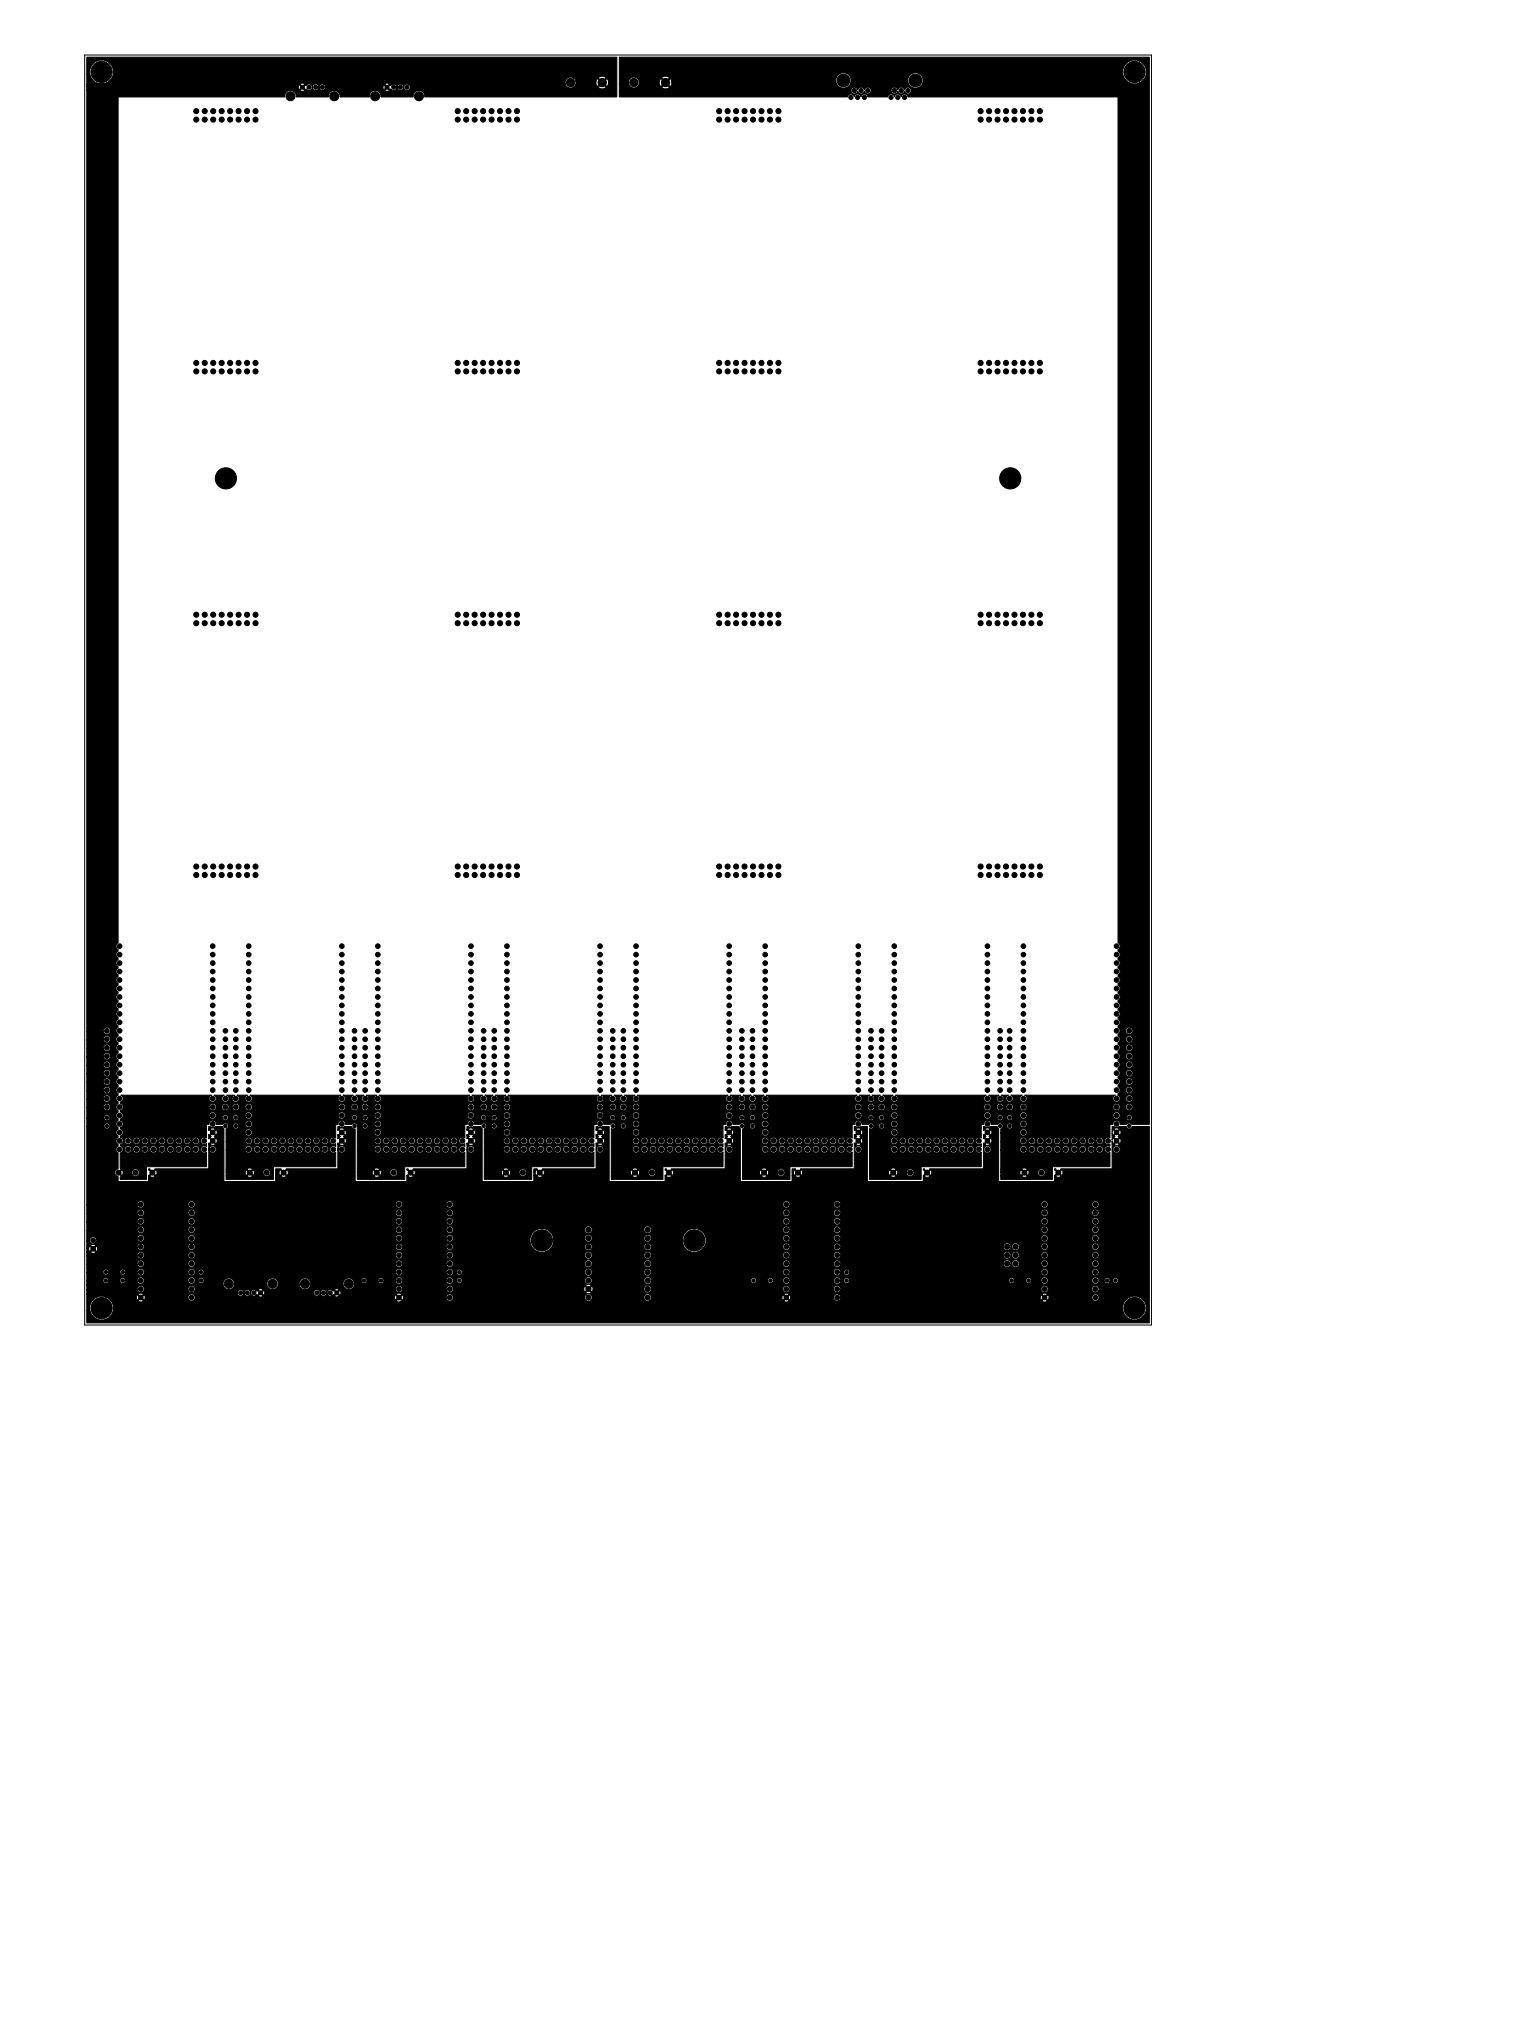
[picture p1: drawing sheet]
<svg xmlns="http://www.w3.org/2000/svg" width="457mm" height="610mm" viewBox="0 0 457 610" stroke-linecap="round" stroke-linejoin="round" font-family="sans-serif">
<path d="M25.4 16.5h320v381h-320z" fill="none" stroke="#000" stroke-width=".3"/>
<g fill="#000" stroke="#000" stroke-width=".3">
<path d="M26 17.1h159v12h-57.6v-.6a1.75 1.75 0 0 0-2-1.4 1.75 1.75 0 0 0-1.5 2h-9.6v-.6a1.75 1.75 0 0 0-2-1.4 1.75 1.75 0 0 0-1.5 2h-8.8v-.6a1.75 1.75 0 0 0-2-1.4 1.75 1.75 0 0 0-1.5 2h-9.6v-.6a1.75 1.75 0 0 0-2-1.4 1.75 1.75 0 0 0-1.5 2l-50 .1v253.7a1.07 1.07 0 0 0-.6 .9 1.07 1.07 0 0 0 .6 1l-.1 .7a1.08 1.08 0 0 0 .1 1.9l-.1 .6a1.08 1.08 0 0 0 .1 1.9l-.1 .6a1.08 1.08 0 0 0 .1 2l-.1 .6a1.08 1.08 0 0 0 .1 1.9l-.1 .6a1.08 1.08 0 0 0 .1 1.9l-.1 .7a1.08 1.08 0 0 0 .1 1.9l-.1 .6a1.08 1.08 0 0 0 .1 1.9l-.1 .6a1.08 1.08 0 0 0 .1 2l-.1 .6a1.08 1.08 0 0 0 .1 1.9l-.1 .6a1.08 1.08 0 0 0 .1 1.9l-.1 .7a1.08 1.08 0 0 0 .1 1.9l-.1 .6a1.08 1.08 0 0 0 .1 1.9l-.1 .6a1.08 1.08 0 0 0 .1 2l-.1 .6a1.08 1.08 0 0 0 .1 1.9l-.1 .6a1.08 1.08 0 0 0 .1 1.9l-.1 .7a1.08 1.08 0 0 0 .1 1.9l-.1 .6a1.08 1.08 0 0 0 .1 1.9l-.1 .6a1.08 1.08 0 0 0 .1 2l-.1 .6a1.08 1.08 0 0 0 .1 1.9l-.1 .6a1.08 1.08 0 0 0 .1 1.9l-.1 .7a1.08 1.08 0 0 0 .1 1.9l-.1 .6a1.08 1.08 0 0 0 .1 1.9l-.1 .6a1.08 1.08 0 0 0 .1 2l-.1 .6a1.08 1.08 0 0 0 .1 1.9l-.1 4.9a1.14 1.14 0 0 0-.9 1.1 1.14 1.14 0 0 0 1 1.1l.1 1.5 8.9 .1 .2-1.7h.3a1.04 1.04 0 0 0 1.5 .2l.1-.2-.8-.8-.8 .8h-.3v-.3l.9-.7h.4l.8 .8 .2-.1a1 1 0 0 0-.2-1.5l-.8 .8h-.4l-.9-.8v-.4h.4l.7 1 .8-1h16l.1-5.6a1.13 1.13 0 0 0 1.4 1 1.13 1.13 0 0 0 .8-1.5 1.13 1.13 0 0 0-1.6-.6l-.6 1.1v-1.8h.5a1 1 0 0 0 1.4 .2l.1-.2-.8-.8-.7 .8h-.5v-.3l.3 .1 .7-.7h.4l.8 .7a.99 .99 0 0 0 .2-1.4l-.2-.1-.8 .8h-.4l-.7-.8-.3 .2v-1h.5l.3 .3-.3 .3 .7 .8 .8-.8-.4-.3 .4-.3-.8-.8-.7 .8h-.5v-.4l.3 .2 .7-.8h.4l.8 .8 .2-.1a.95 .95 0 0 0-.2-1.4l-.8 .7h-.4l-.7-.7-.3 .1v-.3h.5l.7 .7 .8-.7-.1-.2a.95 .95 0 0 0-1.4 .2h-.5v-.9l.6 .2a1.05 1.05 0 0 0 1.4-.2h2.1l.5 .7v15.8l15.3 .1 .2-1.7h1.6l.1 .2a1 1 0 0 0 1.5-.2l-.8-.8-.8 .8h-1.6v-1.2h1l.2 .9 .2 .1 .8-.8h.4l.8 .8 .2-.1a1 1 0 0 0-.2-1.5l-.8 .8h-.4l-.8-.8-.2 .1-.2 .5h-1v-1h1.6l.8 1 .7-1h15.5v-5.6a1.13 1.13 0 0 0 1.4 1 1.13 1.13 0 0 0 .8-1.5 1.13 1.13 0 0 0-1.6-.6l-.6 1.1v-1.8h.5a1 1 0 0 0 1.4 .2l.1-.2-.7-.8-.8 .8h-.5v-.3l.3 .1 .8-.7h.3l.8 .7a.99 .99 0 0 0 .2-1.4l-.2-.1-.8 .8h-.3l-.8-.8-.3 .2v-1h.5l.3 .3-.3 .3 .8 .8 .7-.8-.3-.3 .3-.3-.7-.8-.8 .8h-.5v-.4l.3 .2 .8-.8h.3l.8 .8 .2-.1a.95 .95 0 0 0-.2-1.4l-.8 .7h-.3l-.8-.7-.3 .1v-.3h.5l.8 .7 .7-.7-.1-.2a.95 .95 0 0 0-1.4 .2h-.5v-.9l.6 .2a1.05 1.05 0 0 0 1.4-.2l2.2 .1a.89 .89 0 0 0 1.1 .7v15.7l15.3 .1 .1-1.7h.4a1.04 1.04 0 0 0 1.5 .2l.1-.2-.8-.8-.8 .8h-.4v-.3l1-.7h.4l.8 .8 .2-.1a1 1 0 0 0-.2-1.5l-.8 .8h-.4l-1-.8v-.4h.4l.8 1 .7-1h16.1l.1-5.6a1.13 1.13 0 0 0 1.4 1 1.13 1.13 0 0 0 .8-1.5 1.13 1.13 0 0 0-1.6-.6l-.6 1.1v-1.8h.4a1 1 0 0 0 1.5 .2v-.2l-.7-.8-.8 .8h-.4v-.3l.3 .1 .7-.7h.4l.7 .7a.99 .99 0 0 0 .3-1.4l-.3-.1-.7 .8h-.4l-.7-.8-.3 .2v-1h.4l.4 .3-.4 .3 .8 .8 .7-.8-.3-.3 .3-.3-.7-.8-.8 .8h-.4v-.4l.3 .2 .7-.8h.4l.7 .8 .3-.1a.95 .95 0 0 0-.3-1.4l-.7 .7h-.4l-.7-.7-.3 .1v-.3h.4l.8 .7 .7-.7v-.2a.95 .95 0 0 0-1.5 .2h-.4v-.9l.6 .2a1.05 1.05 0 0 0 1.4-.2h2.1l.5 .7v15.8l15.3 .1 .1-1.7h1l.1 .2a1 1 0 0 0 1.5-.2l-.8-.8-.8 .8h-1v-1.2h.4l.2 .9 .3 .1 .7-.8h.4l.8 .8 .2-.1a1 1 0 0 0-.2-1.5l-.8 .8h-.4l-.7-.8-.3 .1-.2 .5h-.4v-1h1.1l.7 1 .8-1h16l.1-5.6a1.13 1.13 0 0 0 1.4 1 1.13 1.13 0 0 0 .8-1.5 1.13 1.13 0 0 0-1.6-.6l-.6 1.1v-1.8h.5a1 1 0 0 0 1.4 .2l.1-.2-.8-.8-.7 .8h-.5v-.3l.3 .1 .7-.7h.4l.8 .7a.99 .99 0 0 0 .2-1.4l-.2-.1-.8 .8h-.4l-.7-.8-.3 .2v-1h.5l.3 .3-.3 .3 .7 .8 .8-.8-.3-.3 .3-.3-.8-.8-.7 .8h-.5v-.4l.3 .2 .7-.8h.4l.8 .8 .2-.1a.95 .95 0 0 0-.2-1.4l-.8 .7h-.4l-.7-.7-.3 .1v-.3h.5l.7 .7 .8-.7-.1-.2a.95 .95 0 0 0-1.4 .2h-.5v-.9l.6 .2a1.05 1.05 0 0 0 1.4-.2h2v16.5l16.6 .1 .1-1.7h.4v.2a1 1 0 0 0 1.6-.2l-.8-.8-.8 .8h-.4v-.3l1-.7h.3l.8 .8a1.05 1.05 0 0 0 .3-1.5l-.3-.1-.8 .8h-.3l-1-.8v-.4h.4l.8 1 .7-1h16.1l.2-5.6a1.1 1.1 0 0 0 1.7 .7 1.1 1.1 0 0 0 0-1.8 1.1 1.1 0 0 0-1.7 .7l-.1 .4v-1.8h.4a1 1 0 0 0 1.5 .2v-.2l-.7-.8-.8 .8h-.4v-.3l.2 .1 .8-.7h.3l.8 .7a.99 .99 0 0 0 .2-1.4l-.2-.1-.8 .8h-.3l-.8-.8-.2 .2v-1h.4l.3 .3-.3 .3 .8 .8 .7-.8-.3-.3 .3-.3-.7-.8-.8 .8h-.4v-.4l.2 .2 .8-.8h.3l.8 .8 .2-.1a.95 .95 0 0 0-.2-1.4l-.8 .7h-.3l-.8-.7-.2 .1v-.3h.4l.8 .7 .7-.7v-.2a.95 .95 0 0 0-1.5 .2h-.4v-.9l.5 .2a1.05 1.05 0 0 0 1.4-.2h2.2l.4 .7 .1 15.8 15.3 .1 .1-1.7h1l.1 .2a1 1 0 0 0 1.5-.2l-.8-.8-.8 .8h-1v-1.2h.4l.2 .9 .2 .1 .8-.8h.4l.8 .8 .2-.1a1 1 0 0 0-.2-1.5l-.8 .8h-.4l-.8-.8-.2 .1-.2 .5h-.4v-1h1.1l.7 1 .7-1h16.1l.1-5.6a1.13 1.13 0 0 0 1.4 1 1.13 1.13 0 0 0 .8-1.5 1.13 1.13 0 0 0-1.6-.6l-.6 1.1v-1.8h.4a1 1 0 0 0 1.5 .2v-.2l-.7-.8-.8 .8h-.4v-.3l.3 .1 .7-.7h.4l.7 .7a1 1 0 0 0 .3-1.4l-.3-.1-.7 .8h-.4l-.7-.8-.3 .2v-1h.4l.4 .3-.4 .3 .8 .8 .7-.8-.3-.3 .3-.3-.7-.8-.8 .8h-.4v-.4l.3 .2 .7-.8h.4l.7 .8 .3-.1a.95 .95 0 0 0-.3-1.4l-.7 .7h-.4l-.7-.7-.3 .1v-.3h.4l.8 .7 .7-.7v-.2a.95 .95 0 0 0-1.5 .2h-.4v-.9l.6 .2a1.05 1.05 0 0 0 1.4-.2h1.9l.1 16.5 16.6 .1 .1-1.7h.3l.1 .2a1 1 0 0 0 1.5-.2l-.8-.8-.8 .8h-.3v-.3l.9-.7h.4l.8 .8a1.04 1.04 0 0 0 .2-1.5l-.2-.1-.8 .8h-.4l-.9-.8v-.4h.4l.7 1 .8-1h16l.2-5.6a1.1 1.1 0 0 0 1.7 .7 1.1 1.1 0 0 0 0-1.8 1.1 1.1 0 0 0-1.7 .7l-.1 .4v-1.8h.5a1 1 0 0 0 1.4 .2l.1-.2-.8-.8-.7 .8h-.5v-.3l.3 .1 .7-.7h.4l.8 .7a1 1 0 0 0 .2-1.4l-.2-.1-.8 .8h-.4l-.7-.8-.3 .2v-1h.5l.3 .3-.3 .3 .7 .8 .8-.8-.3-.3 .3-.3-.8-.8-.7 .8h-.5v-.4l.3 .2 .7-.8h.4l.8 .8 .2-.1a.95 .95 0 0 0-.2-1.4l-.8 .7h-.4l-.7-.7-.3 .1v-.3h.5l.7 .7 .8-.7-.1-.2a.95 .95 0 0 0-1.4 .2h-.5v-.9l.6 .2a1.05 1.05 0 0 0 1.4-.2h2.2l.4 .7v15.8l16.6 .1 .2-1.7h.3l.1 .2a1 1 0 0 0 1.5-.2l-.8-.8-.8 .8h-.3v-.3l.9-.7h.4l.8 .8a1.04 1.04 0 0 0 .2-1.5l-.2-.1-.8 .8h-.4l-.9-.8v-.4h.4l.7 1 .7-1h15.4v-5.6h.3a1.1 1.1 0 0 0 1.7 .7 1.1 1.1 0 0 0 0-1.8 1.1 1.1 0 0 0-1.7 .7v.4h-.3v-1.8h.6a1 1 0 0 0 1.5 .2v-.2l-.7-.8-.8 .8h-.6v-.9l.2 .7h.2l.8-.7h.3l.8 .7h.2a.95 .95 0 0 0-.2-1.5l-.8 .8h-.3l-.8-.8-.2 .1-.2 .4v-1.3h.6l.3 .3-.3 .3 .8 .8 .7-.8-.3-.3 .3-.3-.7-.8-.8 .8h-.6v-.9l.2 .6 .2 .1 .8-.8h.3l.8 .8 .2-.1a.95 .95 0 0 0-.2-1.4l-.8 .7h-.3l-.8-.7h-.2l-.2 .5v-.7h.6l.8 .7 .7-.7v-.2a.95 .95 0 0 0-1.5 .2h-.6v-.9l.8 .2a1.05 1.05 0 0 0 1.3-.2l2.2 .1a.9 .9 0 0 0 .9 .7 .9 .9 0 0 0 .9-.8h5.1v59h-318.8v-3.8h.9l.6 1.3a3.6 3.6 0 0 0 3.7 1.6 3.6 3.6 0 0 0 2.8-2.9h302.8l.5 1.3a3.6 3.6 0 0 0 6.1 .1 3.6 3.6 0 0 0-2.3-5.6 3.6 3.6 0 0 0-4.3 4.2h-302.8v-1.4l-.7-1.5h8.2v.2a.95 .95 0 0 0 1.5-.2l-.8-.8-.7 .8h-8.2l-.8-.8-.9-.3h9.3l.2 .8 .2 .1 .7-.7h.4l.8 .7 .2-.1 .2-.4h12.8l.2 .4a1.09 1.09 0 0 0 1.4 .3h60.9l.1 .2a.95 .95 0 0 0 1.5-.2l-.8-.8-.8 .8h-60.8a1.1 1.1 0 0 0-.2-2 1.1 1.1 0 0 0-1.5 1.3h-12.8l-.2-.9-.2-.1-.8 .8h-.4l-.7-.8-.2 .1-.2 .5h-9.3l-.4-.2a3.6 3.6 0 0 0-4.3 4.2h-.9v-4.8h15.5l.7 .8 .8-.8-.2-.2h28.4a1.02 1.02 0 0 0 1 .8 1.02 1.02 0 0 0 1-.8 1.02 1.02 0 0 0 1 .8 1.02 1.02 0 0 0 1-.8 .99 .99 0 0 0 1.5 .6h.8l.1 .2 .4 .2 .8-.2 .1-.2-.7-.7-.7 .7h-.8l.4-.3 .2 .1 .7-.6h.4l.7 .6 .3-.4h14.7a1.02 1.02 0 0 0 1 .8 1.02 1.02 0 0 0 1-.8 1.02 1.02 0 0 0 1 .8 1.02 1.02 0 0 0 1-.8 .99 .99 0 0 0 1.4 .6h.9v.2l.5 .2h17.5l.1 .8 .3 .1 .7-.7h.4l.7 .7 .3-.1 .1-.4h12.9l.1 .4a1.1 1.1 0 0 0 1.1 .4 1.1 1.1 0 0 0 .9-.8h39.4l.2 .4a1.17 1.17 0 0 0 1.2 .5 1.17 1.17 0 0 0 .9-.9h15.5l.1 .4a1.15 1.15 0 0 0 1.7 .3h40.1l.1 .2a.95 .95 0 0 0 1.5-.2l-.8-.8-.8 .8h-40.1l.5-.7v-.4h39.1l.1 .8 .3 .1 .7-.7h.4l.7 .7 .3-.1 .1-.4h12.9a1.09 1.09 0 0 0 1.6 .7h60.9l.1 .2a.95 .95 0 0 0 1.4-.2l-.7-.8-.8 .8h-60.9l.4-.3 .1-.8h59.8l.2 .8 .2 .1 .8-.7h.4l.7 .7 .2-.1 .2-.4h12.8l.2 .4a1.1 1.1 0 0 0 1.8 0 1.1 1.1 0 0 0-.7-1.7 1.1 1.1 0 0 0-1.3 1.3h-12.8l-.2-.9-.2-.1-.7 .8h-.4l-.8-.8-.2 .1-.2 .5h-59.8l-.5-.8h60.9l.8 .8 .7-.8a.99 .99 0 0 0-1.4-.2l-.1 .2h-60.9a1.09 1.09 0 0 0-1.2 .1 1.09 1.09 0 0 0-.4 1.1h-12.9l-.1-.9-.3-.1-.7 .8h-.4l-.7-.8-.3 .1-.1 .5h-39.1l-.5-.8h40.1l.8 .8 .8-.8-.1-.2a.95 .95 0 0 0-1.5 .2h-40.1a1.17 1.17 0 0 0-1.3 0 1.17 1.17 0 0 0-.5 1.2h-15.5v-.5a1.11 1.11 0 0 0-1.1-.9l.7-.2v-.2l-.8-.8-.8 .8 .1 .2 .5 .2-.7 .5-.2 .9h-39.4a1.1 1.1 0 0 0-1.1-1.3 1.1 1.1 0 0 0-1 1.3h-12.9l-.1-.9-.3-.1-.7 .8h-.4l-.7-.8-.3 .1-.1 .5h-17l.3-.4-.6-.7-.7 .7h-.9l.4-.3 .3 .1 .7-.6h.3l.7 .6 .3-.2h16.7l.8 .8 .8-.8-.1-.2a.95 .95 0 0 0-1.5 .2h-16.7l-.1-1.1h-.2l-.7 .7h-.3l-.7-.7-.3 .2-.4-.4h.9l.7 .7 .6-.8h16.9a1.1 1.1 0 0 0 1.1 .9 1.1 1.1 0 0 0 1.1-.9h13.1l.1 .4a1.1 1.1 0 0 0 1.4 .4 1.1 1.1 0 0 0 .6-1.2h39.1l.2 .9 .2 .1 .9-.8h.3l.8 .8 .3-.1 .1-.5h15.3a1.16 1.16 0 0 0 1.1 1 1.16 1.16 0 0 0 1.2-1h39.3l.2 .4a1.1 1.1 0 0 0 1.1 .5 1.1 1.1 0 0 0 .9-.9h13.1l.1 .4a1.1 1.1 0 0 0 1.2 .5 1.1 1.1 0 0 0 .8-.9h60.1l.2 .4a1.1 1.1 0 0 0 1.1 .5 1.1 1.1 0 0 0 .9-.9h13l.2 .4a1.1 1.1 0 0 0 1.8 0 1.1 1.1 0 0 0-.7-1.7 1.1 1.1 0 0 0-1.3 1.3h-13v-.4a1.1 1.1 0 0 0-1.3-.9 1.1 1.1 0 0 0-.9 1.3h-60.1v-.4a1.1 1.1 0 0 0-1.3-.9 1.1 1.1 0 0 0-.8 1.3h-13.1v-.4a1.1 1.1 0 0 0-1.3-.9 1.1 1.1 0 0 0-.9 1.3h-39.3v-.4a1.17 1.17 0 0 0-1.4-.9 1.17 1.17 0 0 0-.9 1.3h-15.3v-.5l-.4-.5-.8 .8h-.3l-.9-.8-.2 .1-.2 .5h-39.1a1.1 1.1 0 0 0-1.3-.9 1.1 1.1 0 0 0-.8 1.3h-13.1v-.4a1.1 1.1 0 0 0-1.3-.9 1.1 1.1 0 0 0-.9 1.3h-16.9l-.5-.3-.8 .2v.2l-1.1-.1a1 1 0 0 0-1.2 1.2l-.1-.4a1 1 0 0 0-1.1-.8 1 1 0 0 0-.8 1.2l-.1-.4a1 1 0 0 0-1.1-.8 1 1 0 0 0-.8 1.2h-14.7l-.1-.9h-.2l-.7 .7h-.4l-.7-.7-.2 .2-.4-.4h.8l.7 .7 .7-.7a.9 .9 0 0 0-1.3-.2l-.1 .2h-.8a.99 .99 0 0 0-1.1 .1 .99 .99 0 0 0-.4 1v-.4a1 1 0 0 0-1.2-.8 1 1 0 0 0-.8 1.2v-.4a1 1 0 0 0-1.2-.8 1 1 0 0 0-.8 1.2l-28.8-.2-.9 .2v.2h-15.5v-1.4h15.1a1.1 1.1 0 0 0 1.1 .9 1.1 1.1 0 0 0 1.1-.9h13.1l.2 .4a1.1 1.1 0 0 0 1.8 0 1.1 1.1 0 0 0-.7-1.7 1.1 1.1 0 0 0-1.3 1.3h-13.1v-.4a1.1 1.1 0 0 0-1.3-.9 1.1 1.1 0 0 0-.9 1.3h-15.1v-1.4h40.9l.3 .6a1.76 1.76 0 0 0 1.8 .8 1.76 1.76 0 0 0 1.4-1.4h9.6l.3 .6a1.76 1.76 0 0 0 1.8 .8 1.76 1.76 0 0 0 1.4-1.4h6.3l.2 .6a1.76 1.76 0 0 0 1.8 .8 1.76 1.76 0 0 0 1.4-1.4h9.7l.3 .6a1.75 1.75 0 0 0 2.3 .6 1.75 1.75 0 0 0 .7-2.4h2.1l.2 .4a.9 .9 0 0 0 .9 .4 .9 .9 0 0 0 .7-.8h3.3l.2 .4a.89 .89 0 0 0 .9 .4 .89 .89 0 0 0 .7-.7h3.4l.2 .4a1.1 1.1 0 0 0 1.1 .5 1.1 1.1 0 0 0 .9-.9h13.1l.1 .4a1.09 1.09 0 0 0 1.2 .4 1.09 1.09 0 0 0 .8-.9h.9l.1 .4a.89 .89 0 0 0 .9 .3 .89 .89 0 0 0 .7-.6h36.8l.5 .7 .6 .2-.7 .2-.1 .2 .8 .8 .8-.8v-.2l-.5-.2 .7-.5 .2-.4h15.5l.1 .4a1.16 1.16 0 0 0 1.3 .5 1.16 1.16 0 0 0 .9-1h29.7l.1 .4a.9 .9 0 0 0 .9 .4 .9 .9 0 0 0 .7-.8h3.4l.1 .4a.89 .89 0 0 0 .9 .4 .89 .89 0 0 0 .7-.7h2.8l.2 .4a1.1 1.1 0 0 0 1.1 .5 1.1 1.1 0 0 0 .9-.9h13.1l.1 .4a1.09 1.09 0 0 0 1.2 .4 1.09 1.09 0 0 0 .8-.9h.9l.2 .4a.9 .9 0 0 0 .9 .3 .9 .9 0 0 0 .7-.7h47.7l.2 .4a.9 .9 0 0 0 .9 .4 .9 .9 0 0 0 .7-.8h3.3l.2 .4a.89 .89 0 0 0 .9 .4 .89 .89 0 0 0 .7-.7h2.8l.2 .4a1.1 1.1 0 0 0 1.1 .5 1.1 1.1 0 0 0 .9-.9h13l.2 .4a1.1 1.1 0 0 0 1.1 .5 1.1 1.1 0 0 0 .9-1h1.5l.2 .4a.9 .9 0 0 0 .9 .4 .9 .9 0 0 0 .7-.8h.7l.2 .4a.9 .9 0 0 0 1.5 0 .9 .9 0 0 0-.6-1.4 .9 .9 0 0 0-1.1 1h-.7v-.3a.9 .9 0 0 0-1-.7 .9 .9 0 0 0-.8 1h-1.5v-.3a1.1 1.1 0 0 0-1.3-.9 1.1 1.1 0 0 0-.9 1.3h-13v-.4a1.1 1.1 0 0 0-1.3-.9 1.1 1.1 0 0 0-.9 1.3h-2.8a.9 .9 0 0 0-.9-1.1 .9 .9 0 0 0-.9 1h-3.3v-.3a.9 .9 0 0 0-1-.7 .9 .9 0 0 0-.8 1h-47.7a.9 .9 0 0 0-.9-1 .9 .9 0 0 0-.9 1h-.9v-.3a1.1 1.1 0 0 0-1.3-.9 1.1 1.1 0 0 0-.8 1.3h-13.1v-.4a1.1 1.1 0 0 0-1.3-.9 1.1 1.1 0 0 0-.9 1.3h-2.8a.9 .9 0 0 0-.9-1.1 .9 .9 0 0 0-.8 1h-3.4v-.3a.9 .9 0 0 0-1-.7 .9 .9 0 0 0-.7 1h-29.7v-.4a1.17 1.17 0 0 0-1.4-.9 1.17 1.17 0 0 0-.9 1.4h-15.5v-.5a1.17 1.17 0 0 0-1.4-.9 1.17 1.17 0 0 0-.9 1.4l-36.7-.1a.9 .9 0 0 0-.9-1 .9 .9 0 0 0-.9 1h-.9v-.3a1.1 1.1 0 0 0-1.3-.9 1.1 1.1 0 0 0-.8 1.3h-13.1v-.4a1.1 1.1 0 0 0-1.3-.9 1.1 1.1 0 0 0-.9 1.3h-3.4a.9 .9 0 0 0-.9-1.1 .9 .9 0 0 0-.9 1h-3.3v-.3a.9 .9 0 0 0-1.1-.7 .9 .9 0 0 0-.7 1h-2.1l-.1-.1a1.76 1.76 0 0 0-2.1-.7 1.76 1.76 0 0 0-1.1 2h-9.7v-.7a1.76 1.76 0 0 0-2.1-1.4 1.76 1.76 0 0 0-1.3 2.1h-6.3v-.7a1.76 1.76 0 0 0-2.1-1.4 1.76 1.76 0 0 0-1.4 2.1h-9.6v-.7a1.76 1.76 0 0 0-2.1-1.4 1.76 1.76 0 0 0-1.4 2.1h-40.9v-1.2h4.9l.1 .4a.9 .9 0 0 0 .9 .4 .9 .9 0 0 0 .7-.8h3.3l.2 .4a.89 .89 0 0 0 .9 .4 .89 .89 0 0 0 .7-.7h3.4l.2 .4a1.1 1.1 0 0 0 1.1 .5 1.1 1.1 0 0 0 .9-.9h13.1l.2 .4a1.09 1.09 0 0 0 1.1 .4 1.09 1.09 0 0 0 .8-.9h.9l.2 .4a.9 .9 0 0 0 1.5 0 .9 .9 0 0 0-.6-1.4 .9 .9 0 0 0-1.1 1h-.9v-.3a1.1 1.1 0 0 0-1.2-.9 1.1 1.1 0 0 0-.9 1.3h-13.1v-.4a1.1 1.1 0 0 0-1.3-.9 1.1 1.1 0 0 0-.9 1.3h-3.4a.9 .9 0 0 0-.9-1.1 .9 .9 0 0 0-.9 1h-3.3v-.3a.9 .9 0 0 0-1-.7 .9 .9 0 0 0-.7 1h-4.9v-2.5h4.9l.1 .3a.9 .9 0 0 0 .9 .4 .9 .9 0 0 0 .7-.7h3.3l.2 .3a.89 .89 0 0 0 .9 .4 .89 .89 0 0 0 .7-.7h3.4l.2 .4a1.1 1.1 0 0 0 1.1 .5 1.1 1.1 0 0 0 .9-.9h13.1l.2 .4a1.1 1.1 0 0 0 1.1 .5 1.1 1.1 0 0 0 .8-.9h.9l.2 .4a.9 .9 0 0 0 .9 .3 .9 .9 0 0 0 .7-.7h57.4l.2 .4a1.1 1.1 0 0 0 1.1 .5 1.1 1.1 0 0 0 .9-.9h13.1l.1 .4a1.1 1.1 0 0 0 1.2 .5 1.1 1.1 0 0 0 .8-.9h.9l.1 .4a.89 .89 0 0 0 1 .3 .89 .89 0 0 0 .7-.6h36.7l.2 .4a1.17 1.17 0 0 0 1.2 .5 1.17 1.17 0 0 0 .9-.9h15.5l.1 .4a1.16 1.16 0 0 0 1.2 .5 1.16 1.16 0 0 0 1-1h39.3l.2 .4a1.1 1.1 0 0 0 1.1 .5 1.1 1.1 0 0 0 .9-.9h13.1l.1 .4a1.1 1.1 0 0 0 1.2 .5 1.1 1.1 0 0 0 .8-.9h.9l.2 .4a.9 .9 0 0 0 .9 .3 .9 .9 0 0 0 .7-.7h57.4l.2 .4a1.1 1.1 0 0 0 1.1 .5 1.1 1.1 0 0 0 .9-.9h13l.2 .4a1.1 1.1 0 0 0 1.8 .1 1.1 1.1 0 0 0-.7-1.7 1.1 1.1 0 0 0-1.3 1.2h-13v-.4a1.1 1.1 0 0 0-1.3-.8 1.1 1.1 0 0 0-.9 1.2h-57.4a.9 .9 0 0 0-.9-1 .9 .9 0 0 0-.9 1h-.9v-.4a1.1 1.1 0 0 0-1.3-.8 1.1 1.1 0 0 0-.8 1.2h-13.1v-.4a1.1 1.1 0 0 0-1.3-.8 1.1 1.1 0 0 0-.9 1.2h-39.3v-.4a1.17 1.17 0 0 0-1.4-.9 1.17 1.17 0 0 0-.9 1.4h-15.5v-.5a1.17 1.17 0 0 0-1.4-.9 1.17 1.17 0 0 0-.9 1.4l-36.7-.1a.9 .9 0 0 0-.9-1 .9 .9 0 0 0-.9 1h-.9v-.4a1.1 1.1 0 0 0-1.3-.8 1.1 1.1 0 0 0-.8 1.2h-13.1v-.4a1.1 1.1 0 0 0-1.3-.8 1.1 1.1 0 0 0-.9 1.2h-57.4a.9 .9 0 0 0-.9-1 .9 .9 0 0 0-.9 1h-.9v-.4a1.1 1.1 0 0 0-1.2-.8 1.1 1.1 0 0 0-.9 1.2h-13.1v-.4a1.1 1.1 0 0 0-1.3-.8 1.1 1.1 0 0 0-.9 1.2h-3.4a.9 .9 0 0 0-.9-1.1 .9 .9 0 0 0-.9 1.1h-3.3v-.3a.9 .9 0 0 0-1-.7 .9 .9 0 0 0-.7 1h-4.9v-2.5h15.1l.2 .4a1.1 1.1 0 0 0 1.1 .5 1.1 1.1 0 0 0 .9-.9h13.1l.2 .4a1.1 1.1 0 0 0 1.1 .5 1.1 1.1 0 0 0 .8-.9h60.1l.2 .4a1.1 1.1 0 0 0 1.1 .5 1.1 1.1 0 0 0 .9-.9h13.1l.1 .4a1.1 1.1 0 0 0 1.1 .5 1.1 1.1 0 0 0 .9-.9h39.4l.2 .4a1.17 1.17 0 0 0 1.2 .5 1.17 1.17 0 0 0 .9-.9h15.5l.1 .4a1.16 1.16 0 0 0 1.2 .5 1.16 1.16 0 0 0 1-.9h39.3l.2 .4a1.1 1.1 0 0 0 1.1 .5 1.1 1.1 0 0 0 .9-.9h13.1l.1 .4a1.1 1.1 0 0 0 1.2 .5 1.1 1.1 0 0 0 .8-.9h48.8l.2 .4a1.17 1.17 0 0 0 1.2 .5 1.17 1.17 0 0 0 .9-.9h.2l.2 .4a1.16 1.16 0 0 0 1.2 .5 1.16 1.16 0 0 0 .9-.9h6.5l.2 .4a1.1 1.1 0 0 0 1.1 .5 1.1 1.1 0 0 0 .9-.9h13l.2 .4a1.1 1.1 0 0 0 1.8 0 1.1 1.1 0 0 0-.7-1.7 1.1 1.1 0 0 0-1.3 1.3h-13v-.4a1.1 1.1 0 0 0-1.3-.9 1.1 1.1 0 0 0-.9 1.3h-6.5v-.4a1.17 1.17 0 0 0-1.4-.9 1.17 1.17 0 0 0-.9 1.3h-.2v-.4a1.17 1.17 0 0 0-1.4-.9 1.17 1.17 0 0 0-.9 1.3h-48.8a1.1 1.1 0 0 0-1.1-1.3 1.1 1.1 0 0 0-1 1.3h-13.1v-.4a1.1 1.1 0 0 0-1.3-.9 1.1 1.1 0 0 0-.9 1.3h-39.3v-.4a1.17 1.17 0 0 0-1.4-.9 1.17 1.17 0 0 0-.9 1.3h-15.5v-.4a1.17 1.17 0 0 0-1.4-.9 1.17 1.17 0 0 0-.9 1.3h-39.4a1.1 1.1 0 0 0-1.1-1.3 1.1 1.1 0 0 0-1 1.3h-13.1v-.4a1.1 1.1 0 0 0-1.3-.9 1.1 1.1 0 0 0-.9 1.3h-60.1v-.4a1.1 1.1 0 0 0-1.2-.9 1.1 1.1 0 0 0-.9 1.3h-13.1v-.4a1.1 1.1 0 0 0-1.3-.9 1.1 1.1 0 0 0-.9 1.3h-15.1v-2.5h15.1l.2 .4a1.1 1.1 0 0 0 1.1 .4 1.1 1.1 0 0 0 .9-.8h13.1l.2 .4a1.1 1.1 0 0 0 1.1 .4 1.1 1.1 0 0 0 .8-.8h60.1l.2 .4a1.1 1.1 0 0 0 1.1 .4 1.1 1.1 0 0 0 .9-.8h13.1l.1 .4a1.1 1.1 0 0 0 1.1 .4 1.1 1.1 0 0 0 .9-.8h39.4l.2 .4a1.17 1.17 0 0 0 1.2 .5 1.17 1.17 0 0 0 .9-.9h15.5l.1 .4a1.16 1.16 0 0 0 1.2 .5 1.16 1.16 0 0 0 1-.9h39.3l.2 .4a1.1 1.1 0 0 0 1.1 .4 1.1 1.1 0 0 0 .9-.8h13.1l.1 .4a1.1 1.1 0 0 0 1.2 .4 1.1 1.1 0 0 0 .8-.8h48.8l.2 .4a1.17 1.17 0 0 0 1.2 .5 1.17 1.17 0 0 0 .9-.9h.2l.2 .4a1.16 1.16 0 0 0 1.2 .5 1.16 1.16 0 0 0 .9-.9h6.5l.2 .4a1.1 1.1 0 0 0 1.1 .4 1.1 1.1 0 0 0 .9-.8h13l.2 .4a1.1 1.1 0 0 0 1.8 0 1.1 1.1 0 0 0-.7-1.7 1.1 1.1 0 0 0-1.3 1.3h-13v-.5a1.1 1.1 0 0 0-1.3-.8 1.1 1.1 0 0 0-.9 1.3h-6.5v-.5a1.17 1.17 0 0 0-1.4-.9 1.17 1.17 0 0 0-.9 1.4h-.2v-.5a1.17 1.17 0 0 0-1.4-.9 1.17 1.17 0 0 0-.9 1.4h-48.8a1.1 1.1 0 0 0-1.1-1.3 1.1 1.1 0 0 0-1 1.3h-13.1v-.5a1.1 1.1 0 0 0-1.3-.8 1.1 1.1 0 0 0-.9 1.3h-39.3v-.5a1.17 1.17 0 0 0-1.4-.9 1.17 1.17 0 0 0-.9 1.4h-15.5v-.5a1.17 1.17 0 0 0-1.4-.9 1.17 1.17 0 0 0-.9 1.4h-39.4a1.1 1.1 0 0 0-1.1-1.3 1.1 1.1 0 0 0-1 1.3h-13.1v-.5a1.1 1.1 0 0 0-1.3-.8 1.1 1.1 0 0 0-.9 1.3h-60.1v-.5a1.1 1.1 0 0 0-1.2-.8 1.1 1.1 0 0 0-.9 1.3h-13.1v-.5a1.1 1.1 0 0 0-1.3-.8 1.1 1.1 0 0 0-.9 1.3h-15.1v-1.2h1.2v.2a.95 .95 0 0 0 1.5-.2l-.8-.8-.7 .8h-1.2v-1.1h.6l.2 .8 .2 .1 .8-.7h.3l.8 .7 .2-.1 .2-.5-.1-.6h11.9a1.1 1.1 0 0 0 1.1 .9 1.1 1.1 0 0 0 1.1-.9h13.1l.2 .4a1.1 1.1 0 0 0 1.1 .5 1.1 1.1 0 0 0 .8-.9h60.1l.2 .4a1.1 1.1 0 0 0 1.1 .5 1.1 1.1 0 0 0 .9-.9h13.1l.1 .4a1.1 1.1 0 0 0 1.9 0 1.1 1.1 0 0 0-.7-1.7 1.1 1.1 0 0 0-1.3 1.3h-13.1v-.4a1.1 1.1 0 0 0-1.3-.9 1.1 1.1 0 0 0-.9 1.3h-60.1v-.4a1.1 1.1 0 0 0-1.2-.9 1.1 1.1 0 0 0-.9 1.3h-13.1v-.4a1.1 1.1 0 0 0-1.3-.9 1.1 1.1 0 0 0-.9 1.3h-11.9l-.3-.3-.8 .8h-.3l-.8-.8-.2 .1-.2 .5h-.6v-.8h1.2l.7 .8 .8-.8-.1-.2a.95 .95 0 0 0-1.4 .2h-1.2v-1.4h.9l.1 .4a1.08 1.08 0 0 0 1.8 .1h130.2l.5 1.3a3.6 3.6 0 0 0 6 .1h9.9l.2 .5a1.17 1.17 0 0 0 1.2 .5 1.17 1.17 0 0 0 .9-1h15.5l.1 .5a1.17 1.17 0 0 0 2 0 1.17 1.17 0 0 0-.8-1.8 1.17 1.17 0 0 0-1.3 1.3h-15.5v-.4a1.17 1.17 0 0 0-1.4-.9 1.17 1.17 0 0 0-.9 1.3h-9.9l.6-1.4h38.6l.6 1.3a3.6 3.6 0 0 0 5.9 .1h23.6l.2 .4a1.1 1.1 0 0 0 1.1 .5 1.1 1.1 0 0 0 .9-.9h13.1l.1 .4a1.1 1.1 0 0 0 1.2 .5 1.1 1.1 0 0 0 .8-.9h48.8l.2 .5a1.17 1.17 0 0 0 1.2 .5 1.17 1.17 0 0 0 .9-1h.2l.2 .5a1.16 1.16 0 0 0 1.2 .5 1.16 1.16 0 0 0 .9-1h6.5l.2 .4a1.1 1.1 0 0 0 1.1 .5 1.1 1.1 0 0 0 .9-.9h13l.2 .4a1.1 1.1 0 0 0 1.8 0 1.1 1.1 0 0 0-.7-1.7 1.1 1.1 0 0 0-1.3 1.3h-13v-.4a1.1 1.1 0 0 0-1.3-.9 1.1 1.1 0 0 0-.9 1.3h-6.5v-.4a1.17 1.17 0 0 0-1.4-.9 1.17 1.17 0 0 0-.9 1.3h-.2v-.4a1.17 1.17 0 0 0-1.4-.9 1.17 1.17 0 0 0-.9 1.3h-48.8a1.1 1.1 0 0 0-1.1-1.3 1.1 1.1 0 0 0-1 1.3h-13.1v-.4a1.1 1.1 0 0 0-1.3-.9 1.1 1.1 0 0 0-.9 1.3h-23.6l.6-1.4v-1.1h23l.2 .4a1.1 1.1 0 0 0 1.1 .5 1.1 1.1 0 0 0 .9-.9h13.1l.1 .4a1.1 1.1 0 0 0 1.2 .5 1.1 1.1 0 0 0 .8-.9h60.1l.2 .4a1.1 1.1 0 0 0 1.1 .5 1.1 1.1 0 0 0 .9-.9h13l.2 .4a1.1 1.1 0 0 0 1.8 0 1.1 1.1 0 0 0-.7-1.7 1.1 1.1 0 0 0-1.3 1.3h-13v-.4a1.1 1.1 0 0 0-1.3-.9 1.1 1.1 0 0 0-.9 1.3h-60.1v-.4a1.1 1.1 0 0 0-1.3-.9 1.1 1.1 0 0 0-.8 1.3h-13.1v-.4a1.1 1.1 0 0 0-1.3-.9 1.1 1.1 0 0 0-.9 1.3h-23l-.5-1.6-1-1h24.5l.2 .4a1.1 1.1 0 0 0 1.1 .5 1.1 1.1 0 0 0 .9-.9h13.1l.1 .4a1.1 1.1 0 0 0 1.2 .5 1.1 1.1 0 0 0 .8-.9h60.1l.2 .4a1.1 1.1 0 0 0 1.1 .5 1.1 1.1 0 0 0 .9-.9h13l.2 .4a1.1 1.1 0 0 0 1.8 .1 1.1 1.1 0 0 0-.7-1.7 1.1 1.1 0 0 0-1.3 1.2h-13v-.4a1.1 1.1 0 0 0-1.3-.8 1.1 1.1 0 0 0-.9 1.2h-60.1v-.4a1.1 1.1 0 0 0-1.3-.8 1.1 1.1 0 0 0-.8 1.2h-13.1v-.4a1.1 1.1 0 0 0-1.3-.8 1.1 1.1 0 0 0-.9 1.2h-24.5a3.6 3.6 0 0 0-4 0 3.6 3.6 0 0 0-1.6 3.7h-38.6v-1.1h9.3l.2 .4a1.17 1.17 0 0 0 1.2 .5 1.17 1.17 0 0 0 .9-.9h15.5l.1 .4a1.17 1.17 0 0 0 2 0 1.17 1.17 0 0 0-.8-1.8 1.17 1.17 0 0 0-1.3 1.4h-15.5v-.5a1.17 1.17 0 0 0-1.4-.9 1.17 1.17 0 0 0-.9 1.4h-9.3l-.5-1.6-1-.9h10.8l.2 .4a1.17 1.17 0 0 0 1.2 .5 1.17 1.17 0 0 0 .9-.9h15.5l.1 .4a1.17 1.17 0 0 0 2 0 1.17 1.17 0 0 0-.8-1.8 1.17 1.17 0 0 0-1.3 1.4h-15.5v-.5a1.17 1.17 0 0 0-1.4-.9 1.17 1.17 0 0 0-.9 1.4l-10.8-.1a3.6 3.6 0 0 0-4.1 0 3.6 3.6 0 0 0-1.5 3.7h-130.2l.2-.5-.1-.6h12.2a1.1 1.1 0 0 0 1.1 .9 1.1 1.1 0 0 0 1.1-.9h13.1l.2 .4a1.1 1.1 0 0 0 1.1 .5 1.1 1.1 0 0 0 .8-.9h60.1l.2 .4a1.1 1.1 0 0 0 1.1 .5 1.1 1.1 0 0 0 .9-.9h13.1l.1 .4a1.1 1.1 0 0 0 1.9 0 1.1 1.1 0 0 0-.7-1.7 1.1 1.1 0 0 0-1.3 1.3h-13.1v-.4a1.1 1.1 0 0 0-1.3-.9 1.1 1.1 0 0 0-.9 1.3h-60.1v-.4a1.1 1.1 0 0 0-1.2-.9 1.1 1.1 0 0 0-.9 1.3h-13.1v-.4a1.1 1.1 0 0 0-1.3-.9 1.1 1.1 0 0 0-.9 1.3h-12.2v-.2a1.1 1.1 0 0 0-1.4-.4 1.1 1.1 0 0 0-.6 1.2h-.9v-3.2h15.1l.2 .4a1.1 1.1 0 0 0 1.1 .5 1.1 1.1 0 0 0 .9-.9h13.1l.2 .4a1.1 1.1 0 0 0 1.1 .5 1.1 1.1 0 0 0 .8-.9h60.1l.2 .4a1.1 1.1 0 0 0 1.1 .5 1.1 1.1 0 0 0 .9-.9h13.1l.1 .4a1.1 1.1 0 0 0 1.9 0 1.1 1.1 0 0 0-.7-1.6 1.1 1.1 0 0 0-1.3 1.2h-13.1v-.4a1.1 1.1 0 0 0-1.3-.8 1.1 1.1 0 0 0-.9 1.2h-60.1v-.4a1.1 1.1 0 0 0-1.2-.8 1.1 1.1 0 0 0-.9 1.2h-13.1v-.4a1.1 1.1 0 0 0-1.3-.8 1.1 1.1 0 0 0-.9 1.2h-15.1v-2.5h15.1l.2 .4a1.1 1.1 0 0 0 1.1 .5 1.1 1.1 0 0 0 .9-.9h13.1l.2 .4a1.1 1.1 0 0 0 1.1 .5 1.1 1.1 0 0 0 .8-.9h60.1l.2 .4a1.1 1.1 0 0 0 1.1 .5 1.1 1.1 0 0 0 .9-.9h13.1l.1 .4a1.1 1.1 0 0 0 1.2 .5 1.1 1.1 0 0 0 .8-.9h98.8l.2 .4a1.1 1.1 0 0 0 1.1 .5 1.1 1.1 0 0 0 .9-.9h13.1l.1 .4a1.1 1.1 0 0 0 1.2 .5 1.1 1.1 0 0 0 .8-.9h60.1l.2 .4a1.1 1.1 0 0 0 1.1 .5 1.1 1.1 0 0 0 .9-.9h13l.2 .4a1.1 1.1 0 0 0 1.8 0 1.1 1.1 0 0 0-.7-1.7 1.1 1.1 0 0 0-1.3 1.3h-13v-.4a1.1 1.1 0 0 0-1.3-.9 1.1 1.1 0 0 0-.9 1.3h-60.1v-.4a1.1 1.1 0 0 0-1.3-.9 1.1 1.1 0 0 0-.8 1.3h-13.1v-.4a1.1 1.1 0 0 0-1.3-.9 1.1 1.1 0 0 0-.9 1.3h-98.8v-.4a1.1 1.1 0 0 0-1.3-.9 1.1 1.1 0 0 0-.8 1.3h-13.1v-.4a1.1 1.1 0 0 0-1.3-.9 1.1 1.1 0 0 0-.9 1.3h-60.1v-.4a1.1 1.1 0 0 0-1.2-.9 1.1 1.1 0 0 0-.9 1.3h-13.1v-.4a1.1 1.1 0 0 0-1.3-.9 1.1 1.1 0 0 0-.9 1.3h-15.1v-2.5h15.1l.2 .4a1.1 1.1 0 0 0 1.1 .4 1.1 1.1 0 0 0 .9-.8h13.1l.2 .4a1.1 1.1 0 0 0 1.1 .4 1.1 1.1 0 0 0 .8-.8h60.1l.2 .4a1.1 1.1 0 0 0 1.1 .4 1.1 1.1 0 0 0 .9-.8h13.1l.1 .4a1.1 1.1 0 0 0 1.2 .4 1.1 1.1 0 0 0 .8-.8h98.8l.2 .4a1.1 1.1 0 0 0 1.1 .4 1.1 1.1 0 0 0 .9-.8h13.1l.1 .4a1.1 1.1 0 0 0 1.2 .4 1.1 1.1 0 0 0 .8-.8h60.1l.2 .4a1.1 1.1 0 0 0 1.1 .4 1.1 1.1 0 0 0 .9-.8h13l.2 .4a1.1 1.1 0 0 0 1.8 0 1.1 1.1 0 0 0-.7-1.7 1.1 1.1 0 0 0-1.3 1.3h-13v-.5a1.1 1.1 0 0 0-1.3-.8 1.1 1.1 0 0 0-.9 1.3h-60.1v-.5a1.1 1.1 0 0 0-1.3-.8 1.1 1.1 0 0 0-.8 1.3h-13.1v-.5a1.1 1.1 0 0 0-1.3-.8 1.1 1.1 0 0 0-.9 1.3h-98.8v-.5a1.1 1.1 0 0 0-1.3-.8 1.1 1.1 0 0 0-.8 1.3h-13.1v-.5a1.1 1.1 0 0 0-1.3-.8 1.1 1.1 0 0 0-.9 1.3h-60.1v-.5a1.1 1.1 0 0 0-1.2-.8 1.1 1.1 0 0 0-.9 1.3h-13.1v-.5a1.1 1.1 0 0 0-1.3-.8 1.1 1.1 0 0 0-.9 1.3h-15.1v-2.6h15.1l.2 .4a1.1 1.1 0 0 0 1.1 .5 1.1 1.1 0 0 0 .9-.9h13.1l.2 .4a1.1 1.1 0 0 0 1.1 .5 1.1 1.1 0 0 0 .8-.9h60.1l.2 .4a1.1 1.1 0 0 0 1.1 .5 1.1 1.1 0 0 0 .9-.9h13.1l.1 .4a1.1 1.1 0 0 0 1.2 .5 1.1 1.1 0 0 0 .8-.9h98.8l.2 .4a1.1 1.1 0 0 0 1.1 .5 1.1 1.1 0 0 0 .9-.9h13.1l.1 .4a1.1 1.1 0 0 0 1.2 .5 1.1 1.1 0 0 0 .8-.9h60.1l.2 .4a1.1 1.1 0 0 0 1.1 .5 1.1 1.1 0 0 0 .9-.9h13l.2 .4a1.1 1.1 0 0 0 1.8 0 1.1 1.1 0 0 0-.7-1.7 1.1 1.1 0 0 0-1.3 1.3h-13v-.4a1.1 1.1 0 0 0-1.3-.9 1.1 1.1 0 0 0-.9 1.3h-60.1v-.4a1.1 1.1 0 0 0-1.3-.9 1.1 1.1 0 0 0-.8 1.3h-13.1v-.4a1.1 1.1 0 0 0-1.3-.9 1.1 1.1 0 0 0-.9 1.3h-98.8v-.4a1.1 1.1 0 0 0-1.3-.9 1.1 1.1 0 0 0-.8 1.3h-13.1v-.4a1.1 1.1 0 0 0-1.3-.9 1.1 1.1 0 0 0-.9 1.3h-60.1v-.4a1.1 1.1 0 0 0-1.2-.9 1.1 1.1 0 0 0-.9 1.3h-13.1v-.4a1.1 1.1 0 0 0-1.3-.9 1.1 1.1 0 0 0-.9 1.3h-15.1v-23.5h5.2l.1 .3a.9 .9 0 0 0 1.5 0 .9 .9 0 0 0-.6-1.4 .9 .9 0 0 0-1 1.1h-5.2v-2.5h5.2l.1 .3a.9 .9 0 0 0 1.5 0 .9 .9 0 0 0-.6-1.4 .9 .9 0 0 0-1 1.1h-5.2v-3.2h5l.2 .4a1.1 1.1 0 0 0 1.8 0 1.1 1.1 0 0 0-.7-1.7 1.1 1.1 0 0 0-1.3 1.3h-5v-2.5h5l.2 .4a1.1 1.1 0 0 0 1.8 0 1.1 1.1 0 0 0-.7-1.7 1.1 1.1 0 0 0-1.3 1.3h-5v-2.6h5l.2 .4a1.1 1.1 0 0 0 1.8 0 1.1 1.1 0 0 0-.7-1.7 1.1 1.1 0 0 0-1.3 1.3h-5v-2.5h5l.2 .4a1.1 1.1 0 0 0 1.8 0 1.1 1.1 0 0 0-.7-1.7 1.1 1.1 0 0 0-1.3 1.3h-5v-2.5h5l.2 .4a1.1 1.1 0 0 0 1.8 0 1.1 1.1 0 0 0-.7-1.7 1.1 1.1 0 0 0-1.3 1.3h-5v-2.6h5l.2 .4a1.1 1.1 0 0 0 1.8 0 1.1 1.1 0 0 0-.7-1.7 1.1 1.1 0 0 0-1.3 1.3h-5v-2.5h5l.2 .4a1.1 1.1 0 0 0 1.8 0 1.1 1.1 0 0 0-.7-1.7 1.1 1.1 0 0 0-1.3 1.3h-5v-2.6h5l.2 .4a1.1 1.1 0 0 0 1.8 0 1.1 1.1 0 0 0-.7-1.7 1.1 1.1 0 0 0-1.3 1.3h-5v-2.5h5l.2 .4a1.1 1.1 0 0 0 1.8 0 1.1 1.1 0 0 0-.7-1.7 1.1 1.1 0 0 0-1.3 1.3h-5v-2.5h5l.2 .4a1.1 1.1 0 0 0 1.8 0 1.1 1.1 0 0 0-.7-1.7 1.1 1.1 0 0 0-1.3 1.3h-5v-282.5h64l.5 .4 .8-.2 .1-.2-.7-.7-.7 .7h-64v-1h63.5l.1 .8h.2l.7-.6h.4l.7 .6 .3-.1a1.04 1.04 0 0 0 1 .4 1.04 1.04 0 0 0 .8-.7 1.02 1.02 0 0 0 1 .8 1.02 1.02 0 0 0 1-.8 .99 .99 0 0 0 1.5 .6h18.2l.5 .4 .8-.2 .1-.2-.7-.7-.7 .7h-18.2l.3-.3 .2-.7h17.2l.1 .8h.2l.7-.6h.4l.7 .6 .2-.2a1.02 1.02 0 0 0 1.1 .5 1.02 1.02 0 0 0 .8-.7 1.02 1.02 0 0 0 1 .8 1.02 1.02 0 0 0 1-.8 1 1 0 0 0 1.6 .6 1 1 0 0 0 0-1.7 1 1 0 0 0-1.6 .7v.4a1 1 0 0 0-1-1.2 1 1 0 0 0-1 1.2v-.4a.99 .99 0 0 0-.8-.8 .99 .99 0 0 0-1 .5l-.3-.2-.7 .7h-.4l-.7-.7-.3 .5h-17.2l-.5-.7h18.2l.7 .7 .7-.7-.1-.2h52.8l.3 .6a1.64 1.64 0 0 0 2.3 .4h7.4l.1 .3a1.52 1.52 0 0 0 2.2-.3l-1.1-1.2-1.2 1.2h-7.4l.7-1v-.7h6v.8l.2 .6 .3 .1 1.2-1.1h.3l1.2 1.1a1.41 1.41 0 0 0 0-2.3l-1.2 1.2h-.3l-1.2-1.2-.3 .1-.2 .7h-6l-.7-1h7.4l1.2 1.2 1.1-1.2-.1-.3a1.52 1.52 0 0 0-2.2 .3h-7.4a1.66 1.66 0 0 0-1.9 0 1.66 1.66 0 0 0-.7 1.7h-52.8l-.4-.2-.8 .2-.1 .2-18.5-.1a1 1 0 0 0-1.2 1.2v-.4a1 1 0 0 0-1.2-.8 1 1 0 0 0-.8 1.2v-.4a.99 .99 0 0 0-.8-.8 .99 .99 0 0 0-1 .5l-.3-.2-.7 .7h-.4l-.7-.7-.3 .5h-63.5v-.7h64l.7 .7 .7-.7a.9 .9 0 0 0-1.3-.2l-.1 .2h-64v-3h.9a3.6 3.6 0 0 0 5.6 2.3 3.6 3.6 0 0 0 0-6 3.6 3.6 0 0 0-5.6 2.3v1.4h-.9zM185.8 17.1h159v320.2h-5.3a.89 .89 0 0 0-1.5 0h-2v-.3a1.09 1.09 0 0 0-1.2-.9 1.09 1.09 0 0 0-.9 1.2l-.9 .1v3.9a1.1 1.1 0 0 0-1.7 1 1.1 1.1 0 0 0 1.7 .9v.7l-.4-.2a1.1 1.1 0 0 0-1.3 1.3 1.1 1.1 0 0 0 1.7 .7v4.3h-17.2l-.1 3.8h-15.5v-1h6.3a1.04 1.04 0 0 0 1.6 .2v-.2l-.8-.8-.8 .8h-6.3v-1.2h5.7l.2 .9 .3 .1 .8-.8h.3l.8 .8 .3-.1 .1-.5h2.6l.2 .4a1.15 1.15 0 0 0 1.9 0 1.15 1.15 0 0 0-.7-1.7 1.15 1.15 0 0 0-1.4 1.3h-2.6v-.6l-.4-.4-.8 .8h-.3l-.8-.8-.3 .1-.2 .5h-5.7v-.8h6.3l.8 .8 .8-.8v-.2a1 1 0 0 0-1.6 .2h-6.3v-5.8h5.7l.2 .4a1.1 1.1 0 0 0 1.1 .5 1.1 1.1 0 0 0 .9-.9h.4l.1 .4a1.1 1.1 0 0 0 1.2 .5 1.1 1.1 0 0 0 .8-.9h.4l.2 .4a1.1 1.1 0 0 0 1.1 .5 1.1 1.1 0 0 0 .9-.9h.4l.1 .4a1.1 1.1 0 0 0 1.2 .5 1.1 1.1 0 0 0 .8-.9h.4l.2 .4a1.1 1.1 0 0 0 1.1 .5 1.1 1.1 0 0 0 .9-.9h.3l.2 .4a1.1 1.1 0 0 0 1.1 .5 1.1 1.1 0 0 0 .9-.9h.4l.1 .4a1.1 1.1 0 0 0 1.2 .5 1.1 1.1 0 0 0 .8-.9h.4l.2 .4a1.1 1.1 0 0 0 1.1 .5 1.1 1.1 0 0 0 .9-.9h.4l.1 .4a1.1 1.1 0 0 0 1.2 .5 1.1 1.1 0 0 0 .8-.9h.4l.2 .4a1.1 1.1 0 0 0 1.8 0 1.1 1.1 0 0 0-.7-1.7 1.1 1.1 0 0 0-1.3 1.3h-.4v-.4a1.1 1.1 0 0 0-1.3-.9 1.1 1.1 0 0 0-.8 1.3h-.4v-.4a1.1 1.1 0 0 0-1.3-.9 1.1 1.1 0 0 0-.9 1.3h-.4v-.4a1.1 1.1 0 0 0-1.3-.9 1.1 1.1 0 0 0-.8 1.3h-.4v-.4a1.1 1.1 0 0 0-1.3-.9 1.1 1.1 0 0 0-.9 1.3h-.3v-.4a1.1 1.1 0 0 0-1.3-.9 1.1 1.1 0 0 0-.9 1.3h-.4v-.4a1.1 1.1 0 0 0-1.3-.9 1.1 1.1 0 0 0-.8 1.3h-.4v-.4a1.1 1.1 0 0 0-1.3-.9 1.1 1.1 0 0 0-.9 1.3h-.4v-.4a1.1 1.1 0 0 0-1.3-.9 1.1 1.1 0 0 0-.8 1.3h-.4v-.4a1.1 1.1 0 0 0-1.3-.9 1.1 1.1 0 0 0-.9 1.3h-5.7v-2.5h5.7l.2 .4a1.1 1.1 0 0 0 1.1 .4 1.1 1.1 0 0 0 .9-.8h.4l.1 .4a1.1 1.1 0 0 0 1.2 .4 1.1 1.1 0 0 0 .8-.8h.4l.2 .4a1.1 1.1 0 0 0 1.1 .4 1.1 1.1 0 0 0 .9-.8h.4l.1 .4a1.1 1.1 0 0 0 1.2 .4 1.1 1.1 0 0 0 .8-.8h.4l.2 .4a1.1 1.1 0 0 0 1.1 .4 1.1 1.1 0 0 0 .9-.8h.3l.2 .4a1.1 1.1 0 0 0 1.1 .4 1.1 1.1 0 0 0 .9-.8h.4l.1 .4a1.1 1.1 0 0 0 1.2 .4 1.1 1.1 0 0 0 .8-.8h.4l.2 .4a1.1 1.1 0 0 0 1.1 .4 1.1 1.1 0 0 0 .9-.8h.4l.1 .4a1.1 1.1 0 0 0 1.2 .4 1.1 1.1 0 0 0 .8-.8h.4l.2 .4a1.1 1.1 0 0 0 1.8 0 1.1 1.1 0 0 0-.7-1.7 1.1 1.1 0 0 0-1.3 1.3h-.4v-.4a1.1 1.1 0 0 0-1.3-.9 1.1 1.1 0 0 0-.8 1.3h-.4v-.4a1.1 1.1 0 0 0-1.3-.9 1.1 1.1 0 0 0-.9 1.3h-.4v-.4a1.1 1.1 0 0 0-1.3-.9 1.1 1.1 0 0 0-.8 1.3h-.4v-.4a1.1 1.1 0 0 0-1.3-.9 1.1 1.1 0 0 0-.9 1.3h-.3v-.4a1.1 1.1 0 0 0-1.3-.9 1.1 1.1 0 0 0-.9 1.3h-.4v-.4a1.1 1.1 0 0 0-1.3-.9 1.1 1.1 0 0 0-.8 1.3h-.4v-.4a1.1 1.1 0 0 0-1.3-.9 1.1 1.1 0 0 0-.9 1.3h-.4v-.4a1.1 1.1 0 0 0-1.3-.9 1.1 1.1 0 0 0-.8 1.3h-.4v-.4a1.1 1.1 0 0 0-1.3-.9 1.1 1.1 0 0 0-.9 1.3h-5.7v-2.6h5.7l.2 .4a1.1 1.1 0 0 0 1.8 0 1.1 1.1 0 0 0-.7-1.7 1.1 1.1 0 0 0-1.3 1.3h-5.7v-1.2l.7-.7h1.1a.89 .89 0 0 0 1.2 .7 .89 .89 0 0 0 .5-1.3h2.2l.2 .4a1.1 1.1 0 0 0 1.8 0 1.1 1.1 0 0 0-.7-1.7 1.1 1.1 0 0 0-1.3 1.3l-2.3-.1a.9 .9 0 0 0-1-.3 .9 .9 0 0 0-.6 1h-1.1v-.4a.9 .9 0 0 0-.7-.7 .9 .9 0 0 0-.9 .4h-2v-.3a1.09 1.09 0 0 0-1.2-.9 1.09 1.09 0 0 0-1 1.2l-.7 .1v4a1.09 1.09 0 0 0-1.5 .1 1.09 1.09 0 0 0 0 1.5 1.09 1.09 0 0 0 1.5 .1l-.1 .8a1.1 1.1 0 0 0-1.5 .2 1.1 1.1 0 0 0 .1 1.5 1.1 1.1 0 0 0 1.5 0v4.4h-17.9l-.1 3.8h-15.5v-1h6.3a1.04 1.04 0 0 0 1.5 .2l.1-.2-.8-.8-.8 .8h-6.3v-1.2h5.7l.2 .9 .2 .1 .8-.8h.4l.7 .8 .3-.1 .2-.5h2.5l.2 .4a1.15 1.15 0 0 0 1.9 0 1.15 1.15 0 0 0-.7-1.7 1.15 1.15 0 0 0-1.4 1.3h-2.5l-.1-.6-.4-.4-.7 .8h-.4l-.8-.8-.2 .1-.2 .5h-5.7v-.8h6.3l.8 .8 .8-.8-.1-.2a1 1 0 0 0-1.5 .2h-6.3v-5.8h6.3l.2 .4a1.1 1.1 0 0 0 1.1 .5 1.1 1.1 0 0 0 .9-.9h.3l.2 .4a1.1 1.1 0 0 0 1.1 .5 1.1 1.1 0 0 0 .9-.9h.4l.2 .4a1.1 1.1 0 0 0 1.1 .5 1.1 1.1 0 0 0 .8-.9h.4l.2 .4a1.1 1.1 0 0 0 1.1 .5 1.1 1.1 0 0 0 .9-.9h.4l.1 .4a1.1 1.1 0 0 0 1.2 .5 1.1 1.1 0 0 0 .8-.9h.4l.2 .4a1.1 1.1 0 0 0 1.1 .5 1.1 1.1 0 0 0 .9-.9h.3l.2 .4a1.1 1.1 0 0 0 1.1 .5 1.1 1.1 0 0 0 .9-.9h.4l.2 .4a1.1 1.1 0 0 0 1.1 .5 1.1 1.1 0 0 0 .8-.9h.4l.2 .4a1.1 1.1 0 0 0 1.1 .5 1.1 1.1 0 0 0 .9-.9h.4l.1 .4a1.1 1.1 0 0 0 1.9 0 1.1 1.1 0 0 0-.7-1.7 1.1 1.1 0 0 0-1.3 1.3h-.4v-.4a1.1 1.1 0 0 0-1.3-.9 1.1 1.1 0 0 0-.9 1.3h-.4v-.4a1.1 1.1 0 0 0-1.2-.9 1.1 1.1 0 0 0-.9 1.3h-.4v-.4a1.1 1.1 0 0 0-1.3-.9 1.1 1.1 0 0 0-.9 1.3h-.3v-.4a1.1 1.1 0 0 0-1.3-.9 1.1 1.1 0 0 0-.9 1.3h-.4v-.4a1.1 1.1 0 0 0-1.3-.9 1.1 1.1 0 0 0-.8 1.3h-.4v-.4a1.1 1.1 0 0 0-1.3-.9 1.1 1.1 0 0 0-.9 1.3h-.4v-.4a1.1 1.1 0 0 0-1.2-.9 1.1 1.1 0 0 0-.9 1.3h-.4v-.4a1.1 1.1 0 0 0-1.3-.9 1.1 1.1 0 0 0-.9 1.3h-.3v-.4a1.1 1.1 0 0 0-1.3-.9 1.1 1.1 0 0 0-.9 1.3h-6.3v-2.5h6.3l.2 .4a1.1 1.1 0 0 0 1.1 .4 1.1 1.1 0 0 0 .9-.8h.3l.2 .4a1.1 1.1 0 0 0 1.1 .4 1.1 1.1 0 0 0 .9-.8h.4l.2 .4a1.1 1.1 0 0 0 1.1 .4 1.1 1.1 0 0 0 .8-.8h.4l.2 .4a1.1 1.1 0 0 0 1.1 .4 1.1 1.1 0 0 0 .9-.8h.4l.1 .4a1.1 1.1 0 0 0 1.2 .4 1.1 1.1 0 0 0 .8-.8h.4l.2 .4a1.1 1.1 0 0 0 1.1 .4 1.1 1.1 0 0 0 .9-.8h.3l.2 .4a1.1 1.1 0 0 0 1.1 .4 1.1 1.1 0 0 0 .9-.8h.4l.2 .4a1.1 1.1 0 0 0 1.1 .4 1.1 1.1 0 0 0 .8-.8h.4l.2 .4a1.1 1.1 0 0 0 1.1 .4 1.1 1.1 0 0 0 .9-.8h.4l.1 .4a1.1 1.1 0 0 0 1.9 0 1.1 1.1 0 0 0-.7-1.7 1.1 1.1 0 0 0-1.3 1.3h-.4v-.4a1.1 1.1 0 0 0-1.3-.9 1.1 1.1 0 0 0-.9 1.3h-.4v-.4a1.1 1.1 0 0 0-1.2-.9 1.1 1.1 0 0 0-.9 1.3h-.4v-.4a1.1 1.1 0 0 0-1.3-.9 1.1 1.1 0 0 0-.9 1.3h-.3v-.4a1.1 1.1 0 0 0-1.3-.9 1.1 1.1 0 0 0-.9 1.3h-.4v-.4a1.1 1.1 0 0 0-1.3-.9 1.1 1.1 0 0 0-.8 1.3h-.4v-.4a1.1 1.1 0 0 0-1.3-.9 1.1 1.1 0 0 0-.9 1.3h-.4v-.4a1.1 1.1 0 0 0-1.2-.9 1.1 1.1 0 0 0-.9 1.3h-.4v-.4a1.1 1.1 0 0 0-1.3-.9 1.1 1.1 0 0 0-.9 1.3h-.3v-.4a1.1 1.1 0 0 0-1.3-.9 1.1 1.1 0 0 0-.9 1.3h-6.3v-2.6h6.3l.2 .4a1.1 1.1 0 0 0 1.8 0 1.1 1.1 0 0 0-.7-1.7 1.1 1.1 0 0 0-1.3 1.3h-6.3v-1.3a.88 .88 0 0 0 1.3-.6h1.4l.1 .3a.89 .89 0 0 0 1.2 .3 .89 .89 0 0 0 .4-1.2h1.9l.2 .4a1.1 1.1 0 0 0 1.8 0 1.1 1.1 0 0 0-.7-1.7 1.1 1.1 0 0 0-1.3 1.3l-2-.1a.9 .9 0 0 0-1.1-.3 .9 .9 0 0 0-.5 1h-1.4v-.4a.9 .9 0 0 0-.7-.7 .9 .9 0 0 0-.9 .4h-2v-.3a1.09 1.09 0 0 0-1.3-.9 1.09 1.09 0 0 0-.9 1.2l-.7 .1v4a1.09 1.09 0 0 0-1.5 .1 1.09 1.09 0 0 0 0 1.5 1.09 1.09 0 0 0 1.5 .1l-.1 .8a1.1 1.1 0 0 0-1.5 .2 1.1 1.1 0 0 0 .1 1.5 1.1 1.1 0 0 0 1.5 0v4.4h-18.6l-.1 3.8h-14.2v-1h5.6a1.04 1.04 0 0 0 1.6 .2v-.2l-.8-.8-.8 .8h-5.6v-1.2h5l.2 .9 .3 .1 .8-.8h.3l.8 .8 .2-.1 .2-.5h2.6l.2 .4a1.15 1.15 0 0 0 1.9 0 1.15 1.15 0 0 0-.8-1.7 1.15 1.15 0 0 0-1.3 1.3h-2.6v-.6l-.4-.4-.8 .8h-.3l-.8-.8-.3 .1-.2 .5h-5v-.8h5.6l.8 .8 .8-.8v-.2a1 1 0 0 0-1.6 .2h-5.6v-5.8h5.7l.1 .4a1.1 1.1 0 0 0 1.2 .5 1.1 1.1 0 0 0 .8-.9h.4l.2 .4a1.1 1.1 0 0 0 1.1 .5 1.1 1.1 0 0 0 .9-.9h.4l.1 .4a1.1 1.1 0 0 0 1.1 .5 1.1 1.1 0 0 0 .9-.9h.4l.2 .4a1.1 1.1 0 0 0 1.1 .5 1.1 1.1 0 0 0 .9-.9h.3l.2 .4a1.1 1.1 0 0 0 1.1 .5 1.1 1.1 0 0 0 .9-.9h.4l.1 .4a1.1 1.1 0 0 0 1.2 .5 1.1 1.1 0 0 0 .8-.9h.4l.2 .4a1.1 1.1 0 0 0 1.1 .5 1.1 1.1 0 0 0 .9-.9h.4l.1 .4a1.1 1.1 0 0 0 1.1 .5 1.1 1.1 0 0 0 .9-.9h.4l.2 .4a1.1 1.1 0 0 0 1.1 .5 1.1 1.1 0 0 0 .9-.9h.3l.2 .4a1.1 1.1 0 0 0 1.8 0 1.1 1.1 0 0 0-.7-1.7 1.1 1.1 0 0 0-1.3 1.3h-.3v-.4a1.1 1.1 0 0 0-1.3-.9 1.1 1.1 0 0 0-.9 1.3h-.4v-.4a1.1 1.1 0 0 0-1.3-.9 1.1 1.1 0 0 0-.8 1.3h-.4v-.4a1.1 1.1 0 0 0-1.3-.9 1.1 1.1 0 0 0-.9 1.3h-.4v-.4a1.1 1.1 0 0 0-1.3-.9 1.1 1.1 0 0 0-.8 1.3h-.4v-.4a1.1 1.1 0 0 0-1.3-.9 1.1 1.1 0 0 0-.9 1.3h-.3v-.4a1.1 1.1 0 0 0-1.3-.9 1.1 1.1 0 0 0-.9 1.3h-.4v-.4a1.1 1.1 0 0 0-1.3-.9 1.1 1.1 0 0 0-.8 1.3h-.4v-.4a1.1 1.1 0 0 0-1.3-.9 1.1 1.1 0 0 0-.9 1.3h-.4v-.4a1.1 1.1 0 0 0-1.3-.9 1.1 1.1 0 0 0-.8 1.3h-5.7v-2.5h5.7l.1 .4a1.1 1.1 0 0 0 1.2 .4 1.1 1.1 0 0 0 .8-.8h.4l.2 .4a1.1 1.1 0 0 0 1.1 .4 1.1 1.1 0 0 0 .9-.8h.4l.1 .4a1.1 1.1 0 0 0 1.1 .4 1.1 1.1 0 0 0 .9-.8h.4l.2 .4a1.1 1.1 0 0 0 1.1 .4 1.1 1.1 0 0 0 .9-.8h.3l.2 .4a1.1 1.1 0 0 0 1.1 .4 1.1 1.1 0 0 0 .9-.8h.4l.1 .4a1.1 1.1 0 0 0 1.2 .4 1.1 1.1 0 0 0 .8-.8h.4l.2 .4a1.1 1.1 0 0 0 1.1 .4 1.1 1.1 0 0 0 .9-.8h.4l.1 .4a1.1 1.1 0 0 0 1.1 .4 1.1 1.1 0 0 0 .9-.8h.4l.2 .4a1.1 1.1 0 0 0 1.1 .4 1.1 1.1 0 0 0 .9-.8h.3l.2 .4a1.1 1.1 0 0 0 1.8 0 1.1 1.1 0 0 0-.7-1.7 1.1 1.1 0 0 0-1.3 1.3h-.3v-.4a1.1 1.1 0 0 0-1.3-.9 1.1 1.1 0 0 0-.9 1.3h-.4v-.4a1.1 1.1 0 0 0-1.3-.9 1.1 1.1 0 0 0-.8 1.3h-.4v-.4a1.1 1.1 0 0 0-1.3-.9 1.1 1.1 0 0 0-.9 1.3h-.4v-.4a1.1 1.1 0 0 0-1.3-.9 1.1 1.1 0 0 0-.8 1.3h-.4v-.4a1.1 1.1 0 0 0-1.3-.9 1.1 1.1 0 0 0-.9 1.3h-.3v-.4a1.1 1.1 0 0 0-1.3-.9 1.1 1.1 0 0 0-.9 1.3h-.4v-.4a1.1 1.1 0 0 0-1.3-.9 1.1 1.1 0 0 0-.8 1.3h-.4v-.4a1.1 1.1 0 0 0-1.3-.9 1.1 1.1 0 0 0-.9 1.3h-.4v-.4a1.1 1.1 0 0 0-1.3-.9 1.1 1.1 0 0 0-.8 1.3h-5.7v-2.6h5.7l.1 .4a1.1 1.1 0 0 0 1.9 0 1.1 1.1 0 0 0-.7-1.7 1.1 1.1 0 0 0-1.3 1.3h-5.7v-1.2l.6-.7h1.5a.89 .89 0 0 0 1.1 .7 .89 .89 0 0 0 .5-1.3h2l.1 .4a1.1 1.1 0 0 0 1.9 0 1.1 1.1 0 0 0-.7-1.7 1.1 1.1 0 0 0-1.3 1.3l-2-.1a.9 .9 0 0 0-1.1-.3 .9 .9 0 0 0-.5 1h-1.5v-.4a.9 .9 0 0 0-.7-.7 .9 .9 0 0 0-.9 .4h-2v-.3a1.09 1.09 0 0 0-1.2-.9 1.09 1.09 0 0 0-.9 1.2l-.8 .1v4a1.09 1.09 0 0 0-1.5 .1 1.09 1.09 0 0 0 0 1.5 1.09 1.09 0 0 0 1.5 .1l-.1 .8a1.1 1.1 0 0 0-1.4 .2 1.1 1.1 0 0 0 0 1.5 1.1 1.1 0 0 0 1.5 0v4.4h-17.9l-.1 3.8h-15.5v-1h6.3a1.04 1.04 0 0 0 1.5 .2l.1-.2-.8-.8-.8 .8h-6.3v-1.2h5.7l.2 .9 .2 .1 .8-.8h.4l.8 .8 .2-.1 .2-.5h2.5l.2 .4a1.15 1.15 0 0 0 1.9 0 1.15 1.15 0 0 0-.7-1.7 1.15 1.15 0 0 0-1.4 1.3h-2.5v-.6l-.4-.4-.8 .8h-.4l-.8-.8-.2 .1-.2 .5h-5.7v-.8h6.3l.8 .8 .8-.8-.1-.2a1 1 0 0 0-1.5 .2h-6.3v-5.8h6.3l.2 .4a1.1 1.1 0 0 0 1.1 .5 1.1 1.1 0 0 0 .9-.9h.4l.1 .4a1.1 1.1 0 0 0 1.2 .5 1.1 1.1 0 0 0 .8-.9h.4l.2 .4a1.1 1.1 0 0 0 1.1 .5 1.1 1.1 0 0 0 .9-.9h.4l.1 .4a1.1 1.1 0 0 0 1.2 .5 1.1 1.1 0 0 0 .8-.9h.4l.2 .4a1.1 1.1 0 0 0 1.1 .5 1.1 1.1 0 0 0 .9-.9h.3l.2 .4a1.1 1.1 0 0 0 1.1 .5 1.1 1.1 0 0 0 .9-.9h.4l.1 .4a1.1 1.1 0 0 0 1.2 .5 1.1 1.1 0 0 0 .8-.9h.4l.2 .4a1.1 1.1 0 0 0 1.1 .5 1.1 1.1 0 0 0 .9-.9h.4l.1 .4a1.1 1.1 0 0 0 1.2 .5 1.1 1.1 0 0 0 .8-.9h.4l.2 .4a1.1 1.1 0 0 0 1.8 0 1.1 1.1 0 0 0-.7-1.7 1.1 1.1 0 0 0-1.3 1.3h-.4v-.4a1.1 1.1 0 0 0-1.3-.9 1.1 1.1 0 0 0-.8 1.3h-.4v-.4a1.1 1.1 0 0 0-1.3-.9 1.1 1.1 0 0 0-.9 1.3h-.4v-.4a1.1 1.1 0 0 0-1.3-.9 1.1 1.1 0 0 0-.8 1.3h-.4v-.4a1.1 1.1 0 0 0-1.3-.9 1.1 1.1 0 0 0-.9 1.3h-.3v-.4a1.1 1.1 0 0 0-1.3-.9 1.1 1.1 0 0 0-.9 1.3h-.4v-.4a1.1 1.1 0 0 0-1.3-.9 1.1 1.1 0 0 0-.8 1.3h-.4v-.4a1.1 1.1 0 0 0-1.3-.9 1.1 1.1 0 0 0-.9 1.3h-.4v-.4a1.1 1.1 0 0 0-1.3-.9 1.1 1.1 0 0 0-.8 1.3h-.4v-.4a1.1 1.1 0 0 0-1.3-.9 1.1 1.1 0 0 0-.9 1.3h-6.3v-2.5h6.3l.2 .4a1.1 1.1 0 0 0 1.1 .4 1.1 1.1 0 0 0 .9-.8h.4l.1 .4a1.1 1.1 0 0 0 1.2 .4 1.1 1.1 0 0 0 .8-.8h.4l.2 .4a1.1 1.1 0 0 0 1.1 .4 1.1 1.1 0 0 0 .9-.8h.4l.1 .4a1.1 1.1 0 0 0 1.2 .4 1.1 1.1 0 0 0 .8-.8h.4l.2 .4a1.1 1.1 0 0 0 1.1 .4 1.1 1.1 0 0 0 .9-.8h.3l.2 .4a1.1 1.1 0 0 0 1.1 .4 1.1 1.1 0 0 0 .9-.8h.4l.1 .4a1.1 1.1 0 0 0 1.2 .4 1.1 1.1 0 0 0 .8-.8h.4l.2 .4a1.1 1.1 0 0 0 1.1 .4 1.1 1.1 0 0 0 .9-.8h.4l.1 .4a1.1 1.1 0 0 0 1.2 .4 1.1 1.1 0 0 0 .8-.8h.4l.2 .4a1.1 1.1 0 0 0 1.8 0 1.1 1.1 0 0 0-.7-1.7 1.1 1.1 0 0 0-1.3 1.3h-.4v-.4a1.1 1.1 0 0 0-1.3-.9 1.1 1.1 0 0 0-.8 1.3h-.4v-.4a1.1 1.1 0 0 0-1.3-.9 1.1 1.1 0 0 0-.9 1.3h-.4v-.4a1.1 1.1 0 0 0-1.3-.9 1.1 1.1 0 0 0-.8 1.3h-.4v-.4a1.1 1.1 0 0 0-1.3-.9 1.1 1.1 0 0 0-.9 1.3h-.3v-.4a1.1 1.1 0 0 0-1.3-.9 1.1 1.1 0 0 0-.9 1.3h-.4v-.4a1.1 1.1 0 0 0-1.3-.9 1.1 1.1 0 0 0-.8 1.3h-.4v-.4a1.1 1.1 0 0 0-1.3-.9 1.1 1.1 0 0 0-.9 1.3h-.4v-.4a1.1 1.1 0 0 0-1.3-.9 1.1 1.1 0 0 0-.8 1.3h-.4v-.4a1.1 1.1 0 0 0-1.3-.9 1.1 1.1 0 0 0-.9 1.3h-6.3v-2.6h6.3l.2 .4a1.1 1.1 0 0 0 1.8 0 1.1 1.1 0 0 0-.7-1.7 1.1 1.1 0 0 0-1.3 1.3h-6.3v-1.3a.88 .88 0 0 0 1.3-.6h1.4l.2 .3a.89 .89 0 0 0 1.2 .3 .89 .89 0 0 0 .3-1.2h1.9l.2 .4a1.1 1.1 0 0 0 1.8 0 1.1 1.1 0 0 0-.7-1.7 1.1 1.1 0 0 0-1.3 1.3l-1.9-.1a.9 .9 0 0 0-1.1-.3 .9 .9 0 0 0-.6 1h-1.4v-.4a.9 .9 0 0 0-.7-.7 .9 .9 0 0 0-.9 .4h-2v-.3a1.09 1.09 0 0 0-1.2-.9 1.09 1.09 0 0 0-1 1.2l-.7 .1v4a1.09 1.09 0 0 0-1.5 .1 1.09 1.09 0 0 0 0 1.5 1.09 1.09 0 0 0 1.5 .1l-.1 .8a1.1 1.1 0 0 0-1.5 .2 1.1 1.1 0 0 0 .1 1.5 1.1 1.1 0 0 0 1.5 0v4.4h-18.6l-.1 3.8h-14.2v-1h5.7a1.04 1.04 0 0 0 1.5 .2l.1-.2-.8-.8-.8 .8h-5.7v-1.2h5.1l.2 .9 .2 .1 .8-.8h.3l.8 .8 .3-.1 .2-.5h2.5l.2 .4a1.15 1.15 0 0 0 1.9 0 1.15 1.15 0 0 0-.7-1.7 1.15 1.15 0 0 0-1.4 1.3h-2.5l-.1-.6-.4-.4-.8 .8h-.3l-.8-.8-.2 .1-.2 .5h-5.1v-.8h5.7l.8 .8 .8-.8-.1-.2a1 1 0 0 0-1.5 .2h-5.7v-5.8h5.7l.2 .4a1.1 1.1 0 0 0 1.1 .5 1.1 1.1 0 0 0 .9-.9h.3l.2 .4a1.1 1.1 0 0 0 1.1 .5 1.1 1.1 0 0 0 .9-.9h.4l.1 .4a1.1 1.1 0 0 0 1.2 .5 1.1 1.1 0 0 0 .8-.9h.4l.2 .4a1.1 1.1 0 0 0 1.1 .5 1.1 1.1 0 0 0 .9-.9h.4l.1 .4a1.1 1.1 0 0 0 1.2 .5 1.1 1.1 0 0 0 .8-.9h.4l.2 .4a1.1 1.1 0 0 0 1.1 .5 1.1 1.1 0 0 0 .9-.9h.3l.2 .4a1.1 1.1 0 0 0 1.1 .5 1.1 1.1 0 0 0 .9-.9h.4l.1 .4a1.1 1.1 0 0 0 1.2 .5 1.1 1.1 0 0 0 .8-.9h.4l.2 .4a1.1 1.1 0 0 0 1.1 .5 1.1 1.1 0 0 0 .9-.9h.4l.1 .4a1.1 1.1 0 0 0 1.9 0 1.1 1.1 0 0 0-.7-1.7 1.1 1.1 0 0 0-1.3 1.3h-.4v-.4a1.1 1.1 0 0 0-1.3-.9 1.1 1.1 0 0 0-.9 1.3h-.4v-.4a1.1 1.1 0 0 0-1.3-.9 1.1 1.1 0 0 0-.8 1.3h-.4v-.4a1.1 1.1 0 0 0-1.3-.9 1.1 1.1 0 0 0-.9 1.3h-.3v-.4a1.1 1.1 0 0 0-1.3-.9 1.1 1.1 0 0 0-.9 1.3h-.4v-.4a1.1 1.1 0 0 0-1.3-.9 1.1 1.1 0 0 0-.8 1.3h-.4v-.4a1.1 1.1 0 0 0-1.3-.9 1.1 1.1 0 0 0-.9 1.3h-.4v-.4a1.1 1.1 0 0 0-1.3-.9 1.1 1.1 0 0 0-.8 1.3h-.4v-.4a1.1 1.1 0 0 0-1.3-.9 1.1 1.1 0 0 0-.9 1.3h-.3v-.4a1.1 1.1 0 0 0-1.3-.9 1.1 1.1 0 0 0-.9 1.3h-5.7v-2.5h5.7l.2 .4a1.1 1.1 0 0 0 1.1 .4 1.1 1.1 0 0 0 .9-.8h.3l.2 .4a1.1 1.1 0 0 0 1.1 .4 1.1 1.1 0 0 0 .9-.8h.4l.1 .4a1.1 1.1 0 0 0 1.2 .4 1.1 1.1 0 0 0 .8-.8h.4l.2 .4a1.1 1.1 0 0 0 1.1 .4 1.1 1.1 0 0 0 .9-.8h.4l.1 .4a1.1 1.1 0 0 0 1.2 .4 1.1 1.1 0 0 0 .8-.8h.4l.2 .4a1.1 1.1 0 0 0 1.1 .4 1.1 1.1 0 0 0 .9-.8h.3l.2 .4a1.1 1.1 0 0 0 1.1 .4 1.1 1.1 0 0 0 .9-.8h.4l.1 .4a1.1 1.1 0 0 0 1.2 .4 1.1 1.1 0 0 0 .8-.8h.4l.2 .4a1.1 1.1 0 0 0 1.1 .4 1.1 1.1 0 0 0 .9-.8h.4l.1 .4a1.1 1.1 0 0 0 1.9 0 1.1 1.1 0 0 0-.7-1.7 1.1 1.1 0 0 0-1.3 1.3h-.4v-.4a1.1 1.1 0 0 0-1.3-.9 1.1 1.1 0 0 0-.9 1.3h-.4v-.4a1.1 1.1 0 0 0-1.3-.9 1.1 1.1 0 0 0-.8 1.3h-.4v-.4a1.1 1.1 0 0 0-1.3-.9 1.1 1.1 0 0 0-.9 1.3h-.3v-.4a1.1 1.1 0 0 0-1.3-.9 1.1 1.1 0 0 0-.9 1.3h-.4v-.4a1.1 1.1 0 0 0-1.3-.9 1.1 1.1 0 0 0-.8 1.3h-.4v-.4a1.1 1.1 0 0 0-1.3-.9 1.1 1.1 0 0 0-.9 1.3h-.4v-.4a1.1 1.1 0 0 0-1.3-.9 1.1 1.1 0 0 0-.8 1.3h-.4v-.4a1.1 1.1 0 0 0-1.3-.9 1.1 1.1 0 0 0-.9 1.3h-.3v-.4a1.1 1.1 0 0 0-1.3-.9 1.1 1.1 0 0 0-.9 1.3h-5.7v-2.6h5.7l.2 .4a1.1 1.1 0 0 0 1.8 0 1.1 1.1 0 0 0-.7-1.7 1.1 1.1 0 0 0-1.3 1.3h-5.7v-1.2l.7-.7h1.4a.89 .89 0 0 0 1.2 .7 .89 .89 0 0 0 .5-1.3h1.9l.2 .4a1.1 1.1 0 0 0 1.8 0 1.1 1.1 0 0 0-.7-1.7 1.1 1.1 0 0 0-1.3 1.3l-2-.1a.9 .9 0 0 0-1.1-.3 .9 .9 0 0 0-.5 1h-1.4v-.4a.9 .9 0 0 0-.7-.7 .9 .9 0 0 0-1 .4h-1.9v-.3a1.09 1.09 0 0 0-1.3-.9 1.09 1.09 0 0 0-.9 1.2l-.8 .1v4a1.09 1.09 0 0 0-1.5 .1 1.09 1.09 0 0 0 0 1.5 1.09 1.09 0 0 0 1.5 .1v.8a1.1 1.1 0 0 0-1.5 .2 1.1 1.1 0 0 0 .1 1.5 1.1 1.1 0 0 0 1.4 0v4.4h-17.9l-.1 3.8h-14.2v-1h5a1.04 1.04 0 0 0 1.6 .2v-.2l-.8-.8-.8 .8h-5v-1.2h4.4l.2 .9 .3 .1 .8-.8h.3l.8 .8 .2-.1 .2-.5h2.6l.2 .4a1.15 1.15 0 0 0 1.9 0 1.15 1.15 0 0 0-.8-1.7 1.15 1.15 0 0 0-1.3 1.3h-2.6v-.6l-.4-.4-.8 .8h-.3l-.8-.8-.3 .1-.2 .5h-4.4v-.8h5l.8 .8 .8-.8v-.2a1 1 0 0 0-1.6 .2h-5v-5.8h5.1l.1 .4a1.1 1.1 0 0 0 1.2 .5 1.1 1.1 0 0 0 .8-.9h.4l.2 .4a1.1 1.1 0 0 0 1.1 .5 1.1 1.1 0 0 0 .9-.9h.3l.2 .4a1.1 1.1 0 0 0 1.1 .5 1.1 1.1 0 0 0 .9-.9h.4l.2 .4a1.1 1.1 0 0 0 1.1 .5 1.1 1.1 0 0 0 .8-.9h.4l.2 .4a1.1 1.1 0 0 0 1.1 .5 1.1 1.1 0 0 0 .9-.9h.4l.1 .4a1.1 1.1 0 0 0 1.2 .5 1.1 1.1 0 0 0 .8-.9h.4l.2 .4a1.1 1.1 0 0 0 1.1 .5 1.1 1.1 0 0 0 .9-.9h.3l.2 .4a1.1 1.1 0 0 0 1.1 .5 1.1 1.1 0 0 0 .9-.9h.4l.2 .4a1.1 1.1 0 0 0 1.1 .5 1.1 1.1 0 0 0 .8-.9h.4l.2 .4a1.1 1.1 0 0 0 1.8 0 1.1 1.1 0 0 0-.7-1.7 1.1 1.1 0 0 0-1.3 1.3h-.4v-.4a1.1 1.1 0 0 0-1.2-.9 1.1 1.1 0 0 0-.9 1.3h-.4v-.4a1.1 1.1 0 0 0-1.3-.9 1.1 1.1 0 0 0-.9 1.3h-.3v-.4a1.1 1.1 0 0 0-1.3-.9 1.1 1.1 0 0 0-.9 1.3h-.4v-.4a1.1 1.1 0 0 0-1.3-.9 1.1 1.1 0 0 0-.8 1.3h-.4v-.4a1.1 1.1 0 0 0-1.3-.9 1.1 1.1 0 0 0-.9 1.3h-.4v-.4a1.1 1.1 0 0 0-1.2-.9 1.1 1.1 0 0 0-.9 1.3h-.4v-.4a1.1 1.1 0 0 0-1.3-.9 1.1 1.1 0 0 0-.9 1.3h-.3v-.4a1.1 1.1 0 0 0-1.3-.9 1.1 1.1 0 0 0-.9 1.3h-.4v-.4a1.1 1.1 0 0 0-1.3-.9 1.1 1.1 0 0 0-.8 1.3h-5.1v-2.5h5.1l.1 .4a1.1 1.1 0 0 0 1.2 .4 1.1 1.1 0 0 0 .8-.8h.4l.2 .4a1.1 1.1 0 0 0 1.1 .4 1.1 1.1 0 0 0 .9-.8h.3l.2 .4a1.1 1.1 0 0 0 1.1 .4 1.1 1.1 0 0 0 .9-.8h.4l.2 .4a1.1 1.1 0 0 0 1.1 .4 1.1 1.1 0 0 0 .8-.8h.4l.2 .4a1.1 1.1 0 0 0 1.1 .4 1.1 1.1 0 0 0 .9-.8h.4l.1 .4a1.1 1.1 0 0 0 1.2 .4 1.1 1.1 0 0 0 .8-.8h.4l.2 .4a1.1 1.1 0 0 0 1.1 .4 1.1 1.1 0 0 0 .9-.8h.3l.2 .4a1.1 1.1 0 0 0 1.1 .4 1.1 1.1 0 0 0 .9-.8h.4l.2 .4a1.1 1.1 0 0 0 1.1 .4 1.1 1.1 0 0 0 .8-.8h.4l.2 .4a1.1 1.1 0 0 0 1.8 0 1.1 1.1 0 0 0-.7-1.7 1.1 1.1 0 0 0-1.3 1.3h-.4v-.4a1.1 1.1 0 0 0-1.2-.9 1.1 1.1 0 0 0-.9 1.3h-.4v-.4a1.1 1.1 0 0 0-1.3-.9 1.1 1.1 0 0 0-.9 1.3h-.3v-.4a1.1 1.1 0 0 0-1.3-.9 1.1 1.1 0 0 0-.9 1.3h-.4v-.4a1.1 1.1 0 0 0-1.3-.9 1.1 1.1 0 0 0-.8 1.3h-.4v-.4a1.1 1.1 0 0 0-1.3-.9 1.1 1.1 0 0 0-.9 1.3h-.4v-.4a1.1 1.1 0 0 0-1.2-.9 1.1 1.1 0 0 0-.9 1.3h-.4v-.4a1.1 1.1 0 0 0-1.3-.9 1.1 1.1 0 0 0-.9 1.3h-.3v-.4a1.1 1.1 0 0 0-1.3-.9 1.1 1.1 0 0 0-.9 1.3h-.4v-.4a1.1 1.1 0 0 0-1.3-.9 1.1 1.1 0 0 0-.8 1.3h-5.1v-2.6h5.1l.1 .4a1.1 1.1 0 0 0 1.9 0 1.1 1.1 0 0 0-.7-1.7 1.1 1.1 0 0 0-1.3 1.3h-5.1v-1.9h1.5a.89 .89 0 0 0 1.1 .7 .89 .89 0 0 0 .5-1.3h2l.1 .4a1.1 1.1 0 0 0 1.9 0 1.1 1.1 0 0 0-.7-1.7 1.1 1.1 0 0 0-1.3 1.3l-2-.1a.9 .9 0 0 0-1.1-.3 .9 .9 0 0 0-.5 1h-1.5v-.6a.9 .9 0 0 0-1.6-.1h-2v-.3a1.09 1.09 0 0 0-1.2-.9 1.09 1.09 0 0 0-.9 1.2l-.8 .1v4a1.09 1.09 0 0 0-1.5 .1 1.09 1.09 0 0 0 0 1.5 1.09 1.09 0 0 0 1.5 .1l-.1 .8a1.1 1.1 0 0 0-1.4 .2 1.1 1.1 0 0 0 0 1.5 1.1 1.1 0 0 0 1.5 0v4.4h-18.5l-.2 3.8h-14.2v-1h6.3a1.04 1.04 0 0 0 1.6 .2v-.2l-.8-.8-.8 .8h-6.3v-1.2h5.7l.2 .9 .3 .1 .8-.8h.3l.8 .8 .2-.1 .2-.5h2.6l.2 .4a1.15 1.15 0 0 0 1.9 0 1.15 1.15 0 0 0-.8-1.7 1.15 1.15 0 0 0-1.3 1.3h-2.6v-.6l-.4-.4-.8 .8h-.3l-.8-.8-.3 .1-.2 .5h-5.7v-.8h6.3l.8 .8 .8-.8v-.2a1 1 0 0 0-1.6 .2h-6.3v-5.8h5.7l.2 .4a1.1 1.1 0 0 0 1.1 .5 1.1 1.1 0 0 0 .9-.9h.4l.1 .4a1.1 1.1 0 0 0 1.2 .5 1.1 1.1 0 0 0 .8-.9h.4l.2 .4a1.1 1.1 0 0 0 1.1 .5 1.1 1.1 0 0 0 .9-.9h.4l.1 .4a1.1 1.1 0 0 0 1.1 .5 1.1 1.1 0 0 0 .9-.9h.4l.2 .4a1.1 1.1 0 0 0 1.1 .5 1.1 1.1 0 0 0 .9-.9h.3l.2 .4a1.1 1.1 0 0 0 1.1 .5 1.1 1.1 0 0 0 .9-.9h.4l.1 .4a1.1 1.1 0 0 0 1.2 .5 1.1 1.1 0 0 0 .8-.9h.4l.2 .4a1.1 1.1 0 0 0 1.1 .5 1.1 1.1 0 0 0 .9-.9h.4l.1 .4a1.1 1.1 0 0 0 1.1 .5 1.1 1.1 0 0 0 .9-.9h.4l.2 .4a1.1 1.1 0 0 0 1.8 0 1.1 1.1 0 0 0-.7-1.7 1.1 1.1 0 0 0-1.3 1.3h-.4v-.4a1.1 1.1 0 0 0-1.3-.9 1.1 1.1 0 0 0-.8 1.3h-.4v-.4a1.1 1.1 0 0 0-1.3-.9 1.1 1.1 0 0 0-.9 1.3h-.4v-.4a1.1 1.1 0 0 0-1.3-.9 1.1 1.1 0 0 0-.8 1.3h-.4v-.4a1.1 1.1 0 0 0-1.3-.9 1.1 1.1 0 0 0-.9 1.3h-.3v-.4a1.1 1.1 0 0 0-1.3-.9 1.1 1.1 0 0 0-.9 1.3h-.4v-.4a1.1 1.1 0 0 0-1.3-.9 1.1 1.1 0 0 0-.8 1.3h-.4v-.4a1.1 1.1 0 0 0-1.3-.9 1.1 1.1 0 0 0-.9 1.3h-.4v-.4a1.1 1.1 0 0 0-1.3-.9 1.1 1.1 0 0 0-.8 1.3h-.4v-.4a1.1 1.1 0 0 0-1.3-.9 1.1 1.1 0 0 0-.9 1.3h-5.7v-2.5h5.7l.2 .4a1.1 1.1 0 0 0 1.1 .4 1.1 1.1 0 0 0 .9-.8h.4l.1 .4a1.1 1.1 0 0 0 1.2 .4 1.1 1.1 0 0 0 .8-.8h.4l.2 .4a1.1 1.1 0 0 0 1.1 .4 1.1 1.1 0 0 0 .9-.8h.4l.1 .4a1.1 1.1 0 0 0 1.1 .4 1.1 1.1 0 0 0 .9-.8h.4l.2 .4a1.1 1.1 0 0 0 1.1 .4 1.1 1.1 0 0 0 .9-.8h.3l.2 .4a1.1 1.1 0 0 0 1.1 .4 1.1 1.1 0 0 0 .9-.8h.4l.1 .4a1.1 1.1 0 0 0 1.2 .4 1.1 1.1 0 0 0 .8-.8h.4l.2 .4a1.1 1.1 0 0 0 1.1 .4 1.1 1.1 0 0 0 .9-.8h.4l.1 .4a1.1 1.1 0 0 0 1.1 .4 1.1 1.1 0 0 0 .9-.8h.4l.2 .4a1.1 1.1 0 0 0 1.8 0 1.1 1.1 0 0 0-.7-1.7 1.1 1.1 0 0 0-1.3 1.3h-.4v-.4a1.1 1.1 0 0 0-1.3-.9 1.1 1.1 0 0 0-.8 1.3h-.4v-.4a1.1 1.1 0 0 0-1.3-.9 1.1 1.1 0 0 0-.9 1.3h-.4v-.4a1.1 1.1 0 0 0-1.3-.9 1.1 1.1 0 0 0-.8 1.3h-.4v-.4a1.1 1.1 0 0 0-1.3-.9 1.1 1.1 0 0 0-.9 1.3h-.3v-.4a1.1 1.1 0 0 0-1.3-.9 1.1 1.1 0 0 0-.9 1.3h-.4v-.4a1.1 1.1 0 0 0-1.3-.9 1.1 1.1 0 0 0-.8 1.3h-.4v-.4a1.1 1.1 0 0 0-1.3-.9 1.1 1.1 0 0 0-.9 1.3h-.4v-.4a1.1 1.1 0 0 0-1.3-.9 1.1 1.1 0 0 0-.8 1.3h-.4v-.4a1.1 1.1 0 0 0-1.3-.9 1.1 1.1 0 0 0-.9 1.3h-5.7v-2.6h5.7l.2 .4a1.1 1.1 0 0 0 1.8 0 1.1 1.1 0 0 0-.7-1.7 1.1 1.1 0 0 0-1.3 1.3h-5.7v-1.2l.7-.7h1.4a.89 .89 0 0 0 1.1 .7 .89 .89 0 0 0 .5-1.3h2l.2 .4a1.1 1.1 0 0 0 1.8 0 1.1 1.1 0 0 0-.7-1.7 1.1 1.1 0 0 0-1.3 1.3l-2-.1a.9 .9 0 0 0-1.1-.3 .9 .9 0 0 0-.5 1h-1.4v-.4a.9 .9 0 0 0-.7-.7 .9 .9 0 0 0-.9 .4h-2v-.3a1.09 1.09 0 0 0-1.2-.9 1.09 1.09 0 0 0-1 1.2l-.7 .1v4a1.09 1.09 0 0 0-1.5 .1 1.09 1.09 0 0 0 0 1.5 1.09 1.09 0 0 0 1.5 .1l-.1 .8a1.1 1.1 0 0 0-1.5 .2 1.1 1.1 0 0 0 .1 1.5 1.1 1.1 0 0 0 1.5 0v4.4h-17.9l-.2 3.8h-7.8v-.7l.3-.3-.3-.7 .4 .5 .3-.1 .2-.5h2.5l.2 .4a1.15 1.15 0 0 0 1.9 0 1.15 1.15 0 0 0-.7-1.7 1.15 1.15 0 0 0-1.4 1.3h-2.5l-.1-.6-.4-.4-.4 .5 .3-.7-.3-.3v-4.6l.4-.2 .5-.7h.3l.2 .4a1.1 1.1 0 0 0 1.1 .5 1.1 1.1 0 0 0 .9-.9h.4l.1 .4a1.1 1.1 0 0 0 1.2 .5 1.1 1.1 0 0 0 .8-.9h.4l.2 .4a1.1 1.1 0 0 0 1.1 .5 1.1 1.1 0 0 0 .9-.9h.4l.1 .4a1.1 1.1 0 0 0 1.2 .5 1.1 1.1 0 0 0 .8-.9h.4l.2 .4a1.1 1.1 0 0 0 1.1 .5 1.1 1.1 0 0 0 .9-.9h.3l.2 .4a1.1 1.1 0 0 0 1.1 .5 1.1 1.1 0 0 0 .9-.9h.4l.1 .4a1.1 1.1 0 0 0 1.2 .5 1.1 1.1 0 0 0 .8-.9h.4l.2 .4a1.1 1.1 0 0 0 1.1 .5 1.1 1.1 0 0 0 .9-.9h.4l.1 .4a1.1 1.1 0 0 0 1.9 0 1.1 1.1 0 0 0-.7-1.7 1.1 1.1 0 0 0-1.3 1.3h-.4v-.4a1.1 1.1 0 0 0-1.3-.9 1.1 1.1 0 0 0-.9 1.3h-.4v-.4a1.1 1.1 0 0 0-1.3-.9 1.1 1.1 0 0 0-.8 1.3h-.4v-.4a1.1 1.1 0 0 0-1.3-.9 1.1 1.1 0 0 0-.9 1.3h-.3v-.4a1.1 1.1 0 0 0-1.3-.9 1.1 1.1 0 0 0-.9 1.3h-.4v-.4a1.1 1.1 0 0 0-1.3-.9 1.1 1.1 0 0 0-.8 1.3h-.4v-.4a1.1 1.1 0 0 0-1.3-.9 1.1 1.1 0 0 0-.9 1.3h-.4v-.4a1.1 1.1 0 0 0-1.3-.9 1.1 1.1 0 0 0-.8 1.3h-.4v-.4a1.1 1.1 0 0 0-1.3-.9 1.1 1.1 0 0 0-.9 1.3h-.3l-.2-.8-.7-.5v-.4l.4-.1 .5-.7h.3l.2 .4a1.1 1.1 0 0 0 1.1 .4 1.1 1.1 0 0 0 .9-.8h.4l.1 .4a1.1 1.1 0 0 0 1.2 .4 1.1 1.1 0 0 0 .8-.8h.4l.2 .4a1.1 1.1 0 0 0 1.1 .4 1.1 1.1 0 0 0 .9-.8h.4l.1 .4a1.1 1.1 0 0 0 1.2 .4 1.1 1.1 0 0 0 .8-.8h.4l.2 .4a1.1 1.1 0 0 0 1.1 .4 1.1 1.1 0 0 0 .9-.8h.3l.2 .4a1.1 1.1 0 0 0 1.1 .4 1.1 1.1 0 0 0 .9-.8h.4l.1 .4a1.1 1.1 0 0 0 1.2 .4 1.1 1.1 0 0 0 .8-.8h.4l.2 .4a1.1 1.1 0 0 0 1.1 .4 1.1 1.1 0 0 0 .9-.8h.4l.1 .4a1.1 1.1 0 0 0 1.9 0 1.1 1.1 0 0 0-.7-1.7 1.1 1.1 0 0 0-1.3 1.3h-.4v-.4a1.1 1.1 0 0 0-1.3-.9 1.1 1.1 0 0 0-.9 1.3h-.4v-.4a1.1 1.1 0 0 0-1.3-.9 1.1 1.1 0 0 0-.8 1.3h-.4v-.4a1.1 1.1 0 0 0-1.3-.9 1.1 1.1 0 0 0-.9 1.3h-.3v-.4a1.1 1.1 0 0 0-1.3-.9 1.1 1.1 0 0 0-.9 1.3h-.4v-.4a1.1 1.1 0 0 0-1.3-.9 1.1 1.1 0 0 0-.8 1.3h-.4v-.4a1.1 1.1 0 0 0-1.3-.9 1.1 1.1 0 0 0-.9 1.3h-.4v-.4a1.1 1.1 0 0 0-1.3-.9 1.1 1.1 0 0 0-.8 1.3h-.4v-.4a1.1 1.1 0 0 0-1.3-.9 1.1 1.1 0 0 0-.9 1.3h-.3l-.2-.8-.7-.5v-.4a1.1 1.1 0 0 0 .9-1.1 1.1 1.1 0 0 0-.9-1.1v-.3a1.1 1.1 0 0 0 .9-1.1 1.1 1.1 0 0 0-.9-1.1v-.4l.4-.1 .5-.7h25.7l.2 .4a1.08 1.08 0 0 0 1.6 .2h2.2l.2 .3a.9 .9 0 0 0 .9 .4 .9 .9 0 0 0 .7-.7h1.4l.1 .3a.89 .89 0 0 0 1.2 .3 .89 .89 0 0 0 .3-1.2h2l.2 .4a1.1 1.1 0 0 0 1.1 .4 1.1 1.1 0 0 0 .9-.8h25.8l.1 .4a1.08 1.08 0 0 0 1.6 .2h2.3l.1 .3a.9 .9 0 0 0 .9 .4 .9 .9 0 0 0 .7-.7h1.5l.1 .3a.89 .89 0 0 0 1.2 .3 .89 .89 0 0 0 .3-1.2h2l.1 .4a1.1 1.1 0 0 0 1.2 .4 1.1 1.1 0 0 0 .8-.8h25.8l.2 .4a1.08 1.08 0 0 0 1.6 .2h2.2l.2 .3a.9 .9 0 0 0 .9 .4 .9 .9 0 0 0 .7-.7h1.4l.1 .3a.89 .89 0 0 0 1.2 .3 .89 .89 0 0 0 .3-1.2h2l.2 .4a1.1 1.1 0 0 0 1.1 .4 1.1 1.1 0 0 0 .9-.8h25.7l.2 .4a1.08 1.08 0 0 0 1.6 .2h2.3l.1 .3a.9 .9 0 0 0 .9 .4 .9 .9 0 0 0 .7-.7h1.4l.2 .3a.89 .89 0 0 0 1.2 .3 .89 .89 0 0 0 .3-1.2h1.9l.2 .4a1.1 1.1 0 0 0 1.1 .4 1.1 1.1 0 0 0 .9-.8h25.8l.1 .4a1.08 1.08 0 0 0 1.7 .2h2.2l.1 .3a.9 .9 0 0 0 .9 .4 .9 .9 0 0 0 .7-.7h1.5l.1 .3a.89 .89 0 0 0 1.2 .3 .89 .89 0 0 0 .3-1.2h2l.1 .4a1.1 1.1 0 0 0 1.2 .4 1.1 1.1 0 0 0 .8-.8h25.8l.2 .4a1.08 1.08 0 0 0 1.6 .2h2.2l.2 .3a.9 .9 0 0 0 .9 .4 .9 .9 0 0 0 .7-.7h1.4l.1 .3a.89 .89 0 0 0 1.2 .3 .89 .89 0 0 0 .3-1.2h2l.2 .4a1.1 1.1 0 0 0 1.1 .4 1.1 1.1 0 0 0 .9-.8h25.7l.2 .4a1.08 1.08 0 0 0 1.6 .2h2.3l.1 .3a.9 .9 0 0 0 .9 .4 .9 .9 0 0 0 .7-.7h1.1l.1 .3a.89 .89 0 0 0 1.3 .3 .89 .89 0 0 0 .3-1.2h2.2l.2 .4a1.1 1.1 0 0 0 1.1 .4 1.1 1.1 0 0 0 .9-.8h25.8l.1 .4a1.08 1.08 0 0 0 1.7 .2h2.2l.1 .3a.9 .9 0 0 0 1.5 0 .9 .9 0 0 0-.6-1.4 .9 .9 0 0 0-1 1.1h-2.2l.2-.2a1.1 1.1 0 0 0-.7-1.7 1.1 1.1 0 0 0-1.3 1.3h-25.8v-.5a1.1 1.1 0 0 0-1.3-.8 1.1 1.1 0 0 0-.9 1.3l-2.3-.1a.9 .9 0 0 0-1-.3 .9 .9 0 0 0-.6 1h-1.1v-.4a.9 .9 0 0 0-1-.7 .9 .9 0 0 0-.7 1.1h-2.3l.2-.2a1.1 1.1 0 0 0-.7-1.7 1.1 1.1 0 0 0-1.3 1.3h-25.7v-.5a1.1 1.1 0 0 0-1.3-.8 1.1 1.1 0 0 0-.9 1.3l-2-.1a.9 .9 0 0 0-1.1-.3 .9 .9 0 0 0-.5 1h-1.4v-.4a.9 .9 0 0 0-1.1-.7 .9 .9 0 0 0-.7 1.1h-2.2l.2-.2a1.1 1.1 0 0 0-.7-1.7 1.1 1.1 0 0 0-1.3 1.3h-25.8v-.5a1.1 1.1 0 0 0-1.3-.8 1.1 1.1 0 0 0-.8 1.3l-2-.1a.9 .9 0 0 0-1.1-.3 .9 .9 0 0 0-.5 1h-1.5v-.4a.9 .9 0 0 0-1-.7 .9 .9 0 0 0-.7 1.1h-2.2l.2-.2a1.1 1.1 0 0 0-.7-1.7 1.1 1.1 0 0 0-1.3 1.3h-25.8v-.5a1.1 1.1 0 0 0-1.3-.8 1.1 1.1 0 0 0-.9 1.3l-1.9-.1a.9 .9 0 0 0-1.1-.3 .9 .9 0 0 0-.6 1h-1.4v-.4a.9 .9 0 0 0-1-.7 .9 .9 0 0 0-.7 1.1h-2.3l.2-.2a1.1 1.1 0 0 0-.7-1.7 1.1 1.1 0 0 0-1.3 1.3h-25.7v-.5a1.1 1.1 0 0 0-1.3-.8 1.1 1.1 0 0 0-.9 1.3l-2-.1a.9 .9 0 0 0-1.1-.3 .9 .9 0 0 0-.5 1h-1.4v-.4a.9 .9 0 0 0-1.1-.7 .9 .9 0 0 0-.7 1.1h-2.2l.2-.2a1.1 1.1 0 0 0-.7-1.7 1.1 1.1 0 0 0-1.3 1.3h-25.8v-.5a1.1 1.1 0 0 0-1.3-.8 1.1 1.1 0 0 0-.8 1.3l-2-.1a.9 .9 0 0 0-1.1-.3 .9 .9 0 0 0-.5 1h-1.5v-.4a.9 .9 0 0 0-1-.7 .9 .9 0 0 0-.7 1.1h-2.3l.3-.2a1.1 1.1 0 0 0-.7-1.7 1.1 1.1 0 0 0-1.3 1.3h-25.8v-.5a1.1 1.1 0 0 0-1.3-.8 1.1 1.1 0 0 0-.9 1.3l-2-.1a.9 .9 0 0 0-1.1-.3 .9 .9 0 0 0-.5 1h-1.4v-.4a.9 .9 0 0 0-1-.7 .9 .9 0 0 0-.8 1.1h-2.2l.2-.2a1.1 1.1 0 0 0-.7-1.7 1.1 1.1 0 0 0-1.3 1.3h-25.7l-.2-.9-.7-.4v-.4l.4-.2 .5-.7h25.7l.2 .4a1.1 1.1 0 0 0 1.1 .5 1.1 1.1 0 0 0 .9-.9h1.6l.2 .4a1.1 1.1 0 0 0 1.1 .5 1.1 1.1 0 0 0 .9-.9h1l.1 .4a1.1 1.1 0 0 0 1.2 .5 1.1 1.1 0 0 0 .8-.9h1.7l.2 .4a1.1 1.1 0 0 0 1.1 .5 1.1 1.1 0 0 0 .9-.9h25.8l.1 .4a1.1 1.1 0 0 0 1.2 .5 1.1 1.1 0 0 0 .8-.9h1.7l.1 .4a1.1 1.1 0 0 0 1.2 .5 1.1 1.1 0 0 0 .8-.9h1.1l.1 .4a1.1 1.1 0 0 0 1.2 .5 1.1 1.1 0 0 0 .8-.9h1.7l.1 .4a1.1 1.1 0 0 0 1.2 .5 1.1 1.1 0 0 0 .8-.9h25.8l.2 .4a1.1 1.1 0 0 0 1.1 .5 1.1 1.1 0 0 0 .9-.9h1.6l.2 .4a1.1 1.1 0 0 0 1.1 .5 1.1 1.1 0 0 0 .9-.9h1l.2 .4a1.1 1.1 0 0 0 1.1 .5 1.1 1.1 0 0 0 .9-.9h1.6l.2 .4a1.1 1.1 0 0 0 1.1 .5 1.1 1.1 0 0 0 .9-.9h25.7l.2 .4a1.1 1.1 0 0 0 1.1 .5 1.1 1.1 0 0 0 .9-.9h1.7l.1 .4a1.1 1.1 0 0 0 1.1 .5 1.1 1.1 0 0 0 .9-.9h1l.2 .4a1.1 1.1 0 0 0 1.1 .5 1.1 1.1 0 0 0 .9-.9h1.6l.2 .4a1.1 1.1 0 0 0 1.1 .5 1.1 1.1 0 0 0 .9-.9h25.8l.1 .4a1.1 1.1 0 0 0 1.2 .5 1.1 1.1 0 0 0 .8-.9h1.7l.2 .4a1.1 1.1 0 0 0 1.1 .5 1.1 1.1 0 0 0 .8-.9h1.1l.1 .4a1.1 1.1 0 0 0 1.2 .5 1.1 1.1 0 0 0 .8-.9h1.7l.1 .4a1.1 1.1 0 0 0 1.2 .5 1.1 1.1 0 0 0 .8-.9h25.8l.2 .4a1.1 1.1 0 0 0 1.1 .5 1.1 1.1 0 0 0 .9-.9h1.6l.2 .4a1.1 1.1 0 0 0 1.1 .5 1.1 1.1 0 0 0 .9-.9h1l.2 .4a1.1 1.1 0 0 0 1.1 .5 1.1 1.1 0 0 0 .9-.9h1.6l.2 .4a1.1 1.1 0 0 0 1.1 .5 1.1 1.1 0 0 0 .9-.9h25.7l.2 .4a1.1 1.1 0 0 0 1.1 .5 1.1 1.1 0 0 0 .9-.9h1.7l.1 .4a1.1 1.1 0 0 0 1.2 .5 1.1 1.1 0 0 0 .8-.9h.7l.2 .4a1.1 1.1 0 0 0 1.1 .5 1.1 1.1 0 0 0 .9-.9h1.9l.2 .4a1.1 1.1 0 0 0 1.1 .5 1.1 1.1 0 0 0 .9-.9h25.8l.1 .4a1.1 1.1 0 0 0 1.2 .5 1.1 1.1 0 0 0 .8-.9h1.7l.2 .4a1.1 1.1 0 0 0 1.8 0 1.1 1.1 0 0 0-.7-1.7 1.1 1.1 0 0 0-1.3 1.3h-1.7v-.4a1.1 1.1 0 0 0-1.3-.9 1.1 1.1 0 0 0-.8 1.3h-25.8v-.4a1.1 1.1 0 0 0-1.3-.9 1.1 1.1 0 0 0-.9 1.3h-1.9v-.4a1.1 1.1 0 0 0-1.3-.9 1.1 1.1 0 0 0-.9 1.3h-.7v-.4a1.1 1.1 0 0 0-1.3-.9 1.1 1.1 0 0 0-.8 1.3h-1.7v-.4a1.1 1.1 0 0 0-1.3-.9 1.1 1.1 0 0 0-.9 1.3h-25.7v-.4a1.1 1.1 0 0 0-1.3-.9 1.1 1.1 0 0 0-.9 1.3h-1.6v-.4a1.1 1.1 0 0 0-1.3-.9 1.1 1.1 0 0 0-.9 1.3h-1v-.4a1.1 1.1 0 0 0-1.3-.9 1.1 1.1 0 0 0-.9 1.3h-1.6v-.4a1.1 1.1 0 0 0-1.3-.9 1.1 1.1 0 0 0-.9 1.3h-25.8v-.4a1.1 1.1 0 0 0-1.3-.9 1.1 1.1 0 0 0-.8 1.3h-1.7v-.4a1.1 1.1 0 0 0-1.3-.9 1.1 1.1 0 0 0-.8 1.3h-1.1v-.4a1.1 1.1 0 0 0-1.2-.9 1.1 1.1 0 0 0-.9 1.3h-1.7v-.4a1.1 1.1 0 0 0-1.3-.9 1.1 1.1 0 0 0-.8 1.3h-25.8v-.4a1.1 1.1 0 0 0-1.3-.9 1.1 1.1 0 0 0-.9 1.3h-1.6v-.4a1.1 1.1 0 0 0-1.3-.9 1.1 1.1 0 0 0-.9 1.3h-1v-.4a1.1 1.1 0 0 0-1.3-.9 1.1 1.1 0 0 0-.8 1.3h-1.7v-.4a1.1 1.1 0 0 0-1.3-.9 1.1 1.1 0 0 0-.9 1.3h-25.7v-.4a1.1 1.1 0 0 0-1.3-.9 1.1 1.1 0 0 0-.9 1.3h-1.6v-.4a1.1 1.1 0 0 0-1.3-.9 1.1 1.1 0 0 0-.9 1.3h-1v-.4a1.1 1.1 0 0 0-1.3-.9 1.1 1.1 0 0 0-.9 1.3h-1.6v-.4a1.1 1.1 0 0 0-1.3-.9 1.1 1.1 0 0 0-.9 1.3h-25.8v-.4a1.1 1.1 0 0 0-1.3-.9 1.1 1.1 0 0 0-.8 1.3h-1.7v-.4a1.1 1.1 0 0 0-1.3-.9 1.1 1.1 0 0 0-.8 1.3h-1.1v-.4a1.1 1.1 0 0 0-1.3-.9 1.1 1.1 0 0 0-.8 1.3h-1.7v-.4a1.1 1.1 0 0 0-1.3-.9 1.1 1.1 0 0 0-.8 1.3h-25.8v-.4a1.1 1.1 0 0 0-1.3-.9 1.1 1.1 0 0 0-.9 1.3h-1.7v-.4a1.1 1.1 0 0 0-1.3-.9 1.1 1.1 0 0 0-.8 1.3h-1v-.4a1.1 1.1 0 0 0-1.3-.9 1.1 1.1 0 0 0-.9 1.3h-1.6v-.4a1.1 1.1 0 0 0-1.3-.9 1.1 1.1 0 0 0-.9 1.3h-25.7l-.2-.8-.7-.5v-.4a1.09 1.09 0 0 0 .9-.9 1.09 1.09 0 0 0-.8-1.2h27.2l-.2 .1a1.1 1.1 0 0 0-.2 1.7 1.1 1.1 0 0 0 1.7-.1 1.1 1.1 0 0 0-.5-1.7h3.1l-.3 .1a1.1 1.1 0 0 0-.2 1.7 1.1 1.1 0 0 0 1.7-.1 1.1 1.1 0 0 0-.5-1.7h2.4l-.3 .1a1.1 1.1 0 0 0-.2 1.7 1.1 1.1 0 0 0 1.7-.1 1.1 1.1 0 0 0-.5-1.7h3.1l-.2 .1a1.1 1.1 0 0 0-.2 1.7 1.1 1.1 0 0 0 1.7-.1 1.1 1.1 0 0 0-.5-1.7h27.2l-.3 .1a1.1 1.1 0 0 0-.2 1.7 1.1 1.1 0 0 0 1.7-.1 1.1 1.1 0 0 0-.5-1.7h3.1l-.2 .1a1.1 1.1 0 0 0-.2 1.7 1.1 1.1 0 0 0 1.7-.1 1.1 1.1 0 0 0-.6-1.7h2.5l-.3 .1a1.1 1.1 0 0 0-.2 1.7 1.1 1.1 0 0 0 1.7-.1 1.1 1.1 0 0 0-.5-1.7h3.1l-.3 .1a1.1 1.1 0 0 0-.2 1.7 1.1 1.1 0 0 0 1.7-.1 1.1 1.1 0 0 0-.5-1.7h27.2l-.2 .1a1.1 1.1 0 0 0-.2 1.7 1.1 1.1 0 0 0 1.7-.1 1.1 1.1 0 0 0-.5-1.7h3l-.2 .1a1.1 1.1 0 0 0-.2 1.7 1.1 1.1 0 0 0 1.7-.1 1.1 1.1 0 0 0-.5-1.7h2.4l-.2 .1a1.1 1.1 0 0 0-.2 1.7 1.1 1.1 0 0 0 1.7-.1 1.1 1.1 0 0 0-.6-1.7h3.1l-.2 .1a1.1 1.1 0 0 0-.2 1.7 1.1 1.1 0 0 0 1.7-.1 1.1 1.1 0 0 0-.5-1.7h27.2l-.3 .1a1.1 1.1 0 0 0-.2 1.7 1.1 1.1 0 0 0 1.7-.1 1.1 1.1 0 0 0-.5-1.7h3.1l-.3 .1a1.1 1.1 0 0 0-.2 1.7 1.1 1.1 0 0 0 1.7-.1 1.1 1.1 0 0 0-.5-1.7h2.4l-.2 .1a1.1 1.1 0 0 0-.2 1.7 1.1 1.1 0 0 0 1.7-.1 1.1 1.1 0 0 0-.5-1.7h3l-.2 .1a1.1 1.1 0 0 0-.2 1.7 1.1 1.1 0 0 0 1.7-.1 1.1 1.1 0 0 0-.5-1.7h27.2l-.3 .1a1.1 1.1 0 0 0-.1 1.7 1.1 1.1 0 0 0 1.7-.1 1.1 1.1 0 0 0-.6-1.7h3.1l-.2 .1a1.1 1.1 0 0 0-.2 1.7 1.1 1.1 0 0 0 1.7-.1 1.1 1.1 0 0 0-.6-1.7h2.5l-.3 .1a1.1 1.1 0 0 0-.2 1.7 1.1 1.1 0 0 0 1.7-.1 1.1 1.1 0 0 0-.5-1.7h3.1l-.3 .1a1.1 1.1 0 0 0-.2 1.7 1.1 1.1 0 0 0 1.7-.1 1.1 1.1 0 0 0-.5-1.7h27.2l-.2 .1a1.1 1.1 0 0 0-.2 1.7 1.1 1.1 0 0 0 1.7-.1 1.1 1.1 0 0 0-.5-1.7h3l-.2 .1a1.1 1.1 0 0 0-.2 1.7 1.1 1.1 0 0 0 1.7-.1 1.1 1.1 0 0 0-.5-1.7h2.4l-.2 .1a1.1 1.1 0 0 0-.2 1.7 1.1 1.1 0 0 0 1.7-.1 1.1 1.1 0 0 0-.6-1.7h3.1l-.2 .1a1.1 1.1 0 0 0-.2 1.7 1.1 1.1 0 0 0 1.7-.1 1.1 1.1 0 0 0-.5-1.7h27.2l-.3 .1a1.1 1.1 0 0 0-.2 1.7 1.1 1.1 0 0 0 1.7-.1 1.1 1.1 0 0 0-.5-1.7h3.1l-.3 .1a1.1 1.1 0 0 0-.2 1.7 1.1 1.1 0 0 0 1.7-.1 1.1 1.1 0 0 0-.5-1.7h2.1l-.2 .1a1.1 1.1 0 0 0-.2 1.7 1.1 1.1 0 0 0 1.7-.1 1.1 1.1 0 0 0-.5-1.7h3.4l-.3 .1a1.1 1.1 0 0 0-.2 1.7 1.1 1.1 0 0 0 1.7-.1 1.1 1.1 0 0 0-.5-1.7h27.2l-.2 .1a1.1 1.1 0 0 0 0 1.9 1.1 1.1 0 0 0 1.6-.7h1.7l.2 .4a1.1 1.1 0 0 0 1.8 0 1.1 1.1 0 0 0-.7-1.7 1.1 1.1 0 0 0-1.3 1.3h-1.7l-.1-.8-.6-.5 .1-.5 .6-.8h1.7l.2 .4a1.1 1.1 0 0 0 1.8 0 1.1 1.1 0 0 0-.7-1.7 1.1 1.1 0 0 0-1.3 1.3h-1.7l-.1-.8-.5-.4v-.5l.6-.8h1.7l.2 .4a1.1 1.1 0 0 0 1.8 0 1.1 1.1 0 0 0-.7-1.7 1.1 1.1 0 0 0-1.3 1.3h-1.7l-.1-.8-.5-.4v-.6l.6-.7h1.7l.2 .4a1.1 1.1 0 0 0 1.8 0 1.1 1.1 0 0 0-.7-1.7 1.1 1.1 0 0 0-1.3 1.3h-1.7l-.1-.9-.5-.3v-.6l.6-.8h1.7l.2 .4a1.1 1.1 0 0 0 1.8 0 1.1 1.1 0 0 0-.7-1.7 1.1 1.1 0 0 0-1.3 1.3h-1.7l-.1-.8-.5-.4v-.5l.6-.8h1.7l.2 .4a1.1 1.1 0 0 0 1.8 0 1.1 1.1 0 0 0-.7-1.7 1.1 1.1 0 0 0-1.3 1.3h-1.7l-.1-.8-.5-.4v-.6l.6-.8h1.7l.2 .4a1.1 1.1 0 0 0 1.8 0 1.1 1.1 0 0 0-.7-1.7 1.1 1.1 0 0 0-1.3 1.3h-1.7l-.1-.8-.5-.4v-.5l.6-.8h1.7l.2 .4a1.1 1.1 0 0 0 1.8 0 1.1 1.1 0 0 0-.7-1.7 1.1 1.1 0 0 0-1.3 1.3h-1.7l-.1-.8-.5-.4v-.6l.6-.7h1.7l.2 .4a1.1 1.1 0 0 0 1.8 0 1.1 1.1 0 0 0-.7-1.7 1.1 1.1 0 0 0-1.3 1.3h-1.7l-.1-.9-.5-.3v-.6a1.07 1.07 0 0 0 .7-1 1.07 1.07 0 0 0-.7-1l.2-.6a1.08 1.08 0 0 0-.2-1.9l.2-.7a1.08 1.08 0 0 0-.2-1.9l.2-.6a1.08 1.08 0 0 0-.2-1.9l.2-.6a1.08 1.08 0 0 0-.2-1.9l.2-.7a1.08 1.08 0 0 0-.2-1.9l.2-.6a1.08 1.08 0 0 0-.2-1.9l.2-.7a1.08 1.08 0 0 0-.2-1.9l.2-.6a1.08 1.08 0 0 0-.2-1.9l.2-.6a1.08 1.08 0 0 0-.2-1.9v-253.7l-63-.1a1.03 1.03 0 0 0-1-.9 1.03 1.03 0 0 0-1 .8 1.04 1.04 0 0 0-1.1-.8 1.04 1.04 0 0 0-1 .8 1.03 1.03 0 0 0-1-.8 1.03 1.03 0 0 0-1 .9l-6-.1a1.04 1.04 0 0 0-1-.8 1.04 1.04 0 0 0-1 .8 1.04 1.04 0 0 0-1-.8 1.04 1.04 0 0 0-1 .8 1.03 1.03 0 0 0-1.1-.8 1.03 1.03 0 0 0-.9 .9h-68.5v-1.7h69.5l.1 .4a1.04 1.04 0 0 0 1.1 .4 1.04 1.04 0 0 0 .8-.8 1.04 1.04 0 0 0 1 .8 1.04 1.04 0 0 0 1-.8 1.04 1.04 0 0 0 1 .8 1.04 1.04 0 0 0 1.1-.8h5.9l.2 .4a1.04 1.04 0 0 0 1 .4 1.04 1.04 0 0 0 .8-.8 1.04 1.04 0 0 0 1.1 .8 1.04 1.04 0 0 0 1-.8 1.04 1.04 0 0 0 1.6 .6 1.04 1.04 0 0 0 0-1.7 1.04 1.04 0 0 0-1.6 .7 1.04 1.04 0 0 0-1-.9 1.04 1.04 0 0 0-1.1 .9 1.04 1.04 0 0 0-1.2-.8 1.04 1.04 0 0 0-.8 1.2h-5.9v-.4a1.04 1.04 0 0 0-1.1-.9 1.04 1.04 0 0 0-1 .9 1.04 1.04 0 0 0-1-.9 1.04 1.04 0 0 0-1 .9 1.04 1.04 0 0 0-1.2-.8 1.04 1.04 0 0 0-.8 1.2h-69.5v-2.3h2.7l.3 .6a1.64 1.64 0 0 0 2.3 .4h7.4l.1 .3a1.52 1.52 0 0 0 2.2-.3l-1.1-1.2-1.2 1.2h-7.4l.7-1v-.7h6v.8l.2 .6 .3 .1 1.2-1.1h.3l1.2 1.1 .3-.1 .3-1.2h49.1a2.33 2.33 0 0 0 2.3 1.9 2.33 2.33 0 0 0 2.3-1.9h17l.4 .8a2.32 2.32 0 0 0 3.5 .4 2.32 2.32 0 0 0-.2-3.5h60.8l.5 1.3a3.6 3.6 0 0 0 6.1 0 3.6 3.6 0 0 0-2.3-5.6 3.6 3.6 0 0 0-4.3 4.3l-60.9-.1a2.33 2.33 0 0 0-2.6 0 2.33 2.33 0 0 0-1 2.4h-17v-.9a2.33 2.33 0 0 0-2.7-1.9 2.33 2.33 0 0 0-1.9 2.8h-49.1l-.3-.9-.3-.1-1.2 1.2h-.3l-1.2-1.2-.3 .1-.2 .7h-6l-.7-1h7.4l1.2 1.2 1.1-1.2-.1-.3a1.52 1.52 0 0 0-2.2 .3h-7.4a1.66 1.66 0 0 0-1.9 0 1.66 1.66 0 0 0-.7 1.7h-2.7z"/>
<circle cx="30.5" cy="21.6" r="3.2"/>
<circle cx="58.9" cy="33.3" r=".76"/>
<circle cx="58.9" cy="35.9" r=".76"/>
<circle cx="61.4" cy="35.9" r=".76"/>
<circle cx="61.4" cy="33.3" r=".76"/>
<circle cx="64" cy="35.9" r=".76"/>
<circle cx="64" cy="33.3" r=".76"/>
<circle cx="66.5" cy="33.3" r=".76"/>
<circle cx="66.5" cy="35.9" r=".76"/>
<circle cx="69" cy="35.9" r=".76"/>
<circle cx="69" cy="33.3" r=".76"/>
<circle cx="71.6" cy="35.9" r=".76"/>
<circle cx="71.6" cy="33.3" r=".76"/>
<circle cx="74.1" cy="35.9" r=".76"/>
<circle cx="74.1" cy="33.3" r=".76"/>
<circle cx="76.7" cy="35.9" r=".76"/>
<circle cx="76.7" cy="33.3" r=".76"/>
<circle cx="87.1" cy="28.9" r="1.35"/>
<circle cx="90.7" cy="26.2" r=".6"/>
<circle cx="92.7" cy="26.2" r=".6"/>
<circle cx="94.7" cy="26.2" r=".6"/>
<circle cx="96.7" cy="26.2" r=".6"/>
<circle cx="100.3" cy="28.9" r="1.35"/>
<circle cx="112.5" cy="28.9" r="1.35"/>
<circle cx="116.1" cy="26.2" r=".6"/>
<circle cx="118.1" cy="26.2" r=".6"/>
<circle cx="120.1" cy="26.2" r=".6"/>
<circle cx="122.1" cy="26.2" r=".6"/>
<circle cx="125.7" cy="28.9" r="1.35"/>
<circle cx="137.3" cy="33.3" r=".76"/>
<circle cx="137.3" cy="35.9" r=".76"/>
<circle cx="139.9" cy="35.9" r=".76"/>
<circle cx="139.9" cy="33.3" r=".76"/>
<circle cx="142.4" cy="33.3" r=".76"/>
<circle cx="142.4" cy="35.9" r=".76"/>
<circle cx="144.9" cy="35.9" r=".76"/>
<circle cx="144.9" cy="33.3" r=".76"/>
<circle cx="147.5" cy="33.3" r=".76"/>
<circle cx="147.5" cy="35.9" r=".76"/>
<circle cx="150" cy="35.9" r=".76"/>
<circle cx="150" cy="33.3" r=".76"/>
<circle cx="152.6" cy="33.3" r=".76"/>
<circle cx="152.6" cy="35.9" r=".76"/>
<circle cx="155.1" cy="33.3" r=".76"/>
<circle cx="155.1" cy="35.9" r=".76"/>
<circle cx="171.2" cy="24.8" r="1.25"/>
<circle cx="180.7" cy="24.8" r="1.25"/>
<circle cx="190.2" cy="24.8" r="1.25"/>
<circle cx="199.7" cy="24.8" r="1.25"/>
<circle cx="215.7" cy="35.9" r=".76"/>
<circle cx="215.7" cy="33.3" r=".76"/>
<circle cx="218.3" cy="35.9" r=".76"/>
<circle cx="218.3" cy="33.3" r=".76"/>
<circle cx="220.8" cy="33.3" r=".76"/>
<circle cx="220.8" cy="35.9" r=".76"/>
<circle cx="223.4" cy="35.9" r=".76"/>
<circle cx="223.4" cy="33.3" r=".76"/>
<circle cx="225.9" cy="35.9" r=".76"/>
<circle cx="225.9" cy="33.3" r=".76"/>
<circle cx="228.4" cy="33.3" r=".76"/>
<circle cx="228.4" cy="35.9" r=".76"/>
<circle cx="231" cy="33.3" r=".76"/>
<circle cx="231" cy="35.9" r=".76"/>
<circle cx="233.5" cy="35.9" r=".76"/>
<circle cx="233.5" cy="33.3" r=".76"/>
<circle cx="253" cy="24.1" r="1.91"/>
<circle cx="255.3" cy="29.2" r=".63"/>
<circle cx="256.3" cy="27.2" r=".63"/>
<circle cx="257.3" cy="29.2" r=".63"/>
<circle cx="258.3" cy="27.2" r=".63"/>
<circle cx="259.3" cy="29.2" r=".63"/>
<circle cx="260.3" cy="27.2" r=".63"/>
<circle cx="267.3" cy="29.2" r=".63"/>
<circle cx="268.3" cy="27.2" r=".63"/>
<circle cx="269.3" cy="29.2" r=".63"/>
<circle cx="270.4" cy="27.2" r=".63"/>
<circle cx="271.4" cy="29.2" r=".63"/>
<circle cx="272.4" cy="27.2" r=".63"/>
<circle cx="274.6" cy="24.1" r="1.91"/>
<circle cx="294.2" cy="35.9" r=".76"/>
<circle cx="294.2" cy="33.3" r=".76"/>
<circle cx="296.7" cy="35.9" r=".76"/>
<circle cx="296.7" cy="33.3" r=".76"/>
<circle cx="299.3" cy="35.9" r=".76"/>
<circle cx="299.3" cy="33.3" r=".76"/>
<circle cx="301.8" cy="35.9" r=".76"/>
<circle cx="301.8" cy="33.3" r=".76"/>
<circle cx="304.3" cy="33.3" r=".76"/>
<circle cx="304.3" cy="35.9" r=".76"/>
<circle cx="306.9" cy="35.9" r=".76"/>
<circle cx="306.9" cy="33.3" r=".76"/>
<circle cx="309.4" cy="35.9" r=".76"/>
<circle cx="309.4" cy="33.3" r=".76"/>
<circle cx="312" cy="35.9" r=".76"/>
<circle cx="312" cy="33.3" r=".76"/>
<circle cx="340.4" cy="21.6" r="3.2"/>
<circle cx="58.9" cy="108.9" r=".76"/>
<circle cx="58.9" cy="111.4" r=".76"/>
<circle cx="61.4" cy="111.4" r=".76"/>
<circle cx="61.4" cy="108.9" r=".76"/>
<circle cx="64" cy="111.4" r=".76"/>
<circle cx="64" cy="108.9" r=".76"/>
<circle cx="66.5" cy="108.9" r=".76"/>
<circle cx="66.5" cy="111.4" r=".76"/>
<circle cx="69" cy="111.4" r=".76"/>
<circle cx="69" cy="108.9" r=".76"/>
<circle cx="71.6" cy="111.4" r=".76"/>
<circle cx="71.6" cy="108.9" r=".76"/>
<circle cx="74.1" cy="111.4" r=".76"/>
<circle cx="74.1" cy="108.9" r=".76"/>
<circle cx="76.7" cy="108.9" r=".76"/>
<circle cx="76.7" cy="111.4" r=".76"/>
<circle cx="137.3" cy="108.9" r=".76"/>
<circle cx="137.3" cy="111.4" r=".76"/>
<circle cx="139.9" cy="108.9" r=".76"/>
<circle cx="139.9" cy="111.4" r=".76"/>
<circle cx="142.4" cy="108.9" r=".76"/>
<circle cx="142.4" cy="111.4" r=".76"/>
<circle cx="144.9" cy="111.4" r=".76"/>
<circle cx="144.9" cy="108.9" r=".76"/>
<circle cx="147.5" cy="111.4" r=".76"/>
<circle cx="147.5" cy="108.9" r=".76"/>
<circle cx="150" cy="111.4" r=".76"/>
<circle cx="150" cy="108.9" r=".76"/>
<circle cx="152.6" cy="108.9" r=".76"/>
<circle cx="152.6" cy="111.4" r=".76"/>
<circle cx="155.1" cy="111.4" r=".76"/>
<circle cx="155.1" cy="108.9" r=".76"/>
<circle cx="215.7" cy="108.9" r=".76"/>
<circle cx="215.7" cy="111.4" r=".76"/>
<circle cx="218.3" cy="108.9" r=".76"/>
<circle cx="218.3" cy="111.4" r=".76"/>
<circle cx="220.8" cy="111.4" r=".76"/>
<circle cx="220.8" cy="108.9" r=".76"/>
<circle cx="223.4" cy="108.9" r=".76"/>
<circle cx="223.4" cy="111.4" r=".76"/>
<circle cx="225.9" cy="108.9" r=".76"/>
<circle cx="225.9" cy="111.4" r=".76"/>
<circle cx="228.4" cy="108.9" r=".76"/>
<circle cx="228.4" cy="111.4" r=".76"/>
<circle cx="231" cy="111.4" r=".76"/>
<circle cx="231" cy="108.9" r=".76"/>
<circle cx="233.5" cy="111.4" r=".76"/>
<circle cx="233.5" cy="108.9" r=".76"/>
<circle cx="294.2" cy="108.9" r=".76"/>
<circle cx="294.2" cy="111.4" r=".76"/>
<circle cx="296.7" cy="111.4" r=".76"/>
<circle cx="296.7" cy="108.9" r=".76"/>
<circle cx="299.3" cy="108.9" r=".76"/>
<circle cx="299.3" cy="111.4" r=".76"/>
<circle cx="301.8" cy="111.4" r=".76"/>
<circle cx="301.8" cy="108.9" r=".76"/>
<circle cx="304.3" cy="111.4" r=".76"/>
<circle cx="304.3" cy="108.9" r=".76"/>
<circle cx="306.9" cy="111.4" r=".76"/>
<circle cx="306.9" cy="108.9" r=".76"/>
<circle cx="309.4" cy="111.4" r=".76"/>
<circle cx="309.4" cy="108.9" r=".76"/>
<circle cx="312" cy="111.4" r=".76"/>
<circle cx="312" cy="108.9" r=".76"/>
<circle cx="67.8" cy="143.5" r="3.2"/>
<circle cx="303.1" cy="143.5" r="3.2"/>
<circle cx="58.9" cy="184.4" r=".76"/>
<circle cx="58.9" cy="187" r=".76"/>
<circle cx="61.4" cy="184.4" r=".76"/>
<circle cx="61.4" cy="187" r=".76"/>
<circle cx="64" cy="184.4" r=".76"/>
<circle cx="64" cy="187" r=".76"/>
<circle cx="66.5" cy="184.4" r=".76"/>
<circle cx="66.5" cy="187" r=".76"/>
<circle cx="69" cy="184.4" r=".76"/>
<circle cx="69" cy="187" r=".76"/>
<circle cx="71.6" cy="184.4" r=".76"/>
<circle cx="71.6" cy="187" r=".76"/>
<circle cx="74.1" cy="184.4" r=".76"/>
<circle cx="74.1" cy="187" r=".76"/>
<circle cx="76.7" cy="187" r=".76"/>
<circle cx="76.7" cy="184.4" r=".76"/>
<circle cx="137.3" cy="187" r=".76"/>
<circle cx="137.3" cy="184.4" r=".76"/>
<circle cx="139.9" cy="184.4" r=".76"/>
<circle cx="139.9" cy="187" r=".76"/>
<circle cx="142.4" cy="184.4" r=".76"/>
<circle cx="142.4" cy="187" r=".76"/>
<circle cx="144.9" cy="187" r=".76"/>
<circle cx="144.9" cy="184.4" r=".76"/>
<circle cx="147.5" cy="184.4" r=".76"/>
<circle cx="147.5" cy="187" r=".76"/>
<circle cx="150" cy="184.4" r=".76"/>
<circle cx="150" cy="187" r=".76"/>
<circle cx="152.6" cy="184.4" r=".76"/>
<circle cx="152.6" cy="187" r=".76"/>
<circle cx="155.1" cy="184.4" r=".76"/>
<circle cx="155.1" cy="187" r=".76"/>
<circle cx="215.7" cy="184.4" r=".76"/>
<circle cx="215.7" cy="187" r=".76"/>
<circle cx="218.3" cy="184.4" r=".76"/>
<circle cx="218.3" cy="187" r=".76"/>
<circle cx="220.8" cy="187" r=".76"/>
<circle cx="220.8" cy="184.4" r=".76"/>
<circle cx="223.4" cy="184.4" r=".76"/>
<circle cx="223.4" cy="187" r=".76"/>
<circle cx="225.9" cy="187" r=".76"/>
<circle cx="225.9" cy="184.4" r=".76"/>
<circle cx="228.4" cy="184.4" r=".76"/>
<circle cx="228.4" cy="187" r=".76"/>
<circle cx="231" cy="184.4" r=".76"/>
<circle cx="231" cy="187" r=".76"/>
<circle cx="233.5" cy="184.4" r=".76"/>
<circle cx="233.5" cy="187" r=".76"/>
<circle cx="294.2" cy="184.4" r=".76"/>
<circle cx="294.2" cy="187" r=".76"/>
<circle cx="296.7" cy="187" r=".76"/>
<circle cx="296.7" cy="184.4" r=".76"/>
<circle cx="299.3" cy="184.4" r=".76"/>
<circle cx="299.3" cy="187" r=".76"/>
<circle cx="301.8" cy="184.4" r=".76"/>
<circle cx="301.8" cy="187" r=".76"/>
<circle cx="304.3" cy="187" r=".76"/>
<circle cx="304.3" cy="184.4" r=".76"/>
<circle cx="306.9" cy="187" r=".76"/>
<circle cx="306.9" cy="184.4" r=".76"/>
<circle cx="309.4" cy="184.4" r=".76"/>
<circle cx="309.4" cy="187" r=".76"/>
<circle cx="312" cy="184.4" r=".76"/>
<circle cx="312" cy="187" r=".76"/>
<circle cx="58.9" cy="260" r=".76"/>
<circle cx="61.4" cy="260" r=".76"/>
<circle cx="64" cy="260" r=".76"/>
<circle cx="66.5" cy="260" r=".76"/>
<circle cx="69" cy="260" r=".76"/>
<circle cx="71.6" cy="260" r=".76"/>
<circle cx="74.1" cy="260" r=".76"/>
<circle cx="76.7" cy="260" r=".76"/>
<circle cx="137.3" cy="260" r=".76"/>
<circle cx="139.9" cy="260" r=".76"/>
<circle cx="142.4" cy="260" r=".76"/>
<circle cx="144.9" cy="260" r=".76"/>
<circle cx="147.5" cy="260" r=".76"/>
<circle cx="150" cy="260" r=".76"/>
<circle cx="152.6" cy="260" r=".76"/>
<circle cx="155.1" cy="260" r=".76"/>
<circle cx="215.7" cy="260" r=".76"/>
<circle cx="218.3" cy="260" r=".76"/>
<circle cx="220.8" cy="260" r=".76"/>
<circle cx="223.4" cy="260" r=".76"/>
<circle cx="225.9" cy="260" r=".76"/>
<circle cx="228.4" cy="260" r=".76"/>
<circle cx="231" cy="260" r=".76"/>
<circle cx="233.5" cy="260" r=".76"/>
<circle cx="294.2" cy="260" r=".76"/>
<circle cx="296.7" cy="260" r=".76"/>
<circle cx="299.3" cy="260" r=".76"/>
<circle cx="301.8" cy="260" r=".76"/>
<circle cx="304.3" cy="260" r=".76"/>
<circle cx="306.9" cy="260" r=".76"/>
<circle cx="309.4" cy="260" r=".76"/>
<circle cx="312" cy="260" r=".76"/>
<circle cx="58.9" cy="262.5" r=".76"/>
<circle cx="61.4" cy="262.5" r=".76"/>
<circle cx="64" cy="262.5" r=".76"/>
<circle cx="66.5" cy="262.5" r=".76"/>
<circle cx="69" cy="262.5" r=".76"/>
<circle cx="71.6" cy="262.5" r=".76"/>
<circle cx="74.1" cy="262.5" r=".76"/>
<circle cx="76.7" cy="262.5" r=".76"/>
<circle cx="137.3" cy="262.5" r=".76"/>
<circle cx="139.9" cy="262.5" r=".76"/>
<circle cx="142.4" cy="262.5" r=".76"/>
<circle cx="144.9" cy="262.5" r=".76"/>
<circle cx="147.5" cy="262.5" r=".76"/>
<circle cx="150" cy="262.5" r=".76"/>
<circle cx="152.6" cy="262.5" r=".76"/>
<circle cx="155.1" cy="262.5" r=".76"/>
<circle cx="215.7" cy="262.5" r=".76"/>
<circle cx="218.3" cy="262.5" r=".76"/>
<circle cx="220.8" cy="262.5" r=".76"/>
<circle cx="223.4" cy="262.5" r=".76"/>
<circle cx="225.9" cy="262.5" r=".76"/>
<circle cx="228.4" cy="262.5" r=".76"/>
<circle cx="231" cy="262.5" r=".76"/>
<circle cx="233.5" cy="262.5" r=".76"/>
<circle cx="294.2" cy="262.5" r=".76"/>
<circle cx="296.7" cy="262.5" r=".76"/>
<circle cx="299.3" cy="262.5" r=".76"/>
<circle cx="301.8" cy="262.5" r=".76"/>
<circle cx="304.3" cy="262.5" r=".76"/>
<circle cx="306.9" cy="262.5" r=".76"/>
<circle cx="309.4" cy="262.5" r=".76"/>
<circle cx="312" cy="262.5" r=".76"/>
<circle cx="35.9" cy="299.1" r=".7"/>
<circle cx="35.9" cy="296.5" r=".7"/>
<circle cx="35.9" cy="294" r=".7"/>
<circle cx="35.9" cy="283.8" r=".7"/>
<circle cx="35.9" cy="286.4" r=".7"/>
<circle cx="35.9" cy="291.5" r=".7"/>
<circle cx="35.9" cy="288.9" r=".7"/>
<circle cx="63.8" cy="299.1" r=".7"/>
<circle cx="63.8" cy="294" r=".7"/>
<circle cx="63.8" cy="296.5" r=".7"/>
<circle cx="63.8" cy="291.5" r=".7"/>
<circle cx="63.8" cy="283.8" r=".7"/>
<circle cx="63.8" cy="288.9" r=".7"/>
<circle cx="63.8" cy="286.4" r=".7"/>
<circle cx="74.6" cy="296.5" r=".7"/>
<circle cx="74.6" cy="294" r=".7"/>
<circle cx="74.6" cy="299.1" r=".7"/>
<circle cx="74.6" cy="283.8" r=".7"/>
<circle cx="74.6" cy="291.5" r=".7"/>
<circle cx="74.6" cy="288.9" r=".7"/>
<circle cx="74.6" cy="286.4" r=".7"/>
<circle cx="102.6" cy="294" r=".7"/>
<circle cx="102.6" cy="283.8" r=".7"/>
<circle cx="102.6" cy="288.9" r=".7"/>
<circle cx="102.6" cy="296.5" r=".7"/>
<circle cx="102.6" cy="299.1" r=".7"/>
<circle cx="102.6" cy="291.5" r=".7"/>
<circle cx="102.6" cy="286.4" r=".7"/>
<circle cx="113.3" cy="296.5" r=".7"/>
<circle cx="113.3" cy="299.1" r=".7"/>
<circle cx="113.3" cy="283.8" r=".7"/>
<circle cx="113.3" cy="286.4" r=".7"/>
<circle cx="113.3" cy="291.5" r=".7"/>
<circle cx="113.3" cy="288.9" r=".7"/>
<circle cx="113.3" cy="294" r=".7"/>
<circle cx="141.3" cy="296.5" r=".7"/>
<circle cx="141.3" cy="299.1" r=".7"/>
<circle cx="141.3" cy="291.5" r=".7"/>
<circle cx="141.3" cy="294" r=".7"/>
<circle cx="141.3" cy="283.8" r=".7"/>
<circle cx="141.3" cy="288.9" r=".7"/>
<circle cx="141.3" cy="286.4" r=".7"/>
<circle cx="152.1" cy="296.5" r=".7"/>
<circle cx="152.1" cy="288.9" r=".7"/>
<circle cx="152.1" cy="299.1" r=".7"/>
<circle cx="152.1" cy="291.5" r=".7"/>
<circle cx="152.1" cy="283.8" r=".7"/>
<circle cx="152.1" cy="286.4" r=".7"/>
<circle cx="152.1" cy="294" r=".7"/>
<circle cx="180" cy="299.1" r=".7"/>
<circle cx="180" cy="296.5" r=".7"/>
<circle cx="180" cy="294" r=".7"/>
<circle cx="180" cy="288.9" r=".7"/>
<circle cx="180" cy="283.8" r=".7"/>
<circle cx="180" cy="291.5" r=".7"/>
<circle cx="180" cy="286.4" r=".7"/>
<circle cx="190.8" cy="296.5" r=".7"/>
<circle cx="190.8" cy="294" r=".7"/>
<circle cx="190.8" cy="283.8" r=".7"/>
<circle cx="190.8" cy="288.9" r=".7"/>
<circle cx="190.8" cy="299.1" r=".7"/>
<circle cx="190.8" cy="291.5" r=".7"/>
<circle cx="190.8" cy="286.4" r=".7"/>
<circle cx="218.8" cy="299.1" r=".7"/>
<circle cx="218.8" cy="294" r=".7"/>
<circle cx="218.8" cy="296.5" r=".7"/>
<circle cx="218.8" cy="286.4" r=".7"/>
<circle cx="218.8" cy="283.8" r=".7"/>
<circle cx="218.8" cy="288.9" r=".7"/>
<circle cx="218.8" cy="291.5" r=".7"/>
<circle cx="229.6" cy="283.8" r=".7"/>
<circle cx="229.6" cy="296.5" r=".7"/>
<circle cx="229.6" cy="294" r=".7"/>
<circle cx="229.6" cy="286.4" r=".7"/>
<circle cx="229.6" cy="299.1" r=".7"/>
<circle cx="229.6" cy="291.5" r=".7"/>
<circle cx="229.6" cy="288.9" r=".7"/>
<circle cx="257.5" cy="296.5" r=".7"/>
<circle cx="257.5" cy="294" r=".7"/>
<circle cx="257.5" cy="291.5" r=".7"/>
<circle cx="257.5" cy="283.8" r=".7"/>
<circle cx="257.5" cy="286.4" r=".7"/>
<circle cx="257.5" cy="299.1" r=".7"/>
<circle cx="257.5" cy="288.9" r=".7"/>
<circle cx="268.3" cy="296.5" r=".7"/>
<circle cx="268.3" cy="299.1" r=".7"/>
<circle cx="268.3" cy="288.9" r=".7"/>
<circle cx="268.3" cy="294" r=".7"/>
<circle cx="268.3" cy="286.4" r=".7"/>
<circle cx="268.3" cy="291.5" r=".7"/>
<circle cx="268.3" cy="283.8" r=".7"/>
<circle cx="296.2" cy="299.1" r=".7"/>
<circle cx="296.2" cy="294" r=".7"/>
<circle cx="296.2" cy="288.9" r=".7"/>
<circle cx="296.2" cy="296.5" r=".7"/>
<circle cx="296.2" cy="291.5" r=".7"/>
<circle cx="296.2" cy="286.4" r=".7"/>
<circle cx="296.2" cy="283.8" r=".7"/>
<circle cx="307" cy="291.5" r=".7"/>
<circle cx="307" cy="296.5" r=".7"/>
<circle cx="307" cy="283.8" r=".7"/>
<circle cx="307" cy="286.4" r=".7"/>
<circle cx="307" cy="294" r=".7"/>
<circle cx="307" cy="299.1" r=".7"/>
<circle cx="307" cy="288.9" r=".7"/>
<circle cx="335" cy="291.5" r=".7"/>
<circle cx="335" cy="296.5" r=".7"/>
<circle cx="335" cy="288.9" r=".7"/>
<circle cx="335" cy="286.4" r=".7"/>
<circle cx="335" cy="294" r=".7"/>
<circle cx="335" cy="299.1" r=".7"/>
<circle cx="335" cy="283.8" r=".7"/>
<circle cx="32.1" cy="316.9" r=".7"/>
<circle cx="32.1" cy="311.8" r=".7"/>
<circle cx="32.1" cy="309.2" r=".7"/>
<circle cx="32.1" cy="319.4" r=".7"/>
<circle cx="32.1" cy="314.3" r=".7"/>
<circle cx="35.9" cy="306.7" r=".7"/>
<circle cx="35.9" cy="311.8" r=".7"/>
<circle cx="35.9" cy="309.2" r=".7"/>
<circle cx="35.9" cy="316.9" r=".7"/>
<circle cx="35.9" cy="304.2" r=".7"/>
<circle cx="35.9" cy="314.3" r=".7"/>
<circle cx="35.9" cy="301.6" r=".7"/>
<circle cx="35.9" cy="319.4" r=".7"/>
<circle cx="63.8" cy="309.2" r=".7"/>
<circle cx="63.8" cy="311.8" r=".7"/>
<circle cx="63.8" cy="306.7" r=".7"/>
<circle cx="63.8" cy="301.6" r=".7"/>
<circle cx="63.8" cy="304.2" r=".7"/>
<circle cx="63.8" cy="314.3" r=".7"/>
<circle cx="63.8" cy="316.9" r=".7"/>
<circle cx="63.8" cy="319.4" r=".7"/>
<circle cx="67.6" cy="309.2" r=".7"/>
<circle cx="67.6" cy="314.3" r=".7"/>
<circle cx="67.6" cy="316.9" r=".7"/>
<circle cx="67.6" cy="311.8" r=".7"/>
<circle cx="67.6" cy="319.4" r=".7"/>
<circle cx="70.7" cy="311.8" r=".7"/>
<circle cx="70.7" cy="309.2" r=".7"/>
<circle cx="70.7" cy="319.4" r=".7"/>
<circle cx="70.7" cy="314.3" r=".7"/>
<circle cx="70.7" cy="316.9" r=".7"/>
<circle cx="74.6" cy="306.7" r=".7"/>
<circle cx="74.6" cy="309.2" r=".7"/>
<circle cx="74.6" cy="304.2" r=".7"/>
<circle cx="74.6" cy="301.6" r=".7"/>
<circle cx="74.6" cy="311.8" r=".7"/>
<circle cx="74.6" cy="316.9" r=".7"/>
<circle cx="74.6" cy="314.3" r=".7"/>
<circle cx="74.6" cy="319.4" r=".7"/>
<circle cx="102.6" cy="316.9" r=".7"/>
<circle cx="102.6" cy="311.8" r=".7"/>
<circle cx="102.6" cy="304.2" r=".7"/>
<circle cx="102.6" cy="301.6" r=".7"/>
<circle cx="102.6" cy="309.2" r=".7"/>
<circle cx="102.6" cy="306.7" r=".7"/>
<circle cx="102.6" cy="314.3" r=".7"/>
<circle cx="102.6" cy="319.4" r=".7"/>
<circle cx="106.4" cy="309.2" r=".7"/>
<circle cx="106.4" cy="316.9" r=".7"/>
<circle cx="106.4" cy="311.8" r=".7"/>
<circle cx="106.4" cy="319.4" r=".7"/>
<circle cx="106.4" cy="314.3" r=".7"/>
<circle cx="109.5" cy="309.2" r=".7"/>
<circle cx="109.5" cy="316.9" r=".7"/>
<circle cx="109.5" cy="311.8" r=".7"/>
<circle cx="109.5" cy="319.4" r=".7"/>
<circle cx="109.5" cy="314.3" r=".7"/>
<circle cx="113.3" cy="304.2" r=".7"/>
<circle cx="113.3" cy="309.2" r=".7"/>
<circle cx="113.3" cy="311.8" r=".7"/>
<circle cx="113.3" cy="316.9" r=".7"/>
<circle cx="113.3" cy="314.3" r=".7"/>
<circle cx="113.3" cy="301.6" r=".7"/>
<circle cx="113.3" cy="306.7" r=".7"/>
<circle cx="113.3" cy="319.4" r=".7"/>
<circle cx="141.3" cy="309.2" r=".7"/>
<circle cx="141.3" cy="316.9" r=".7"/>
<circle cx="141.3" cy="311.8" r=".7"/>
<circle cx="141.3" cy="306.7" r=".7"/>
<circle cx="141.3" cy="319.4" r=".7"/>
<circle cx="141.3" cy="304.2" r=".7"/>
<circle cx="141.3" cy="301.6" r=".7"/>
<circle cx="141.3" cy="314.3" r=".7"/>
<circle cx="145.1" cy="309.2" r=".7"/>
<circle cx="145.1" cy="311.8" r=".7"/>
<circle cx="145.1" cy="314.3" r=".7"/>
<circle cx="145.1" cy="316.9" r=".7"/>
<circle cx="145.1" cy="319.4" r=".7"/>
<circle cx="148.3" cy="309.2" r=".7"/>
<circle cx="148.3" cy="316.9" r=".7"/>
<circle cx="148.3" cy="319.4" r=".7"/>
<circle cx="148.3" cy="311.8" r=".7"/>
<circle cx="148.3" cy="314.3" r=".7"/>
<circle cx="152.1" cy="306.7" r=".7"/>
<circle cx="152.1" cy="304.2" r=".7"/>
<circle cx="152.1" cy="314.3" r=".7"/>
<circle cx="152.1" cy="309.2" r=".7"/>
<circle cx="152.1" cy="311.8" r=".7"/>
<circle cx="152.1" cy="319.4" r=".7"/>
<circle cx="152.1" cy="301.6" r=".7"/>
<circle cx="152.1" cy="316.9" r=".7"/>
<circle cx="180" cy="316.9" r=".7"/>
<circle cx="180" cy="306.7" r=".7"/>
<circle cx="180" cy="301.6" r=".7"/>
<circle cx="180" cy="311.8" r=".7"/>
<circle cx="180" cy="319.4" r=".7"/>
<circle cx="180" cy="304.2" r=".7"/>
<circle cx="180" cy="309.2" r=".7"/>
<circle cx="180" cy="314.3" r=".7"/>
<circle cx="183.8" cy="311.8" r=".7"/>
<circle cx="183.8" cy="316.9" r=".7"/>
<circle cx="183.8" cy="309.2" r=".7"/>
<circle cx="183.8" cy="314.3" r=".7"/>
<circle cx="183.8" cy="319.4" r=".7"/>
<circle cx="187" cy="316.9" r=".7"/>
<circle cx="187" cy="309.2" r=".7"/>
<circle cx="187" cy="319.4" r=".7"/>
<circle cx="187" cy="314.3" r=".7"/>
<circle cx="187" cy="311.8" r=".7"/>
<circle cx="190.8" cy="304.2" r=".7"/>
<circle cx="190.8" cy="314.3" r=".7"/>
<circle cx="190.8" cy="319.4" r=".7"/>
<circle cx="190.8" cy="309.2" r=".7"/>
<circle cx="190.8" cy="301.6" r=".7"/>
<circle cx="190.8" cy="306.7" r=".7"/>
<circle cx="190.8" cy="316.9" r=".7"/>
<circle cx="190.8" cy="311.8" r=".7"/>
<circle cx="218.8" cy="309.2" r=".7"/>
<circle cx="218.8" cy="304.2" r=".7"/>
<circle cx="218.8" cy="311.8" r=".7"/>
<circle cx="218.8" cy="306.7" r=".7"/>
<circle cx="218.8" cy="316.9" r=".7"/>
<circle cx="218.8" cy="301.6" r=".7"/>
<circle cx="218.8" cy="319.4" r=".7"/>
<circle cx="218.8" cy="314.3" r=".7"/>
<circle cx="222.6" cy="309.2" r=".7"/>
<circle cx="222.6" cy="316.9" r=".7"/>
<circle cx="222.6" cy="311.8" r=".7"/>
<circle cx="222.6" cy="314.3" r=".7"/>
<circle cx="222.6" cy="319.4" r=".7"/>
<circle cx="225.7" cy="309.2" r=".7"/>
<circle cx="225.7" cy="314.3" r=".7"/>
<circle cx="225.7" cy="319.4" r=".7"/>
<circle cx="225.7" cy="311.8" r=".7"/>
<circle cx="225.7" cy="316.9" r=".7"/>
<circle cx="229.6" cy="309.2" r=".7"/>
<circle cx="229.6" cy="304.2" r=".7"/>
<circle cx="229.6" cy="301.6" r=".7"/>
<circle cx="229.6" cy="316.9" r=".7"/>
<circle cx="229.6" cy="319.4" r=".7"/>
<circle cx="229.6" cy="306.7" r=".7"/>
<circle cx="229.6" cy="314.3" r=".7"/>
<circle cx="229.6" cy="311.8" r=".7"/>
<circle cx="257.5" cy="304.2" r=".7"/>
<circle cx="257.5" cy="316.9" r=".7"/>
<circle cx="257.5" cy="301.6" r=".7"/>
<circle cx="257.5" cy="309.2" r=".7"/>
<circle cx="257.5" cy="311.8" r=".7"/>
<circle cx="257.5" cy="306.7" r=".7"/>
<circle cx="257.5" cy="319.4" r=".7"/>
<circle cx="257.5" cy="314.3" r=".7"/>
<circle cx="261.3" cy="311.8" r=".7"/>
<circle cx="261.3" cy="309.2" r=".7"/>
<circle cx="261.3" cy="316.9" r=".7"/>
<circle cx="261.3" cy="314.3" r=".7"/>
<circle cx="261.3" cy="319.4" r=".7"/>
<circle cx="264.5" cy="311.8" r=".7"/>
<circle cx="264.5" cy="319.4" r=".7"/>
<circle cx="264.5" cy="309.2" r=".7"/>
<circle cx="264.5" cy="316.9" r=".7"/>
<circle cx="264.5" cy="314.3" r=".7"/>
<circle cx="268.3" cy="311.8" r=".7"/>
<circle cx="268.3" cy="316.9" r=".7"/>
<circle cx="268.3" cy="319.4" r=".7"/>
<circle cx="268.3" cy="309.2" r=".7"/>
<circle cx="268.3" cy="306.7" r=".7"/>
<circle cx="268.3" cy="304.2" r=".7"/>
<circle cx="268.3" cy="314.3" r=".7"/>
<circle cx="268.3" cy="301.6" r=".7"/>
<circle cx="296.2" cy="306.7" r=".7"/>
<circle cx="296.2" cy="316.9" r=".7"/>
<circle cx="296.2" cy="311.8" r=".7"/>
<circle cx="296.2" cy="304.2" r=".7"/>
<circle cx="296.2" cy="309.2" r=".7"/>
<circle cx="296.2" cy="301.6" r=".7"/>
<circle cx="296.2" cy="319.4" r=".7"/>
<circle cx="296.2" cy="314.3" r=".7"/>
<circle cx="300" cy="319.4" r=".7"/>
<circle cx="300" cy="311.8" r=".7"/>
<circle cx="300" cy="316.9" r=".7"/>
<circle cx="300" cy="314.3" r=".7"/>
<circle cx="300" cy="309.2" r=".7"/>
<circle cx="302.9" cy="316.9" r=".7"/>
<circle cx="302.9" cy="314.3" r=".7"/>
<circle cx="302.9" cy="311.8" r=".7"/>
<circle cx="302.9" cy="319.4" r=".7"/>
<circle cx="302.9" cy="309.2" r=".7"/>
<circle cx="307" cy="309.2" r=".7"/>
<circle cx="307" cy="314.3" r=".7"/>
<circle cx="307" cy="301.6" r=".7"/>
<circle cx="307" cy="316.9" r=".7"/>
<circle cx="307" cy="304.2" r=".7"/>
<circle cx="307" cy="319.4" r=".7"/>
<circle cx="307" cy="306.7" r=".7"/>
<circle cx="307" cy="311.8" r=".7"/>
<circle cx="335" cy="306.7" r=".7"/>
<circle cx="335" cy="314.3" r=".7"/>
<circle cx="335" cy="304.2" r=".7"/>
<circle cx="335" cy="316.9" r=".7"/>
<circle cx="335" cy="311.8" r=".7"/>
<circle cx="335" cy="309.2" r=".7"/>
<circle cx="335" cy="319.4" r=".7"/>
<circle cx="335" cy="301.6" r=".7"/>
<circle cx="338.8" cy="314.3" r=".7"/>
<circle cx="338.8" cy="311.8" r=".7"/>
<circle cx="338.8" cy="309.2" r=".7"/>
<circle cx="338.8" cy="319.4" r=".7"/>
<circle cx="338.8" cy="316.9" r=".7"/>
<circle cx="32.1" cy="335.3" r=".5"/>
<circle cx="32.1" cy="337.8" r=".5"/>
<circle cx="32.1" cy="321.9" r=".7"/>
<circle cx="32.1" cy="327" r=".7"/>
<circle cx="32.1" cy="329.6" r=".7"/>
<circle cx="32.1" cy="332.1" r=".7"/>
<circle cx="32.1" cy="324.5" r=".7"/>
<circle cx="35.9" cy="327" r=".7"/>
<circle cx="35.9" cy="337.2" r=".7"/>
<circle cx="35.9" cy="332.1" r=".7"/>
<circle cx="35.9" cy="329.6" r=".7"/>
<circle cx="35.9" cy="324.5" r=".7"/>
<circle cx="35.9" cy="334.6" r=".7"/>
<circle cx="35.9" cy="321.9" r=".7"/>
<circle cx="35.9" cy="339.7" r=".7"/>
<circle cx="63.8" cy="334.6" r=".7"/>
<circle cx="63.8" cy="327" r=".7"/>
<circle cx="63.8" cy="321.9" r=".7"/>
<circle cx="63.8" cy="332.1" r=".7"/>
<circle cx="63.8" cy="337.2" r=".7"/>
<circle cx="63.8" cy="324.5" r=".7"/>
<circle cx="63.8" cy="339.7" r=".7"/>
<circle cx="63.8" cy="329.6" r=".7"/>
<circle cx="67.6" cy="327" r=".7"/>
<circle cx="67.6" cy="329.6" r=".7"/>
<circle cx="67.6" cy="332.1" r=".7"/>
<circle cx="67.6" cy="321.9" r=".7"/>
<circle cx="67.6" cy="324.5" r=".7"/>
<circle cx="67.6" cy="337.8" r=".5"/>
<circle cx="67.6" cy="335.3" r=".5"/>
<circle cx="70.7" cy="327" r=".7"/>
<circle cx="70.7" cy="321.9" r=".7"/>
<circle cx="70.7" cy="329.6" r=".7"/>
<circle cx="70.7" cy="332.1" r=".7"/>
<circle cx="70.7" cy="324.5" r=".7"/>
<circle cx="70.7" cy="337.8" r=".5"/>
<circle cx="70.7" cy="335.3" r=".5"/>
<circle cx="74.6" cy="337.2" r=".7"/>
<circle cx="74.6" cy="334.6" r=".7"/>
<circle cx="74.6" cy="321.9" r=".7"/>
<circle cx="74.6" cy="339.7" r=".7"/>
<circle cx="74.6" cy="324.5" r=".7"/>
<circle cx="74.6" cy="332.1" r=".7"/>
<circle cx="74.6" cy="329.6" r=".7"/>
<circle cx="74.6" cy="327" r=".7"/>
<circle cx="102.6" cy="321.9" r=".7"/>
<circle cx="102.6" cy="337.2" r=".7"/>
<circle cx="102.6" cy="327" r=".7"/>
<circle cx="102.6" cy="339.7" r=".7"/>
<circle cx="102.6" cy="329.6" r=".7"/>
<circle cx="102.6" cy="334.6" r=".7"/>
<circle cx="102.6" cy="324.5" r=".7"/>
<circle cx="102.6" cy="332.1" r=".7"/>
<circle cx="106.4" cy="332.1" r=".7"/>
<circle cx="106.4" cy="327" r=".7"/>
<circle cx="106.4" cy="321.9" r=".7"/>
<circle cx="106.4" cy="329.6" r=".7"/>
<circle cx="106.4" cy="324.5" r=".7"/>
<circle cx="106.4" cy="335.3" r=".5"/>
<circle cx="106.4" cy="337.8" r=".5"/>
<circle cx="109.5" cy="327" r=".7"/>
<circle cx="109.5" cy="321.9" r=".7"/>
<circle cx="109.5" cy="332.1" r=".7"/>
<circle cx="109.5" cy="324.5" r=".7"/>
<circle cx="109.5" cy="329.6" r=".7"/>
<circle cx="109.5" cy="335.3" r=".5"/>
<circle cx="109.5" cy="337.8" r=".5"/>
<circle cx="113.3" cy="329.6" r=".7"/>
<circle cx="113.3" cy="321.9" r=".7"/>
<circle cx="113.3" cy="327" r=".7"/>
<circle cx="113.3" cy="337.2" r=".7"/>
<circle cx="113.3" cy="332.1" r=".7"/>
<circle cx="113.3" cy="324.5" r=".7"/>
<circle cx="113.3" cy="334.6" r=".7"/>
<circle cx="113.3" cy="339.7" r=".7"/>
<circle cx="141.3" cy="329.6" r=".7"/>
<circle cx="141.3" cy="332.1" r=".7"/>
<circle cx="141.3" cy="334.6" r=".7"/>
<circle cx="141.3" cy="321.9" r=".7"/>
<circle cx="141.3" cy="327" r=".7"/>
<circle cx="141.3" cy="337.2" r=".7"/>
<circle cx="141.3" cy="324.5" r=".7"/>
<circle cx="141.3" cy="339.7" r=".7"/>
<circle cx="145.1" cy="327" r=".7"/>
<circle cx="145.1" cy="332.1" r=".7"/>
<circle cx="145.1" cy="329.6" r=".7"/>
<circle cx="145.1" cy="324.5" r=".7"/>
<circle cx="145.1" cy="321.9" r=".7"/>
<circle cx="145.1" cy="337.8" r=".5"/>
<circle cx="145.1" cy="335.3" r=".5"/>
<circle cx="148.3" cy="321.9" r=".7"/>
<circle cx="148.3" cy="327" r=".7"/>
<circle cx="148.3" cy="324.5" r=".7"/>
<circle cx="148.3" cy="332.1" r=".7"/>
<circle cx="148.3" cy="329.6" r=".7"/>
<circle cx="148.3" cy="337.8" r=".5"/>
<circle cx="148.3" cy="335.3" r=".5"/>
<circle cx="152.1" cy="327" r=".7"/>
<circle cx="152.1" cy="324.5" r=".7"/>
<circle cx="152.1" cy="334.6" r=".7"/>
<circle cx="152.1" cy="321.9" r=".7"/>
<circle cx="152.1" cy="329.6" r=".7"/>
<circle cx="152.1" cy="332.1" r=".7"/>
<circle cx="152.1" cy="339.7" r=".7"/>
<circle cx="152.1" cy="337.2" r=".7"/>
<circle cx="180" cy="334.6" r=".7"/>
<circle cx="180" cy="327" r=".7"/>
<circle cx="180" cy="321.9" r=".7"/>
<circle cx="180" cy="337.2" r=".7"/>
<circle cx="180" cy="329.6" r=".7"/>
<circle cx="180" cy="332.1" r=".7"/>
<circle cx="180" cy="339.7" r=".7"/>
<circle cx="180" cy="324.5" r=".7"/>
<circle cx="183.8" cy="321.9" r=".7"/>
<circle cx="183.8" cy="327" r=".7"/>
<circle cx="183.8" cy="324.5" r=".7"/>
<circle cx="183.8" cy="332.1" r=".7"/>
<circle cx="183.8" cy="329.6" r=".7"/>
<circle cx="183.8" cy="337.8" r=".5"/>
<circle cx="183.8" cy="335.3" r=".5"/>
<circle cx="187" cy="321.9" r=".7"/>
<circle cx="187" cy="329.6" r=".7"/>
<circle cx="187" cy="327" r=".7"/>
<circle cx="187" cy="324.5" r=".7"/>
<circle cx="187" cy="332.1" r=".7"/>
<circle cx="187" cy="337.8" r=".5"/>
<circle cx="187" cy="335.3" r=".5"/>
<circle cx="190.8" cy="337.2" r=".7"/>
<circle cx="190.8" cy="334.6" r=".7"/>
<circle cx="190.8" cy="329.6" r=".7"/>
<circle cx="190.8" cy="327" r=".7"/>
<circle cx="190.8" cy="324.5" r=".7"/>
<circle cx="190.8" cy="321.9" r=".7"/>
<circle cx="190.8" cy="339.7" r=".7"/>
<circle cx="190.8" cy="332.1" r=".7"/>
<circle cx="218.8" cy="332.1" r=".7"/>
<circle cx="218.8" cy="327" r=".7"/>
<circle cx="218.8" cy="321.9" r=".7"/>
<circle cx="218.8" cy="334.6" r=".7"/>
<circle cx="218.8" cy="337.2" r=".7"/>
<circle cx="218.8" cy="324.5" r=".7"/>
<circle cx="218.8" cy="329.6" r=".7"/>
<circle cx="218.8" cy="339.7" r=".7"/>
<circle cx="222.6" cy="327" r=".7"/>
<circle cx="222.6" cy="321.9" r=".7"/>
<circle cx="222.6" cy="329.6" r=".7"/>
<circle cx="222.6" cy="332.1" r=".7"/>
<circle cx="222.6" cy="324.5" r=".7"/>
<circle cx="222.6" cy="335.3" r=".5"/>
<circle cx="222.6" cy="337.8" r=".5"/>
<circle cx="225.7" cy="327" r=".7"/>
<circle cx="225.7" cy="329.6" r=".7"/>
<circle cx="225.7" cy="332.1" r=".7"/>
<circle cx="225.7" cy="321.9" r=".7"/>
<circle cx="225.7" cy="324.5" r=".7"/>
<circle cx="225.7" cy="337.8" r=".5"/>
<circle cx="225.7" cy="335.3" r=".5"/>
<circle cx="229.6" cy="332.1" r=".7"/>
<circle cx="229.6" cy="327" r=".7"/>
<circle cx="229.6" cy="337.2" r=".7"/>
<circle cx="229.6" cy="321.9" r=".7"/>
<circle cx="229.6" cy="339.7" r=".7"/>
<circle cx="229.6" cy="324.5" r=".7"/>
<circle cx="229.6" cy="334.6" r=".7"/>
<circle cx="229.6" cy="329.6" r=".7"/>
<circle cx="257.5" cy="332.1" r=".7"/>
<circle cx="257.5" cy="321.9" r=".7"/>
<circle cx="257.5" cy="334.6" r=".7"/>
<circle cx="257.5" cy="329.6" r=".7"/>
<circle cx="257.5" cy="337.2" r=".7"/>
<circle cx="257.5" cy="324.5" r=".7"/>
<circle cx="257.5" cy="339.7" r=".7"/>
<circle cx="257.5" cy="327" r=".7"/>
<circle cx="261.3" cy="337.8" r=".5"/>
<circle cx="261.3" cy="335.3" r=".5"/>
<circle cx="261.3" cy="321.9" r=".7"/>
<circle cx="261.3" cy="327" r=".7"/>
<circle cx="261.3" cy="332.1" r=".7"/>
<circle cx="261.3" cy="329.6" r=".7"/>
<circle cx="261.3" cy="324.5" r=".7"/>
<circle cx="264.5" cy="335.3" r=".5"/>
<circle cx="264.5" cy="337.8" r=".5"/>
<circle cx="264.5" cy="327" r=".7"/>
<circle cx="264.5" cy="332.1" r=".7"/>
<circle cx="264.5" cy="324.5" r=".7"/>
<circle cx="264.5" cy="329.6" r=".7"/>
<circle cx="264.5" cy="321.9" r=".7"/>
<circle cx="268.3" cy="334.6" r=".7"/>
<circle cx="268.3" cy="321.9" r=".7"/>
<circle cx="268.3" cy="339.7" r=".7"/>
<circle cx="268.3" cy="337.2" r=".7"/>
<circle cx="268.3" cy="327" r=".7"/>
<circle cx="268.3" cy="332.1" r=".7"/>
<circle cx="268.3" cy="329.6" r=".7"/>
<circle cx="268.3" cy="324.5" r=".7"/>
<circle cx="296.2" cy="332.1" r=".7"/>
<circle cx="296.2" cy="334.6" r=".7"/>
<circle cx="296.2" cy="339.7" r=".7"/>
<circle cx="296.2" cy="327" r=".7"/>
<circle cx="296.2" cy="324.5" r=".7"/>
<circle cx="296.2" cy="321.9" r=".7"/>
<circle cx="296.2" cy="337.2" r=".7"/>
<circle cx="296.2" cy="329.6" r=".7"/>
<circle cx="300" cy="335.3" r=".5"/>
<circle cx="300" cy="337.8" r=".5"/>
<circle cx="300" cy="324.5" r=".7"/>
<circle cx="300" cy="329.6" r=".7"/>
<circle cx="300" cy="327" r=".7"/>
<circle cx="300" cy="321.9" r=".7"/>
<circle cx="300" cy="332.1" r=".7"/>
<circle cx="302.9" cy="337.8" r=".5"/>
<circle cx="302.9" cy="335.3" r=".5"/>
<circle cx="302.9" cy="324.5" r=".7"/>
<circle cx="302.9" cy="321.9" r=".7"/>
<circle cx="302.9" cy="332.1" r=".7"/>
<circle cx="302.9" cy="329.6" r=".7"/>
<circle cx="302.9" cy="327" r=".7"/>
<circle cx="307" cy="334.6" r=".7"/>
<circle cx="307" cy="339.7" r=".7"/>
<circle cx="307" cy="321.9" r=".7"/>
<circle cx="307" cy="324.5" r=".7"/>
<circle cx="307" cy="327" r=".7"/>
<circle cx="307" cy="329.6" r=".7"/>
<circle cx="307" cy="337.2" r=".7"/>
<circle cx="307" cy="332.1" r=".7"/>
<circle cx="335" cy="327" r=".7"/>
<circle cx="335" cy="324.5" r=".7"/>
<circle cx="335" cy="339.7" r=".7"/>
<circle cx="335" cy="334.6" r=".7"/>
<circle cx="335" cy="329.6" r=".7"/>
<circle cx="335" cy="321.9" r=".7"/>
<circle cx="335" cy="332.1" r=".7"/>
<circle cx="335" cy="337.2" r=".7"/>
<circle cx="338.8" cy="335.3" r=".5"/>
<circle cx="338.8" cy="337.8" r=".5"/>
<circle cx="338.8" cy="327" r=".7"/>
<circle cx="338.8" cy="329.6" r=".7"/>
<circle cx="338.8" cy="324.5" r=".7"/>
<circle cx="338.8" cy="332.1" r=".7"/>
<circle cx="338.8" cy="321.9" r=".7"/>
<circle cx="35.6" cy="351.8" r=".75"/>
<circle cx="35.9" cy="342.3" r=".7"/>
<circle cx="35.9" cy="344.8" r=".7"/>
<circle cx="38.4" cy="342.3" r=".7"/>
<circle cx="38.4" cy="344.8" r=".7"/>
<circle cx="40.6" cy="351.8" r=".75"/>
<circle cx="41" cy="342.3" r=".7"/>
<circle cx="41" cy="344.8" r=".7"/>
<circle cx="43.5" cy="342.3" r=".7"/>
<circle cx="43.5" cy="344.8" r=".7"/>
<circle cx="45.7" cy="351.8" r=".75"/>
<circle cx="46" cy="342.3" r=".7"/>
<circle cx="46" cy="344.8" r=".7"/>
<circle cx="48.6" cy="342.3" r=".7"/>
<circle cx="48.6" cy="344.8" r=".7"/>
<circle cx="51.1" cy="342.3" r=".7"/>
<circle cx="51.1" cy="344.8" r=".7"/>
<circle cx="53.7" cy="342.3" r=".7"/>
<circle cx="53.7" cy="344.8" r=".7"/>
<circle cx="56.2" cy="342.3" r=".7"/>
<circle cx="56.2" cy="344.8" r=".7"/>
<circle cx="58.7" cy="342.3" r=".7"/>
<circle cx="58.7" cy="344.8" r=".7"/>
<circle cx="61.3" cy="344.8" r=".7"/>
<circle cx="61.3" cy="342.3" r=".7"/>
<circle cx="63.8" cy="342.3" r=".7"/>
<circle cx="63.8" cy="344.8" r=".7"/>
<circle cx="74.6" cy="342.3" r=".7"/>
<circle cx="74.6" cy="344.8" r=".7"/>
<circle cx="74.9" cy="351.8" r=".75"/>
<circle cx="77.2" cy="342.3" r=".7"/>
<circle cx="77.2" cy="344.8" r=".7"/>
<circle cx="79.7" cy="342.3" r=".7"/>
<circle cx="79.7" cy="344.8" r=".7"/>
<circle cx="80" cy="351.8" r=".75"/>
<circle cx="82.2" cy="342.3" r=".7"/>
<circle cx="82.2" cy="344.8" r=".7"/>
<circle cx="84.8" cy="342.3" r=".7"/>
<circle cx="84.8" cy="344.8" r=".7"/>
<circle cx="85.1" cy="351.8" r=".75"/>
<circle cx="87.3" cy="342.3" r=".7"/>
<circle cx="87.3" cy="344.8" r=".7"/>
<circle cx="89.9" cy="342.3" r=".7"/>
<circle cx="89.9" cy="344.8" r=".7"/>
<circle cx="92.4" cy="342.3" r=".7"/>
<circle cx="92.4" cy="344.8" r=".7"/>
<circle cx="94.9" cy="342.3" r=".7"/>
<circle cx="94.9" cy="344.8" r=".7"/>
<circle cx="97.5" cy="342.3" r=".7"/>
<circle cx="97.5" cy="344.8" r=".7"/>
<circle cx="100" cy="342.3" r=".7"/>
<circle cx="100" cy="344.8" r=".7"/>
<circle cx="102.6" cy="342.3" r=".7"/>
<circle cx="102.6" cy="344.8" r=".7"/>
<circle cx="113" cy="351.8" r=".75"/>
<circle cx="113.3" cy="342.3" r=".7"/>
<circle cx="113.3" cy="344.8" r=".7"/>
<circle cx="115.9" cy="342.3" r=".7"/>
<circle cx="115.9" cy="344.8" r=".7"/>
<circle cx="118.1" cy="351.8" r=".75"/>
<circle cx="118.4" cy="342.3" r=".7"/>
<circle cx="118.4" cy="344.8" r=".7"/>
<circle cx="121" cy="342.3" r=".7"/>
<circle cx="121" cy="344.8" r=".7"/>
<circle cx="123.2" cy="351.8" r=".75"/>
<circle cx="123.5" cy="342.3" r=".7"/>
<circle cx="123.5" cy="344.8" r=".7"/>
<circle cx="126" cy="342.3" r=".7"/>
<circle cx="126" cy="344.8" r=".7"/>
<circle cx="128.6" cy="342.3" r=".7"/>
<circle cx="128.6" cy="344.8" r=".7"/>
<circle cx="131.1" cy="342.3" r=".7"/>
<circle cx="131.1" cy="344.8" r=".7"/>
<circle cx="133.7" cy="342.3" r=".7"/>
<circle cx="133.7" cy="344.8" r=".7"/>
<circle cx="136.2" cy="344.8" r=".7"/>
<circle cx="136.2" cy="342.3" r=".7"/>
<circle cx="138.7" cy="342.3" r=".7"/>
<circle cx="138.7" cy="344.8" r=".7"/>
<circle cx="141.3" cy="342.3" r=".7"/>
<circle cx="141.3" cy="344.8" r=".7"/>
<circle cx="151.8" cy="351.8" r=".75"/>
<circle cx="152.1" cy="342.3" r=".7"/>
<circle cx="152.1" cy="344.8" r=".7"/>
<circle cx="154.6" cy="342.3" r=".7"/>
<circle cx="154.6" cy="344.8" r=".7"/>
<circle cx="156.8" cy="351.8" r=".75"/>
<circle cx="157.2" cy="342.3" r=".7"/>
<circle cx="157.2" cy="344.8" r=".7"/>
<circle cx="159.7" cy="342.3" r=".7"/>
<circle cx="159.7" cy="344.8" r=".7"/>
<circle cx="161.9" cy="351.8" r=".75"/>
<circle cx="162.2" cy="344.8" r=".7"/>
<circle cx="162.2" cy="342.3" r=".7"/>
<circle cx="164.8" cy="342.3" r=".7"/>
<circle cx="164.8" cy="344.8" r=".7"/>
<circle cx="167.3" cy="344.8" r=".7"/>
<circle cx="167.3" cy="342.3" r=".7"/>
<circle cx="169.9" cy="342.3" r=".7"/>
<circle cx="169.9" cy="344.8" r=".7"/>
<circle cx="172.4" cy="342.3" r=".7"/>
<circle cx="172.4" cy="344.8" r=".7"/>
<circle cx="174.9" cy="342.3" r=".7"/>
<circle cx="174.9" cy="344.8" r=".7"/>
<circle cx="177.5" cy="342.3" r=".7"/>
<circle cx="177.5" cy="344.8" r=".7"/>
<circle cx="180" cy="342.3" r=".7"/>
<circle cx="180" cy="344.8" r=".7"/>
<circle cx="190.5" cy="351.8" r=".75"/>
<circle cx="190.8" cy="344.8" r=".7"/>
<circle cx="190.8" cy="342.3" r=".7"/>
<circle cx="193.4" cy="344.8" r=".7"/>
<circle cx="193.4" cy="342.3" r=".7"/>
<circle cx="195.6" cy="351.8" r=".75"/>
<circle cx="195.9" cy="342.3" r=".7"/>
<circle cx="195.9" cy="344.8" r=".7"/>
<circle cx="198.4" cy="342.3" r=".7"/>
<circle cx="198.4" cy="344.8" r=".7"/>
<circle cx="200.7" cy="351.8" r=".75"/>
<circle cx="201" cy="342.3" r=".7"/>
<circle cx="201" cy="344.8" r=".7"/>
<circle cx="203.5" cy="342.3" r=".7"/>
<circle cx="203.5" cy="344.8" r=".7"/>
<circle cx="206.1" cy="342.3" r=".7"/>
<circle cx="206.1" cy="344.8" r=".7"/>
<circle cx="208.6" cy="342.3" r=".7"/>
<circle cx="208.6" cy="344.8" r=".7"/>
<circle cx="211.1" cy="344.8" r=".7"/>
<circle cx="211.1" cy="342.3" r=".7"/>
<circle cx="213.7" cy="342.3" r=".7"/>
<circle cx="213.7" cy="344.8" r=".7"/>
<circle cx="216.2" cy="342.3" r=".7"/>
<circle cx="216.2" cy="344.8" r=".7"/>
<circle cx="218.8" cy="342.3" r=".7"/>
<circle cx="218.8" cy="344.8" r=".7"/>
<circle cx="229.2" cy="351.8" r=".75"/>
<circle cx="229.6" cy="342.3" r=".7"/>
<circle cx="229.6" cy="344.8" r=".7"/>
<circle cx="232.1" cy="342.3" r=".7"/>
<circle cx="232.1" cy="344.8" r=".7"/>
<circle cx="234.3" cy="351.8" r=".75"/>
<circle cx="234.6" cy="342.3" r=".7"/>
<circle cx="234.6" cy="344.8" r=".7"/>
<circle cx="237.2" cy="342.3" r=".7"/>
<circle cx="237.2" cy="344.8" r=".7"/>
<circle cx="239.4" cy="351.8" r=".75"/>
<circle cx="239.7" cy="342.3" r=".7"/>
<circle cx="239.7" cy="344.8" r=".7"/>
<circle cx="242.3" cy="342.3" r=".7"/>
<circle cx="242.3" cy="344.8" r=".7"/>
<circle cx="244.8" cy="342.3" r=".7"/>
<circle cx="244.8" cy="344.8" r=".7"/>
<circle cx="247.3" cy="342.3" r=".7"/>
<circle cx="247.3" cy="344.8" r=".7"/>
<circle cx="249.9" cy="342.3" r=".7"/>
<circle cx="249.9" cy="344.8" r=".7"/>
<circle cx="252.4" cy="344.8" r=".7"/>
<circle cx="252.4" cy="342.3" r=".7"/>
<circle cx="255" cy="342.3" r=".7"/>
<circle cx="255" cy="344.8" r=".7"/>
<circle cx="257.5" cy="342.3" r=".7"/>
<circle cx="257.5" cy="344.8" r=".7"/>
<circle cx="268" cy="351.8" r=".75"/>
<circle cx="268.3" cy="342.3" r=".7"/>
<circle cx="268.3" cy="344.8" r=".7"/>
<circle cx="270.8" cy="344.8" r=".7"/>
<circle cx="270.8" cy="342.3" r=".7"/>
<circle cx="273.1" cy="351.8" r=".75"/>
<circle cx="273.4" cy="344.8" r=".7"/>
<circle cx="273.4" cy="342.3" r=".7"/>
<circle cx="275.9" cy="342.3" r=".7"/>
<circle cx="275.9" cy="344.8" r=".7"/>
<circle cx="278.1" cy="351.8" r=".75"/>
<circle cx="278.4" cy="342.3" r=".7"/>
<circle cx="278.4" cy="344.8" r=".7"/>
<circle cx="281" cy="344.8" r=".7"/>
<circle cx="281" cy="342.3" r=".7"/>
<circle cx="283.5" cy="342.3" r=".7"/>
<circle cx="283.5" cy="344.8" r=".7"/>
<circle cx="286.1" cy="344.8" r=".7"/>
<circle cx="286.1" cy="342.3" r=".7"/>
<circle cx="288.6" cy="342.3" r=".7"/>
<circle cx="288.6" cy="344.8" r=".7"/>
<circle cx="291.1" cy="342.3" r=".7"/>
<circle cx="291.1" cy="344.8" r=".7"/>
<circle cx="293.7" cy="342.3" r=".7"/>
<circle cx="293.7" cy="344.8" r=".7"/>
<circle cx="296.2" cy="342.3" r=".7"/>
<circle cx="296.2" cy="344.8" r=".7"/>
<circle cx="307" cy="342.3" r=".7"/>
<circle cx="307" cy="344.8" r=".7"/>
<circle cx="307.3" cy="351.8" r=".75"/>
<circle cx="309.6" cy="342.3" r=".7"/>
<circle cx="309.6" cy="344.8" r=".7"/>
<circle cx="312.1" cy="344.8" r=".7"/>
<circle cx="312.1" cy="342.3" r=".7"/>
<circle cx="312.4" cy="351.8" r=".75"/>
<circle cx="314.6" cy="344.8" r=".7"/>
<circle cx="314.6" cy="342.3" r=".7"/>
<circle cx="317.2" cy="342.3" r=".7"/>
<circle cx="317.2" cy="344.8" r=".7"/>
<circle cx="317.5" cy="351.8" r=".75"/>
<circle cx="319.7" cy="342.3" r=".7"/>
<circle cx="319.7" cy="344.8" r=".7"/>
<circle cx="322.3" cy="342.3" r=".7"/>
<circle cx="322.3" cy="344.8" r=".7"/>
<circle cx="324.8" cy="344.8" r=".7"/>
<circle cx="324.8" cy="342.3" r=".7"/>
<circle cx="327.3" cy="342.3" r=".7"/>
<circle cx="327.3" cy="344.8" r=".7"/>
<circle cx="329.9" cy="342.3" r=".7"/>
<circle cx="329.9" cy="344.8" r=".7"/>
<circle cx="332.4" cy="344.8" r=".7"/>
<circle cx="332.4" cy="342.3" r=".7"/>
<circle cx="335" cy="342.3" r=".7"/>
<circle cx="335" cy="344.8" r=".7"/>
<circle cx="27.9" cy="372.1" r=".7"/>
<circle cx="27.9" cy="374.6" r=".7"/>
<circle cx="42.2" cy="374" r=".7"/>
<circle cx="42.2" cy="363.9" r=".7"/>
<circle cx="42.2" cy="366.4" r=".7"/>
<circle cx="42.2" cy="379.1" r=".7"/>
<circle cx="42.2" cy="376.6" r=".7"/>
<circle cx="42.2" cy="371.5" r=".7"/>
<circle cx="42.2" cy="368.9" r=".7"/>
<circle cx="42.2" cy="361.3" r=".7"/>
<circle cx="57.5" cy="363.9" r=".7"/>
<circle cx="57.5" cy="371.5" r=".7"/>
<circle cx="57.5" cy="368.9" r=".7"/>
<circle cx="57.5" cy="379.1" r=".7"/>
<circle cx="57.5" cy="366.4" r=".7"/>
<circle cx="57.5" cy="374" r=".7"/>
<circle cx="57.5" cy="361.3" r=".7"/>
<circle cx="57.5" cy="376.6" r=".7"/>
<circle cx="119.7" cy="361.3" r=".7"/>
<circle cx="119.7" cy="374" r=".7"/>
<circle cx="119.7" cy="363.9" r=".7"/>
<circle cx="119.7" cy="366.4" r=".7"/>
<circle cx="119.7" cy="379.1" r=".7"/>
<circle cx="119.7" cy="371.5" r=".7"/>
<circle cx="119.7" cy="368.9" r=".7"/>
<circle cx="119.7" cy="376.6" r=".7"/>
<circle cx="134.9" cy="376.6" r=".7"/>
<circle cx="134.9" cy="374" r=".7"/>
<circle cx="134.9" cy="379.1" r=".7"/>
<circle cx="134.9" cy="361.3" r=".7"/>
<circle cx="134.9" cy="363.9" r=".7"/>
<circle cx="134.9" cy="368.9" r=".7"/>
<circle cx="134.9" cy="371.5" r=".7"/>
<circle cx="134.9" cy="366.4" r=".7"/>
<circle cx="162.6" cy="372.1" r="3.2"/>
<circle cx="176.5" cy="371.5" r=".76"/>
<circle cx="176.5" cy="374" r=".76"/>
<circle cx="176.5" cy="379.1" r=".76"/>
<circle cx="176.5" cy="368.9" r=".76"/>
<circle cx="176.5" cy="376.6" r=".76"/>
<circle cx="194.3" cy="368.9" r=".76"/>
<circle cx="194.3" cy="376.6" r=".76"/>
<circle cx="194.3" cy="379.1" r=".76"/>
<circle cx="194.3" cy="374" r=".76"/>
<circle cx="194.3" cy="371.5" r=".76"/>
<circle cx="208.3" cy="372.1" r="3.2"/>
<circle cx="235.9" cy="361.3" r=".7"/>
<circle cx="235.9" cy="366.4" r=".7"/>
<circle cx="235.9" cy="371.5" r=".7"/>
<circle cx="235.9" cy="368.9" r=".7"/>
<circle cx="235.9" cy="376.6" r=".7"/>
<circle cx="235.9" cy="374" r=".7"/>
<circle cx="235.9" cy="379.1" r=".7"/>
<circle cx="235.9" cy="363.9" r=".7"/>
<circle cx="251.1" cy="374" r=".7"/>
<circle cx="251.1" cy="361.3" r=".7"/>
<circle cx="251.1" cy="376.6" r=".7"/>
<circle cx="251.1" cy="368.9" r=".7"/>
<circle cx="251.1" cy="379.1" r=".7"/>
<circle cx="251.1" cy="366.4" r=".7"/>
<circle cx="251.1" cy="363.9" r=".7"/>
<circle cx="251.1" cy="371.5" r=".7"/>
<circle cx="302.1" cy="379.1" r=".76"/>
<circle cx="302.1" cy="376.6" r=".76"/>
<circle cx="302.1" cy="374" r=".76"/>
<circle cx="304.7" cy="374" r=".76"/>
<circle cx="304.7" cy="379.1" r=".76"/>
<circle cx="304.7" cy="376.6" r=".76"/>
<circle cx="313.4" cy="374" r=".7"/>
<circle cx="313.4" cy="371.5" r=".7"/>
<circle cx="313.4" cy="361.3" r=".7"/>
<circle cx="313.4" cy="366.4" r=".7"/>
<circle cx="313.4" cy="379.1" r=".7"/>
<circle cx="313.4" cy="363.9" r=".7"/>
<circle cx="313.4" cy="368.9" r=".7"/>
<circle cx="313.4" cy="376.6" r=".7"/>
<circle cx="328.6" cy="374" r=".7"/>
<circle cx="328.6" cy="376.6" r=".7"/>
<circle cx="328.6" cy="368.9" r=".7"/>
<circle cx="328.6" cy="379.1" r=".7"/>
<circle cx="328.6" cy="366.4" r=".7"/>
<circle cx="328.6" cy="363.9" r=".7"/>
<circle cx="328.6" cy="371.5" r=".7"/>
<circle cx="328.6" cy="361.3" r=".7"/>
<circle cx="30.5" cy="392.4" r="3.2"/>
<circle cx="31.7" cy="384.2" r=".5"/>
<circle cx="31.7" cy="381.6" r=".5"/>
<circle cx="36.8" cy="384.2" r=".5"/>
<circle cx="36.8" cy="381.6" r=".5"/>
<circle cx="42.2" cy="389.3" r=".7"/>
<circle cx="42.2" cy="386.7" r=".7"/>
<circle cx="42.2" cy="384.2" r=".7"/>
<circle cx="42.2" cy="381.6" r=".7"/>
<circle cx="57.5" cy="389.3" r=".7"/>
<circle cx="57.5" cy="386.7" r=".7"/>
<circle cx="57.5" cy="384.2" r=".7"/>
<circle cx="57.5" cy="381.6" r=".7"/>
<circle cx="60.3" cy="381.7" r=".5"/>
<circle cx="60.3" cy="384.2" r=".5"/>
<circle cx="68.6" cy="385.1" r="1.35"/>
<circle cx="72.2" cy="387.9" r=".6"/>
<circle cx="74.2" cy="387.9" r=".6"/>
<circle cx="76.2" cy="387.9" r=".6"/>
<circle cx="78.2" cy="387.9" r=".6"/>
<circle cx="81.8" cy="385.1" r="1.35"/>
<circle cx="91.5" cy="385.1" r="1.35"/>
<circle cx="95.1" cy="387.9" r=".6"/>
<circle cx="97.1" cy="387.9" r=".6"/>
<circle cx="99.1" cy="387.9" r=".6"/>
<circle cx="101.1" cy="387.9" r=".6"/>
<circle cx="104.6" cy="385.1" r="1.35"/>
<circle cx="109.2" cy="384.2" r=".5"/>
<circle cx="114.3" cy="384.2" r=".5"/>
<circle cx="119.7" cy="389.3" r=".7"/>
<circle cx="119.7" cy="384.2" r=".7"/>
<circle cx="119.7" cy="386.7" r=".7"/>
<circle cx="119.7" cy="381.6" r=".7"/>
<circle cx="134.9" cy="389.3" r=".7"/>
<circle cx="134.9" cy="384.2" r=".7"/>
<circle cx="134.9" cy="386.7" r=".7"/>
<circle cx="134.9" cy="381.6" r=".7"/>
<circle cx="137.8" cy="381.7" r=".5"/>
<circle cx="137.8" cy="384.2" r=".5"/>
<circle cx="176.5" cy="386.7" r=".76"/>
<circle cx="176.5" cy="389.3" r=".76"/>
<circle cx="176.5" cy="384.2" r=".76"/>
<circle cx="176.5" cy="381.6" r=".76"/>
<circle cx="194.3" cy="384.2" r=".76"/>
<circle cx="194.3" cy="389.3" r=".76"/>
<circle cx="194.3" cy="386.7" r=".76"/>
<circle cx="194.3" cy="381.6" r=".76"/>
<circle cx="226.1" cy="384.2" r=".5"/>
<circle cx="231.1" cy="384.2" r=".5"/>
<circle cx="235.9" cy="384.2" r=".7"/>
<circle cx="235.9" cy="389.3" r=".7"/>
<circle cx="235.9" cy="386.7" r=".7"/>
<circle cx="235.9" cy="381.6" r=".7"/>
<circle cx="251.1" cy="389.3" r=".7"/>
<circle cx="251.1" cy="384.2" r=".7"/>
<circle cx="251.1" cy="386.7" r=".7"/>
<circle cx="251.1" cy="381.6" r=".7"/>
<circle cx="254" cy="381.7" r=".5"/>
<circle cx="254" cy="384.2" r=".5"/>
<circle cx="303.5" cy="384.2" r=".5"/>
<circle cx="308.6" cy="384.2" r=".5"/>
<circle cx="313.4" cy="384.2" r=".7"/>
<circle cx="313.4" cy="381.6" r=".7"/>
<circle cx="313.4" cy="389.3" r=".7"/>
<circle cx="313.4" cy="386.7" r=".7"/>
<circle cx="328.6" cy="386.7" r=".7"/>
<circle cx="328.6" cy="389.3" r=".7"/>
<circle cx="328.6" cy="384.2" r=".7"/>
<circle cx="328.6" cy="381.6" r=".7"/>
<circle cx="332.1" cy="384.2" r=".5"/>
<circle cx="334.6" cy="384.2" r=".5"/>
<circle cx="340.4" cy="392.4" r="3.2"/>
</g>
</svg>
